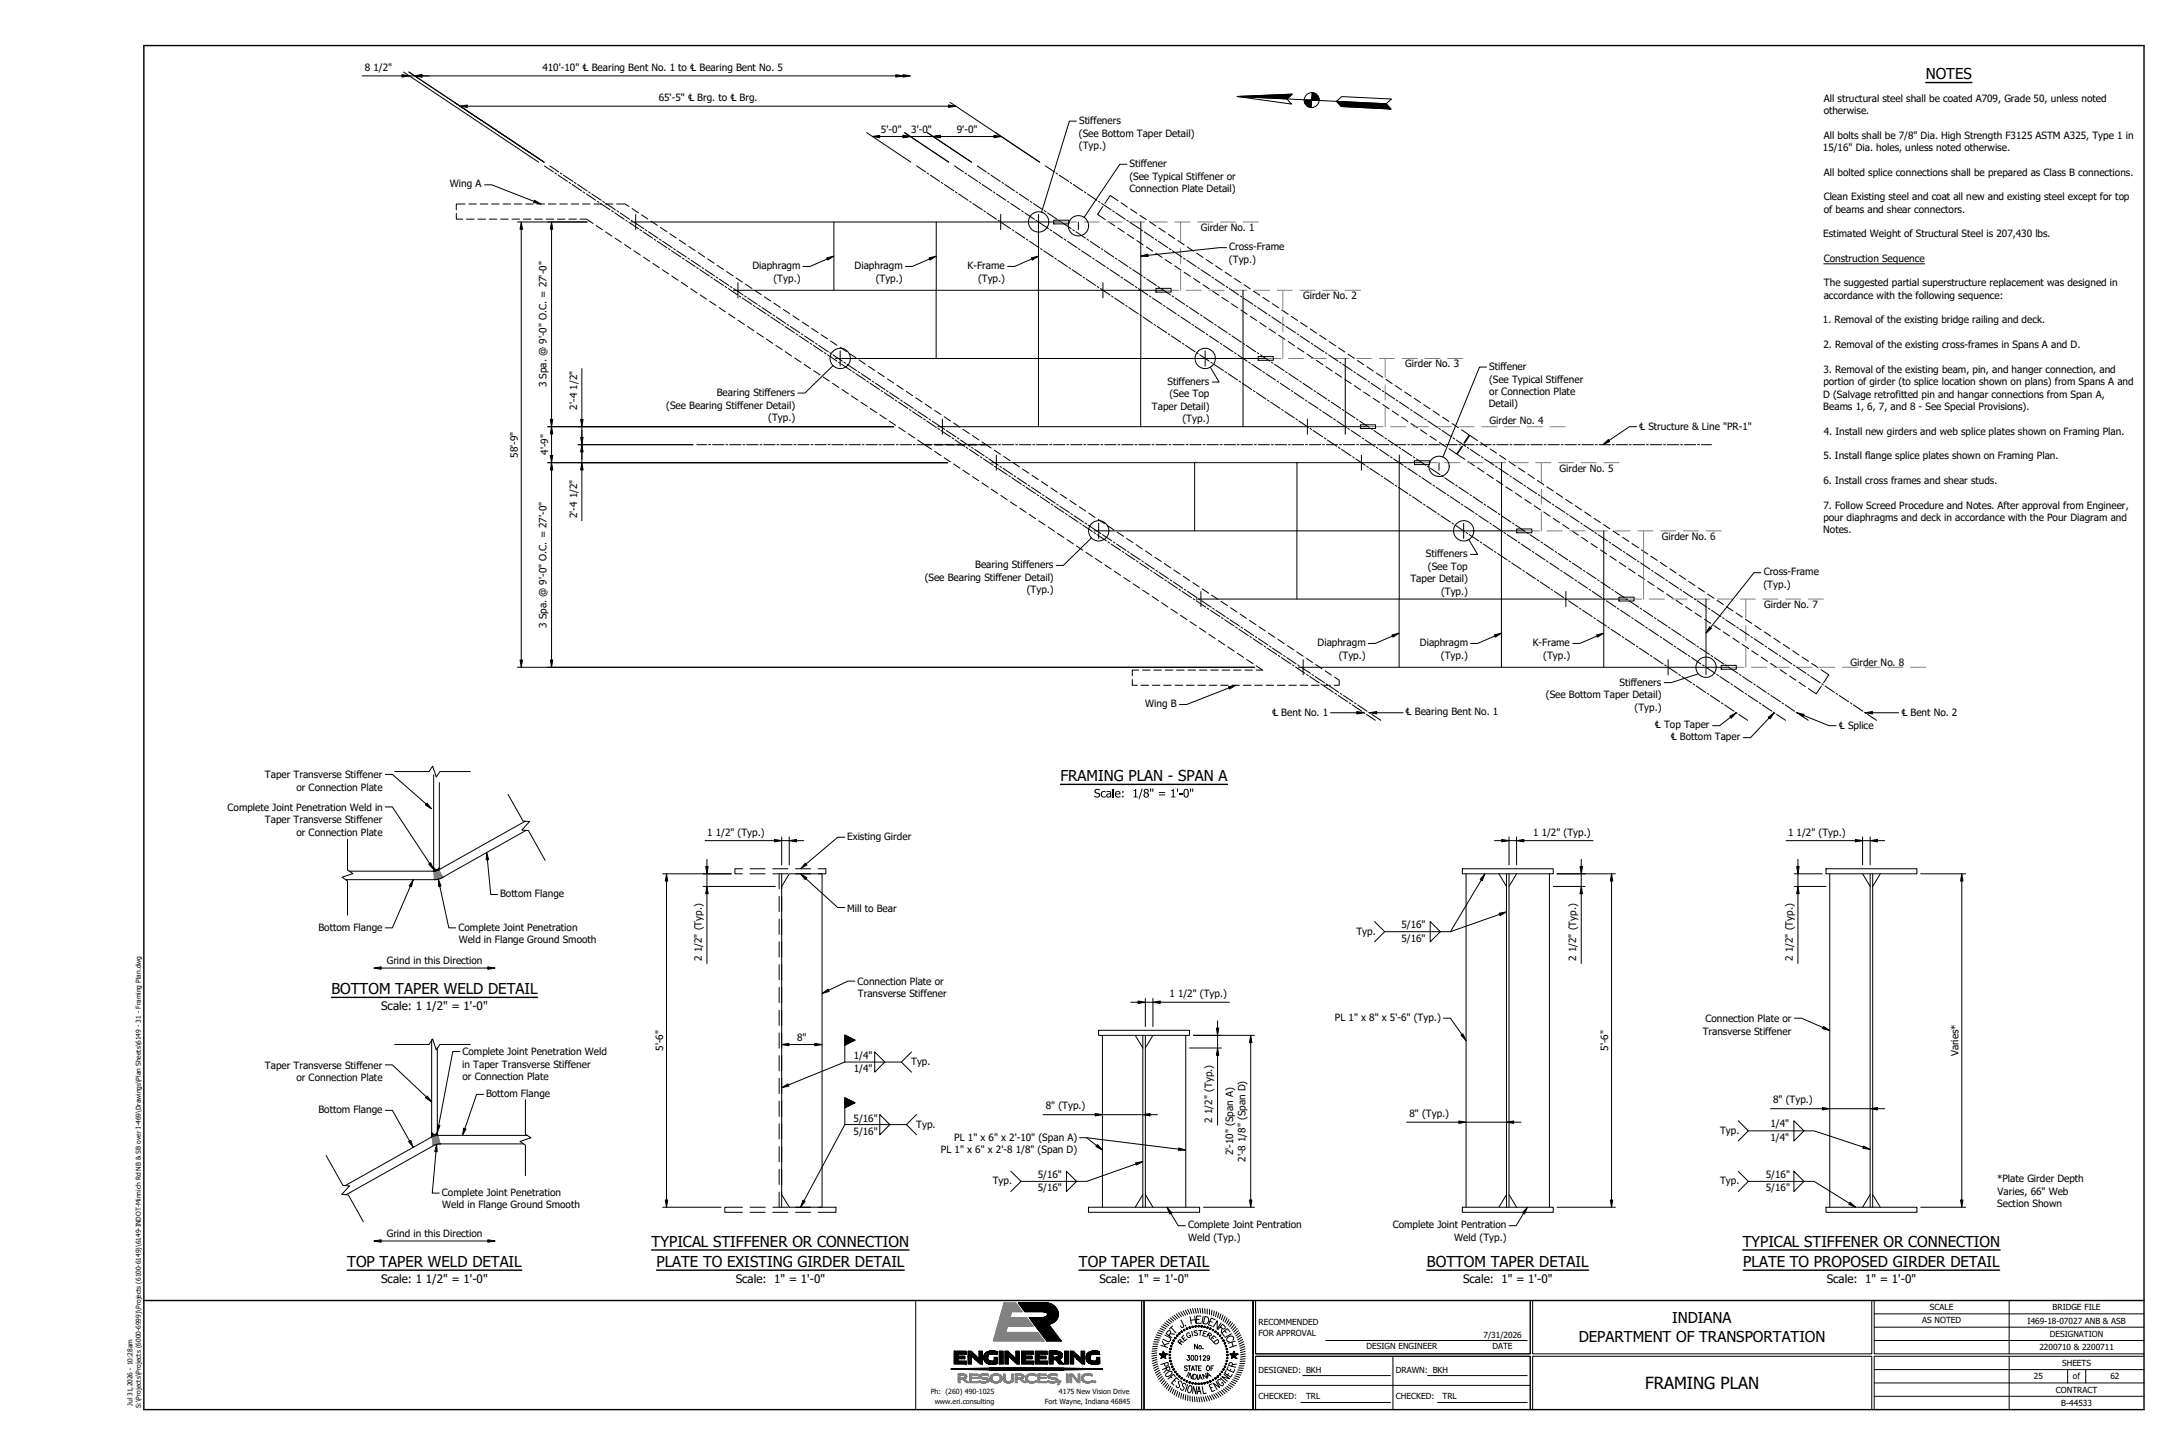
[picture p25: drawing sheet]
<svg xmlns="http://www.w3.org/2000/svg" width="914mm" height="610mm" viewBox="0 0 914 610" stroke-linecap="round" stroke-linejoin="round" font-family="sans-serif">
<defs><g id="words">
<text font-size="7" x="689.4" y="581.9">FRAMING PLAN</text>
<g font-size="6.3">
<text x="807" y="33.3">NOTES</text>
<text x="444.4" y="327.4">FRAMING PLAN - SPAN A</text>
<text x="138.9" y="416.6">BOTTOM TAPER WELD DETAIL</text>
<text x="273.1" y="522.4">TYPICAL STIFFENER OR CONNECTION</text>
<text x="730.3" y="522.4">TYPICAL STIFFENER OR CONNECTION</text>
<text x="145.5" y="530.9">TOP TAPER WELD DETAIL</text>
<text x="275.1" y="530.9">PLATE TO EXISTING GIRDER DETAIL</text>
<text x="452.2" y="530.9">TOP TAPER DETAIL</text>
<text x="598" y="530.9">BOTTOM TAPER DETAIL</text>
<text x="730.5" y="530.9">PLATE TO PROPOSED GIRDER DETAIL</text>
<text x="700.7" y="554.4">INDIANA</text>
<text x="661.6" y="562.1">DEPARTMENT OF TRANSPORTATION</text>
</g>
<g font-size="4.9">
<text x="159.8" y="423.3">Scale: 1 1/2&quot; = 1'-0&quot;</text>
<text x="159.8" y="537.6">Scale: 1 1/2&quot; = 1'-0&quot;</text>
<text x="308.4" y="537.6">Scale: 1&quot; = 1'-0&quot;</text>
<text x="460.8" y="537.6">Scale: 1&quot; = 1'-0&quot;</text>
<text x="613.2" y="537.6">Scale: 1&quot; = 1'-0&quot;</text>
<text x="765.6" y="537.6">Scale: 1&quot; = 1'-0&quot;</text>
</g>
<g font-size="4.2">
<text x="152.9" y="29.8">8 1/2&quot;</text>
<text x="227.3" y="29.6">410'-10&quot; ℄ Bearing Bent No. 1 to ℄ Bearing Bent No. 5</text>
<text x="276.1" y="42.3">65'-5&quot; ℄ Brg. to ℄ Brg.</text>
<text x="764.2" y="47.8">otherwise.</text>
<text x="764.4" y="42.6">All structural steel shall be coated A709, Grade 50, unless noted</text>
<text x="452.2" y="52">Stiffeners</text>
<text x="369.2" y="55.8">5'-0&quot;</text>
<text x="381.9" y="55.8">3'-0&quot;</text>
<text x="401" y="55.8">9'-0&quot;</text>
<text x="452.1" y="57.2">(See Bottom Taper Detail)</text>
<text x="764.4" y="58.1">All bolts shall be 7/8&quot; Dia. High Strength F3125 ASTM A325, Type 1 in</text>
<text x="452.1" y="62.4">(Typ.)</text>
<text x="763.9" y="63.3">15/16&quot; Dia. holes, unless noted otherwise.</text>
<text x="473.3" y="70.1">Stiffener</text>
<text x="473.3" y="75.4">(See Typical Stiffener or</text>
<text x="764.4" y="73.6">All bolted splice connections shall be prepared as Class B connections.</text>
<text x="188.6" y="78.5">Wing A</text>
<text x="473.4" y="80.6">Connection Plate Detail)</text>
<text x="764.2" y="83.9">Clean Existing steel and coat all new and existing steel except for top</text>
<text x="764.2" y="89.2">of beams and shear connectors.</text>
<text x="503.2" y="96.7">Girder No. 1</text>
<text x="764.1" y="99.5">Estimated Weight of Structural Steel is 207,430 lbs.</text>
<text x="515.1" y="104.9">Cross-Frame</text>
<text x="315.3" y="112.9">Diaphragm</text>
<text x="358.1" y="112.9">Diaphragm</text>
<text x="405.5" y="112.7">K-Frame</text>
<text x="515" y="110.2">(Typ.)</text>
<text x="764.2" y="109.7">Construction Sequence</text>
<text x="324.1" y="118.1">(Typ.)</text>
<text x="367" y="118.1">(Typ.)</text>
<text x="409.9" y="117.9">(Typ.)</text>
<text x="764.4" y="120">The suggested partial superstructure replacement was designed in</text>
<text x="546.1" y="125.3">Girder No. 2</text>
<text x="764.2" y="125.2">accordance with the following sequence:</text>
<text x="763.9" y="135.5">1. Removal of the existing bridge railing and deck.</text>
<text x="764.2" y="145.8">2. Removal of the existing cross-frames in Spans A and D.</text>
<text x="588.9" y="153.9">Girder No. 3</text>
<text x="624.1" y="155.1">Stiffener</text>
<text x="489.2" y="161.3">Stiffeners</text>
<text x="624" y="160.3">(See Typical Stiffener</text>
<text x="764.1" y="161.4">portion of girder (to splice location shown on plans) from Spans A and</text>
<text x="764.2" y="156.2">3. Removal of the existing beam, pin, and hanger connection, and</text>
<text x="229" y="162.3" transform="rotate(-90 229 162.3)">3 Spa. @ 9'-0&quot; O.C. = 27'-0&quot;</text>
<text x="300.4" y="165.9">Bearing Stiffeners</text>
<text x="490.1" y="166.5">(See Top</text>
<text x="624.1" y="165.5">or Connection Plate</text>
<text x="764.1" y="166.6">D (Salvage retrofitted pin and hangar connections from Span A,</text>
<text x="241.8" y="171.6" transform="rotate(-90 241.8 171.6)">2'-4 1/2&quot;</text>
<text x="279.2" y="171.2">(See Bearing Stiffener Detail)</text>
<text x="482.7" y="171.7">Taper Detail)</text>
<text x="623.9" y="170.7">Detail)</text>
<text x="764.1" y="171.9">Beams 1, 6, 7, and 8 - See Special Provisions).</text>
<text x="321.9" y="176.4">(Typ.)</text>
<text x="495.5" y="177">(Typ.)</text>
<text x="624.2" y="177.5">Girder No. 4</text>
<text x="686.9" y="180.3">℄ Structure &amp; Line &quot;PR-1&quot;</text>
<text x="764.3" y="182.2">4. Install new girders and web splice plates shown on Framing Plan.</text>
<text x="217" y="191.8" transform="rotate(-90 217 191.8)">58'-9&quot;</text>
<text x="229.8" y="190.5" transform="rotate(-90 229.8 190.5)">4'-9&quot;</text>
<text x="653.6" y="197.6">Girder No. 5</text>
<text x="764.1" y="192.4">5. Install flange splice plates shown on Framing Plan.</text>
<text x="764.2" y="202.8">6. Install cross frames and shear studs.</text>
<text x="764.2" y="213.1">7. Follow Screed Procedure and Notes. After approval from Engineer,</text>
<text x="241.8" y="217.1" transform="rotate(-90 241.8 217.1)">2'-4 1/2&quot;</text>
<text x="764.1" y="218.3">pour diaphragms and deck in accordance with the Pour Diagram and</text>
<text x="696.4" y="226.1">Girder No. 6</text>
<text x="764.1" y="223.4">Notes.</text>
<text x="597.6" y="233.6">Stiffeners</text>
<text x="408.6" y="238.2">Bearing Stiffeners</text>
<text x="598.4" y="238.8">(See Top</text>
<text x="387.5" y="243.4">(See Bearing Stiffener Detail)</text>
<text x="591.1" y="244">Taper Detail)</text>
<text x="739.1" y="241.1">Cross-Frame</text>
<text x="430.3" y="248.6">(Typ.)</text>
<text x="603.9" y="249.2">(Typ.)</text>
<text x="739" y="246.3">(Typ.)</text>
<text x="739.3" y="254.7">Girder No. 7</text>
<text x="229" y="263.1" transform="rotate(-90 229 263.1)">3 Spa. @ 9'-0&quot; O.C. = 27'-0&quot;</text>
<text x="552.1" y="270.8">Diaphragm</text>
<text x="595" y="270.8">Diaphragm</text>
<text x="642.3" y="270.7">K-Frame</text>
<text x="646.7" y="275.9">(Typ.)</text>
<text x="561" y="276.1">(Typ.)</text>
<text x="603.8" y="276.1">(Typ.)</text>
<text x="775.5" y="278.9">Girder No. 8</text>
<text x="678.7" y="287.3">Stiffeners</text>
<text x="647.8" y="292.5">(See Bottom Taper Detail)</text>
<text x="479.9" y="296.3">Wing B</text>
<text x="589.1" y="299.7">℄ Bearing Bent No. 1</text>
<text x="685" y="297.7">(Typ.)</text>
<text x="533.1" y="300.1">℄ Bent No. 1</text>
<text x="693.5" y="305.1">℄ Top Taper</text>
<text x="770.6" y="305.3">℄ Splice</text>
<text x="796.8" y="300.2">℄ Bent No. 2</text>
<text x="700.1" y="310.2">℄ Bottom Taper</text>
<text x="111" y="326">Taper Transverse Stiffener</text>
<text x="124.2" y="331.3">or Connection Plate</text>
<text x="95.4" y="339.6">Complete Joint Penetration Weld in</text>
<text x="111" y="344.9">Taper Transverse Stiffener</text>
<text x="124.2" y="350.1">or Connection Plate</text>
<text x="296.3" y="350.1">1 1/2&quot; (Typ.)</text>
<text x="355" y="352">Existing Girder</text>
<text x="642.5" y="350.1">1 1/2&quot; (Typ.)</text>
<text x="749.3" y="350.1">1 1/2&quot; (Typ.)</text>
<text x="209.6" y="375.9">Bottom Flange</text>
<text x="355" y="381.9">Mill to Bear</text>
<text x="133.4" y="389.9">Bottom Flange</text>
<text x="192.2" y="389.9">Complete Joint Penetration</text>
<text x="587.3" y="388.7">5/16&quot;</text>
<text x="192.2" y="395.1">Weld in Flange Ground Smooth</text>
<text x="568.4" y="391.6">Typ.</text>
<text x="587.3" y="394.5">5/16&quot;</text>
<text x="162.1" y="403.9">Grind in this Direction</text>
<text x="294" y="402.6" transform="rotate(-90 294 402.6)">2 1/2&quot; (Typ.)</text>
<text x="660.5" y="402.6" transform="rotate(-90 660.5 402.6)">2 1/2&quot; (Typ.)</text>
<text x="751.3" y="402.6" transform="rotate(-90 751.3 402.6)">2 1/2&quot; (Typ.)</text>
<text x="359.4" y="412.7">Connection Plate or</text>
<text x="359.5" y="417.9">Transverse Stiffener</text>
<text x="490.1" y="417.7">1 1/2&quot; (Typ.)</text>
<text x="559.4" y="427.8">PL 1&quot; x 8&quot; x 5'-6&quot; (Typ.)</text>
<text x="714.7" y="428.2">Connection Plate or</text>
<text x="334.1" y="436.2">8&quot;</text>
<text x="713.5" y="433.5">Transverse Stiffener</text>
<text x="193.8" y="442.1">Complete Joint Penetration Weld</text>
<text x="277.9" y="440.3" transform="rotate(-90 277.9 440.3)">5'-6&quot;</text>
<text x="357.8" y="443.7">1/4&quot;</text>
<text x="674" y="440.3" transform="rotate(-90 674 440.3)">5'-6&quot;</text>
<text x="820.8" y="442.6" transform="rotate(-90 820.8 442.6)">Varies*</text>
<text x="111" y="447.8">Taper Transverse Stiffener</text>
<text x="193.7" y="447.4">in Taper Transverse Stiffener</text>
<text x="357.8" y="449.1">1/4&quot;</text>
<text x="381.8" y="446.2">Typ.</text>
<text x="124.2" y="453">or Connection Plate</text>
<text x="193.8" y="452.6">or Connection Plate</text>
<text x="203.7" y="459.7">Bottom Flange</text>
<text x="133.4" y="466.4">Bottom Flange</text>
<text x="438.2" y="464.8">8&quot; (Typ.)</text>
<text x="590.6" y="468">8&quot; (Typ.)</text>
<text x="743" y="462.3">8&quot; (Typ.)</text>
<text x="357.7" y="469.9">5/16&quot;</text>
<text x="384" y="472.4">Typ.</text>
<text x="508" y="470.3" transform="rotate(-90 508 470.3)">2 1/2&quot; (Typ.)</text>
<text x="741.9" y="472.2">1/4&quot;</text>
<text x="357.7" y="475.3">5/16&quot;</text>
<text x="399.9" y="477.9">PL 1&quot; x 6&quot; x 2'-10&quot; (Span A)</text>
<text x="720.8" y="475">Typ.</text>
<text x="741.9" y="477.9">1/4&quot;</text>
<text x="394.3" y="483.1">PL 1&quot; x 6&quot; x 2'-8 1/8&quot; (Span D)</text>
<text x="516.7" y="484" transform="rotate(-90 516.7 484)">2'-10&quot; (Span A)</text>
<text x="521.9" y="486.8" transform="rotate(-90 521.9 486.8)">2'-8 1/8&quot; (Span D)</text>
<text x="416" y="496.2">Typ.</text>
<text x="434.9" y="493.4">5/16&quot;</text>
<text x="720.8" y="496.2">Typ.</text>
<text x="740" y="493.4">5/16&quot;</text>
<text x="836.9" y="495.3">*Plate Girder Depth</text>
<text x="185.2" y="501">Complete Joint Penetration</text>
<text x="434.9" y="499.1">5/16&quot;</text>
<text x="740" y="499.1">5/16&quot;</text>
<text x="837.1" y="500.5">Varies, 66&quot; Web</text>
<text x="185.3" y="506.2">Weld in Flange Ground Smooth</text>
<text x="837" y="505.7">Section Shown</text>
<text x="497.9" y="514.7">Complete Joint Pentration</text>
<text x="583.7" y="514.7">Complete Joint Pentration</text>
<text x="162.1" y="518.2">Grind in this Direction</text>
<text x="498" y="519.9">Weld (Typ.)</text>
<text x="609.4" y="519.9">Weld (Typ.)</text>
</g>
<g font-size="3.5">
<text x="808.8" y="549">SCALE</text>
<text x="860.2" y="548.9">BRIDGE FILE</text>
<text x="527.4" y="555">RECOMMENDED</text>
<text x="805.6" y="554.5">AS NOTED</text>
<text x="849.7" y="554.5">I469-18-07027 ANB &amp; ASB</text>
<text x="527.4" y="560">FOR APPROVAL</text>
<text x="621.7" y="560.5">7/31/2026</text>
<text x="859" y="560.1">DESIGNATION</text>
<text x="572.7" y="565.4">DESIGN ENGINEER</text>
<text x="625.5" y="565.4">DATE</text>
<text x="854.6" y="565.7">2200710 &amp; 2200711</text>
<text x="527.4" y="575.1">DESIGNED: BKH</text>
<text x="585" y="575.1">DRAWN: BKH</text>
<text x="864.1" y="572.3">SHEETS</text>
<text x="852.3" y="577.9">25</text>
<text x="868.7" y="577.9">of</text>
<text x="884.4" y="577.9">62</text>
<text x="527.4" y="586.3">CHECKED:</text>
<text x="547.3" y="586.3">TRL</text>
<text x="585" y="586.3">CHECKED:</text>
<text x="604.6" y="586.3">TRL</text>
<text x="861.6" y="583.5">CONTRACT</text>
<text x="863.8" y="589.1">B-44533</text>
</g>
<g font-size="3">
<text x="390" y="584.1">Ph: (260) 490-1025</text>
<text x="443.8" y="584.1">4175 New Vision Drive</text>
<text x="391.7" y="588.1">www.eri.consulting</text>
<text x="437.9" y="588.1">Fort Wayne, Indiana 46845</text>
</g>
<g font-size="2.8">
<text x="55.5" y="589" transform="rotate(-90 55.5 589)">Jul 31,2026 - 10:28am</text>
<text x="59" y="590" transform="rotate(-90 59 590)">S:\Projects\Projects (6000-6999)\Projects (6100-6149)\6149-INDOT-Minnich Rd NB &amp; SB over I-469\Drawings\Plan Sheets\6149 - 31 - Framing Plan.dwg</text>
</g>
</g></defs>
<g fill="none" stroke="#000" stroke-width=".42">
<path d="M151.8 31.8h16.6M168.4 31.3l3.1 .5-3.1 .5zM169.1 30.2l56.6 37.7M171.4 30.2l56.6 37.7M171.5 31.8h2.3M173.8 31.8l3-.5v1zM176.8 31.8h201.6M375.4 31.3l3 .5-3 .5zM378.4 31.3l3.1 .5-3.1 .5zM192.8 44.5l3-.5v1zM195.8 44.5h201.7M363.2 55.6l18.5 12.3"/>
<path d="M365.6 57.2l3-.5v1zM368.6 57.2h9.8M378.4 56.7l3.1 .5-3.1 .5zM379.1 55.6l18.5 12.3M381.5 57.2h9.5M388.6 55.6l18.5 12.3M391 57.2l3-.5v1zM394 57.2h22.5M397.5 44l3 .5-3 .5zM398.1 42.9l37.6 25M416.5 56.7l3.1 .5-3.1 .5zM451.1 50.8h-3l-11.6 38.2"/>
<path d="M203.1 77.4h2.9l17.8 7M228.1 69.5l3.8 2.5M230.4 69.5l3.7 2.5M232.5 72.5l.7 .4M233.8 73.4l4 2.6M234.8 72.5l.7 .4M236.1 73.4l4 2.6M238.5 76.4l.6 .5M239.8 77.3l4 2.7M240.7 76.4l.7 .5M242.1 77.3l3.9 2.7M384.1 69.5l3.8 2.5"/>
<path d="M388.5 72.5l.7 .4M389.8 73.4l4 2.6M394.5 76.4l.6 .5M395.8 77.3l4 2.7M400 69.5l3.7 2.5M404.4 72.5l.6 .4M405.7 73.4l4 2.6M409.5 69.5l3.8 2.5M410.3 76.4l.7 .5M411.6 77.3l4 2.7M413.9 72.5l.7 .4M415.2 73.4l4 2.6"/>
<path d="M419.9 76.4l.6 .5M421.2 77.3l4 2.7M438.1 69.5l3.7 2.5M442.5 72.5l.6 .4M443.8 73.4l4 2.6M448.4 76.4l.7 .5M449.7 77.3l4 2.7M472.2 68.8h-2.9l-15 22.3M191.2 89.5v2.3h2.7M194.9 85.5h-3.7v2.4M195.5 91.8h3.2M196.5 85.5h3.1"/>
<path d="M200.3 91.8h3.2M201.3 85.5h3.1M205 91.8h3.2M206 85.5h3.2M209.8 91.8h3.2M210.8 85.5h3.2M214.5 91.8h3.2M215.5 85.5h3.2M216.8 93h29.2M218.4 93l.5 3.1h-1zM218.4 96.1v180.4M219.3 91.8h3.2"/>
<path d="M220.3 85.5h3.2M224 83.9l2.7 1.6-3.1-.7zM224.1 91.8h3.1M225 85.5h3.2M228.9 91.8h3.1M229.8 85.5h3.2M231.1 93l.5 3.1h-1zM231.1 96.1v79.6M233.6 91.8h3.2M234.6 85.5h3.1M238.4 91.8h3.2M239.4 85.5h3.1"/>
<path d="M243.1 91.8h2.7l2.7 1.8M244.1 85.5h3.2M244.4 80.4l.7 .5M245.7 81.3l4 2.6M246.7 80.4l.6 .5M248 81.3l4 2.6M248.9 85.5h3.2M249.9 94.5l2.6 1.8M250.4 84.4l.6 .4M251.7 85.3l4 2.6M252.6 84.4l.7 .4M253.6 85.5h3.2"/>
<path d="M253.8 97.2l2.7 1.7M253.9 85.3l4 2.6M256.3 88.3l.7 .5M257.6 89.2l4 2.7M257.8 99.8l2.6 1.8M258.4 85.5h3.6l1.6 1M258.6 88.3l.6 .5M259.9 89.2l3.9 2.7M262.3 92.3l.6 .4M263.6 93.2l3.9 2.6M264.4 93h180.4M264.5 92.3l.7 .4"/>
<path d="M264.9 87.4l2.6 1.8M265.8 93.2l4 2.6M266.4 89.8v6.4M268.2 96.3l.7 .4M268.9 90l2.6 1.8M269.5 97.1l4 2.7M270.4 96.3l.7 .4M271.8 97.1l3.9 2.7M272.8 92.7l2.7 1.7M276.8 95.3l2.6 1.8M280.8 98l2.6 1.7M349.5 93v28.6"/>
<path d="M392.3 93v57.2M400.4 80.4l.7 .5M401.7 81.3l4 2.6M406.4 84.4l.6 .4M407.7 85.3l3.9 2.6M412.3 88.3l.7 .5M413.6 89.2l4 2.7M416.3 80.4l.6 .5M417.6 81.3l4 2.6M418.3 92.3l.6 .4M419.4 89.8v6.4M419.6 93.2l3.9 2.6"/>
<path d="M422.2 84.4l.7 .4M423.5 85.3l4 2.6M424.2 96.3l.7 .4M425.5 97.1l4 2.7M425.8 80.4l.7 .5M427.1 81.3l4 2.6M428.2 88.3l.6 .5M429.5 89.2l4 2.7M431.8 84.4l.6 .4M433.1 85.3l3.9 2.6M434.1 92.3l.7 .4M435.2 89.8v89"/>
<path d="M435.4 93.2l4 2.6M437.7 88.3l.7 .5M439 89.2l4 2.7M440.1 96.3l.6 .4M441.4 97.1l3.9 2.7M441.6 92.2h6.3v1.6h-6.3zM443.7 92.3l.6 .4M445 93.2l3.9 2.6M449.6 96.3l.7 .4M450.9 97.1l4 2.7M451.9 93v3.2M454.4 80.4l.6 .5"/>
<path d="M455.7 81.3l4 2.6M460.3 84.4l.7 .4M461.6 85.3l4 2.6M462.2 86.5l-2.2 3.3 3.2 2.2M464.5 92.9l2.7 1.8M466.3 88.3l.6 .5M467.6 89.2l4 2.7M468.5 84.1l-3.3-2.2-2.2 3.3M468.5 95.5l2.6 1.8M469.8 85l2.6 1.7M472.2 92.3l.7 .4M472.4 98.2l2.7 1.7"/>
<path d="M473.5 93.2l4 2.6M473.8 87.6l2.6 1.8M477.7 90.3l2.7 1.7M478.1 93l-.1 85.8M478.2 96.3l.6 .4M479.5 97.1l3.9 2.7M481.7 92.9l2.6 1.8M485.6 95.5l2.7 1.8M489.6 98.2l2.7 1.7M261.7 102.4l2.7 1.8M265.7 105.1l2.7 1.7M269.7 107.7l2.6 1.8"/>
<path d="M273.6 110.4l2.7 1.7M274.2 100.2l.6 .5M275.5 101.1l3.9 2.7M276.4 100.2l.6 .5M277.6 113l2.6 1.8M277.7 101.1l4 2.7M280.1 104.2l.7 .4M281.4 105.1l4 2.6M281.6 115.7l2.6 1.7M282.3 104.2l.7 .4M283.6 105.1l4 2.6M284.7 100.6l2.7 1.8"/>
<path d="M285.5 118.3l2.7 1.8M286 108.2l.7 .4M287.4 109l3.9 2.7M288.3 108.2l.6 .4M288.7 103.3l2.6 1.7M289.6 109l3.9 2.7M292 112.1l.6 .5M292.7 105.9l2.6 1.8M293.3 113l4 2.6M294.2 112.1l.7 .5M295.5 113l4 2.6M296.6 108.5l2.7 1.8"/>
<path d="M297.9 116.1l.7 .4M299.2 117l4 2.6M300.1 116.1l.7 .4M300.6 111.2l2.6 1.7M301.5 117l3.9 2.6M304.5 113.8l2.7 1.8M308.5 116.5l2.6 1.7M309.2 118.4v6.4M312.5 119.1l2.6 1.8M346.5 108l3-.7-2.6 1.7zM346.7 108.5l-7.2 3.1h-3M389.3 108l3-.7-2.6 1.7z"/>
<path d="M389.6 108.5l-7.3 3.1h-2.9M430.1 100.2l.7 .5M431.5 101.1l3.9 2.7M432.2 108l3-.7-2.6 1.7zM432.4 108.5l-7.2 3.1h-3M436.1 104.2l.6 .4M437.4 105.1l4 2.6M442 108.2l.7 .4M443.3 109l4 2.7M446 100.2l.7 .5M447.3 101.1l4 2.7M448 112.1l.6 .5"/>
<path d="M449.3 113l3.9 2.6M452 104.2l.6 .4M453.3 105.1l3.9 2.6M453.9 116.1l.7 .4M455.2 117l4 2.6M455.5 100.2l.7 .5M456.9 101.1l3.9 2.7M457.9 108.2l.7 .4M459.2 109l4 2.7M461.5 104.2l.7 .4M462.2 118.4v6.4M462.8 105.1l4 2.6"/>
<path d="M463.8 112.1l.7 .5M465.2 113l3.9 2.6M467.4 108.2l.7 .4M468.8 109l3.9 2.7M469.8 116.1l.7 .4M471.1 117l4 2.6M473.4 112.1l.6 .5M474.7 113l4 2.6M476.4 100.8l2.6 1.8M478.1 107.3l2.9-.8 .2 1zM479.3 116.1l.7 .4M480.4 103.5l2.6 1.7"/>
<path d="M480.6 117l4 2.6M484.1 100.2l.7 .5M484.3 106.1l2.7 1.8M485.4 101.1l4 2.7M488.3 108.8l2.6 1.7M490.1 104.2l.6 .4M491.4 105.1l3.9 2.6M492.3 111.4l2.6 1.8M493.6 100.8l2.6 1.8M496 108.2l.7 .4M496.2 114l2.7 1.8M497.3 109l4 2.7"/>
<path d="M497.5 103.5l2.7 1.7M500.2 116.7l2.6 1.7M501.5 106.1l2.6 1.8M501.9 112.1l.7 .5M503.3 113l3.9 2.6M504.1 119.3l2.7 1.8M505.5 108.8l2.6 1.7M507.9 116.1l.7 .4M509.2 117l4 2.6M509.4 111.4l2.7 1.8M513.4 114l2.6 1.8M514 103.8h-3l-29.9 3.2"/>
<path d="M517.4 116.7l2.6 1.7M521.3 119.3l2.7 1.8M289.5 120.9l2.6 1.8M293.5 123.6l2.6 1.7M297.4 126.2l2.7 1.8M301.4 128.9l2.6 1.7M303.9 120l.6 .5M305.2 120.9l3.9 2.7M305.3 131.5l2.7 1.8M306.1 120l.6 .5M307.3 121.6h180.3M307.4 120.9l4 2.7"/>
<path d="M309.3 134.2l2.6 1.7M309.8 124l.7 .5M311.1 124.9l4 2.6M312 124l.7 .5M313.3 136.8l2.6 1.8M313.4 124.9l3.9 2.6M315.7 128l.7 .4M316.4 121.8l2.7 1.7M317.1 128.9l3.9 2.6M317.2 139.4l2.7 1.8M318 128l.6 .4M319.3 128.9l4 2.6"/>
<path d="M320.4 124.4l2.6 1.8M321.7 131.9l.6 .5M323 132.8l4 2.7M323.9 131.9l.7 .5M324.3 127l2.7 1.8M325.2 132.8l4 2.7M327.6 135.9l.7 .4M328.3 129.7l2.6 1.7M328.9 136.8l4 2.6M329.9 135.9l.6 .4M331.2 136.8l4 2.6M332.3 132.3l2.6 1.8"/>
<path d="M333.6 139.9l.6 .4M335.8 139.9l.7 .4M336.2 135l2.7 1.7M340.2 137.6l2.6 1.8M459.8 120l.7 .5M461.2 120.9l3.9 2.7M465.8 124l.6 .5M467.1 124.9l4 2.6M471.7 128l.7 .4M473 128.9l4 2.6M475.7 120l.7 .5M477.1 120.9l3.9 2.7"/>
<path d="M477.7 131.9l.6 .5M479 132.8l3.9 2.7M481.7 124l.6 .5M483 124.9l4 2.6M483.6 135.9l.7 .4M484.4 120.8h6.4v1.6h-6.4zM484.9 136.8l4 2.6M485.3 120l.6 .5M486.6 120.9l3.9 2.7M487.6 128l.7 .4M488.9 128.9l4 2.6M489.5 139.9l.7 .4"/>
<path d="M491.2 124l.7 .5M492.5 124.9l4 2.6M493.6 131.9l.6 .5M494.9 132.8l4 2.7M497.1 128l.7 .4M498.5 128.9l3.9 2.6M499.5 135.9l.7 .4M500.8 136.8l4 2.6M503.1 131.9l.6 .5M504.4 132.8l4 2.7M505.5 139.9l.6 .4M508.1 122l2.7 1.7"/>
<path d="M509 135.9l.7 .4M510.3 136.8l4 2.6M512.1 124.6l2.6 1.8M513.8 120l.7 .5M515 139.9l.6 .4M515.2 120.9l3.9 2.7M516 127.3l2.7 1.7M519.8 124l.6 .5M520 129.9l2.6 1.8M520.9 121.6v57.2M521.1 124.9l4 2.6M524 132.5l2.6 1.8"/>
<path d="M525.3 122l2.6 1.7M525.7 128l.7 .4M527 128.9l4 2.6M527.9 135.2l2.7 1.7M529.3 124.6l2.6 1.8M531.7 131.9l.6 .5M531.9 137.8l2.6 1.8M533 132.8l4 2.7M533.2 127.3l2.7 1.7M537.2 129.9l2.6 1.8M537.6 135.9l.7 .4M538.9 136.8l4 2.6"/>
<path d="M541.1 132.5l2.7 1.8M543.6 139.9l.6 .4M545.1 135.2l2.7 1.7M549.1 137.8l2.6 1.8M243.8 154.4v21.3M321.2 142.1l2.6 1.7M325.1 144.7l2.7 1.8M329.1 147.4l2.6 1.7M333.1 150l2.6 1.8M334.9 140.8l3.9 2.6M337 152.7l2.7 1.7M337.1 140.8l4 2.6"/>
<path d="M339.5 143.8l.7 .5M340.8 144.7l4 2.7M341 155.3l2.6 1.8M341.8 143.8l.6 .5M343.1 144.7l3.9 2.7M344.1 140.3l2.7 1.7M344.9 157.9l2.7 1.8M345.4 147.8l.7 .4M346.8 148.7l3.9 2.6M347.7 147.8l.7 .4M348.1 142.9l2.6 1.8M349 148.7l4 2.6"/>
<path d="M349.1 153.2l-11.8 11.5h-3M350.1 150.2h180.3M351.4 151.8l.6 .4M352.1 147v6.4M352.1 145.5l2.6 1.8M352.7 152.6l4 2.7M353.7 151.8l.6 .4M355 152.6l3.9 2.7M356 148.2l2.7 1.7M357.3 155.7l.7 .5M358.6 156.6l4 2.6M359.6 155.7l.7 .5"/>
<path d="M360 150.8l2.6 1.8M360.9 156.6l4 2.6M363.3 159.7l.6 .4M363.9 153.5l2.7 1.7M365.5 159.7l.7 .4M367.9 156.1l2.6 1.8M371.9 158.7l2.6 1.8M490.9 140.8l3.9 2.6M495.5 143.8l.7 .5M496.8 144.7l4 2.7M501.4 147.8l.7 .4M502.8 148.7l3.9 2.6"/>
<path d="M505 147v6.4M506.8 140.8l3.9 2.6M507.2 153.8l3.7 6.3h-2.9M507.4 151.8l.6 .4M508.7 152.6l4 2.7M511.4 143.8l.7 .5M512.7 144.7l4 2.7M513.3 155.7l.7 .5M514.6 156.6l4 2.6M516.3 140.8l3.9 2.6M517.3 147.8l.7 .4M518.7 148.7l3.9 2.6"/>
<path d="M519.3 159.7l.6 .4M520.9 143.8l.7 .5M522.2 144.7l4 2.7M523.3 151.8l.6 .4M524.6 152.6l4 2.7M526.8 147.8l.7 .4M527.3 149.4h6.3v1.6h-6.3zM528.2 148.7l3.9 2.6M529.2 155.7l.7 .5M530.5 156.6l4 2.6M532.8 151.8l.6 .4M534.1 152.6l4 2.7"/>
<path d="M535.2 159.7l.6 .4M535.9 140.5l2.6 1.7M538.7 155.7l.7 .5M539.8 143.1l2.7 1.8M540 156.6l4 2.6M543.8 145.8l2.6 1.7M544.7 159.7l.6 .4M544.9 140.8l3.9 2.6M547.8 148.4l2.6 1.8M549.5 143.8l.7 .5M550.8 144.7l4 2.7M551.7 151l2.7 1.8"/>
<path d="M553 140.5l2.7 1.7M555.4 147.8l.7 .4M555.7 153.7l2.6 1.7M556.8 148.7l3.9 2.6M557 143.1l2.6 1.8M559.6 156.3l2.7 1.8M561 145.8l2.6 1.7M561.4 151.8l.6 .4M562.7 152.6l4 2.7M563.6 159l2.7 1.7M563.8 150.2v31.7M564.9 148.4l2.7 1.8"/>
<path d="M567.3 155.7l.7 .5M568.6 156.6l4 2.6M568.9 151l2.6 1.8M572.9 153.7l2.6 1.7M573.3 159.7l.6 .4M576.8 156.3l2.7 1.8M580.8 159l2.6 1.7M622.9 153.8h-2.9l-15.4 37.7M229.5 178.8h145.1M230.6 175.7h1l-.5 3.1zM231.1 178.8l.5 3h-1zM243.3 175.7h1l-.5 3.1z"/>
<path d="M243.8 178.8v15M348.9 160.6l2.6 1.7M352.9 163.2l2.6 1.8M356.8 165.9l2.7 1.7M360.8 168.5l2.6 1.8M364.6 160.6l4 2.6M364.7 171.2l2.7 1.7M366.9 160.6l3.9 2.6M368.7 173.8l2.6 1.8M369.2 163.7l.7 .4M370.5 164.5l4 2.7M371.5 163.7l.7 .4"/>
<path d="M372.7 176.4l2.6 1.8M372.8 164.5l4 2.7M375.2 167.6l.6 .5M375.8 161.4l2.7 1.8M376.5 168.5l3.9 2.6M376.6 179.1l2.7 1.7M377.4 167.6l.7 .5M378.8 168.5l3.9 2.6M379.8 164l2.6 1.8M381.1 171.6l.7 .4M382.4 172.5l4 2.6M383.4 171.6l.6 .4"/>
<path d="M383.8 166.7l2.6 1.7M384.7 172.5l4 2.6M387.1 175.5l.6 .5M387.7 169.3l2.7 1.8M388.4 176.4l3.9 2.7M389.3 175.5l.7 .5M390.7 176.4l3.9 2.7M391.7 172l2.6 1.7M393 178.8h180.3M393 179.5l.7 .4M394.9 175.6v6.3M395.3 179.5l.6 .4"/>
<path d="M395.6 174.6l2.7 1.8M399.6 177.2l2.7 1.8M403.6 179.9l2.6 1.8M520.6 160.6l4 2.6M525.2 163.7l.7 .4M526.5 164.5l4 2.7M531.2 167.6l.6 .5M532.5 168.5l3.9 2.6M536.5 160.6l3.9 2.6M537.1 171.6l.7 .4M538.4 172.5l4 2.6M541.1 163.7l.7 .4"/>
<path d="M542.4 164.5l4 2.7M543.1 175.5l.6 .5M544.4 176.4l3.9 2.7M546 160.6l4 2.6M547 167.6l.7 .5M547.9 175.6v6.3M548.4 168.5l3.9 2.6M549 179.5l.7 .4M550.6 163.7l.7 .4M551.9 164.5l4 2.7M553 171.6l.6 .4M554.3 172.5l4 2.6"/>
<path d="M556.6 167.6l.6 .5M557.9 168.5l3.9 2.6M558.9 175.5l.7 .5M560.2 176.4l4 2.7M562.5 171.6l.7 .4M563.8 172.5l4 2.6M564.9 179.5l.6 .4M567.6 161.6l2.6 1.8M568.5 175.5l.6 .5M569.8 176.4l3.9 2.7M570.1 178h6.4v1.5h-6.4zM571.5 164.3l2.7 1.7"/>
<path d="M574.4 179.5l.7 .4M574.6 160.6l3.9 2.6M575.5 166.9l2.6 1.8M579.2 163.7l.7 .4M579.5 169.5l2.6 1.8M580.5 164.5l4 2.7M583.4 172.2l2.7 1.7M584.8 161.6l2.6 1.8M585.1 167.6l.7 .5M586.5 168.5l3.9 2.6M587.4 174.8l2.6 1.8M588.7 164.3l2.7 1.7"/>
<path d="M591.1 171.6l.7 .4M591.3 177.5l2.7 1.7M592.4 172.5l4 2.6M592.7 166.9l2.6 1.8M596.6 169.5l2.7 1.8M597 175.5l.7 .5M598.4 176.4l3.9 2.7M600.6 172.2l2.6 1.7M603 179.5l.6 .4M604.6 174.8l2.6 1.8M608.5 177.5l2.7 1.7M685.8 178.8h-3l-8.6 5.8"/>
<path d="M229.5 193.8h167.7M230.6 190.8h1l-.5 3zM231.1 193.8l.5 3.1h-1zM231.1 181.8v9M231.1 196.9v79.6M242.2 186.3h48.2M243.3 183.3h1l-.5 3zM243.8 186.3l.5 3.1h-1zM243.8 193.8l.5 3.1h-1zM243.8 196.9v21.3M292 186.3h4.2M297 186.3h.8"/>
<path d="M298.6 186.3h4.8M304.2 186.3h.8M305.8 186.3h4.7M311.3 186.3h.8M312.9 186.3h4.8M318.5 186.3h.7M320 186.3h4.8M325.6 186.3h.8M327.2 186.3h4.7M332.7 186.3h.8M334.3 186.3h4.8M339.9 186.3h.8"/>
<path d="M341.5 186.3h4.7M347 186.3h.9M348.6 186.3h4.8M354.2 186.3h.8M355.8 186.3h4.8M361.3 186.3h.8M362.9 186.3h4.8M368.5 186.3h.8M370.1 186.3h4.7M375.6 186.3h.8M377.2 186.3h4.8M380.6 181.7l2.6 1.8"/>
<path d="M382.8 186.3h.7M384.3 186.3h4.8M384.6 184.4l2.7 1.8h2.5M389.9 186.3h.8M390.2 186.4h-2.6l2.8 1.8M391.4 186.2h3.2M391.5 186.3h4.7M391.7 189.1l2.6 1.8M391.8 186.4h3.2M394.3 180.4l4 2.6M395.6 191.8l2.7 1.7M396.2 186.2h3.2"/>
<path d="M396.6 186.4h3.2M396.6 180.4l4 2.6M397 186.3h.8M398.7 186.3h4.7M398.9 183.5l.7 .4M399.6 194.4l2.7 1.8M400.3 184.4l3.9 2.6M400.9 186.2h3.2M401.2 183.5l.7 .4M401.3 186.4h3.2M402.5 184.4l4 2.6M403.6 197l2.6 1.8"/>
<path d="M404.2 186.3h.8M404.9 187.4l.7 .5M405.7 186.2h3.2M405.8 186.3h4.7M406.1 186.4h3.2M406.2 188.3l4 2.7M407.2 187.4l.6 .5M407.5 182.5l2.7 1.8M407.5 199.7l2.7 1.7M408.5 188.3l4 2.7M410.8 186.4h2.6l1.9 1.3M410.8 191.4l.7 .4"/>
<path d="M411.4 186.3h.7M411.5 185.2l1.5 1h-2.5M412.2 192.3l3.9 2.6M412.9 186.3h4.8M413.1 191.4l.7 .4M414.4 192.3l4 2.6M415.6 193.8h180.3M416.6 188.6l2.7 1.7M416.8 195.4l.6 .4M417.5 190.7v6.3M418.1 196.2l4 2.7M418.5 186.3h.8"/>
<path d="M419.1 195.4l.6 .4M420.1 186.3h4.7M420.4 196.2l3.9 2.7M420.6 191.2l2.6 1.8M422.7 199.3l.7 .5M424.6 193.8l2.6 1.8M425 199.3l.7 .5M425.6 186.3h.8M427.2 186.3h4.8M428.5 196.5l2.7 1.8M432.5 199.1l2.6 1.8M432.8 186.3h.8"/>
<path d="M434.4 186.3h4.7M439.9 186.3h.8M441.5 186.3h4.8M447.1 186.3h.7M448.6 186.3h4.8M454.2 186.3h.8M455.8 186.3h4.7M461.3 186.3h.9M463 186.3h4.7M468.5 186.3h.8M470.1 186.3h4.8M475.7 186.3h.7"/>
<path d="M477.2 186.3h4.8M482.8 186.3h.8M484.4 186.3h4.7M489.9 186.3h.8M491.5 186.3h4.8M497.1 186.3h.8M498.6 186.3h4.8M500.6 193.8v28.6M504.2 186.3h.8M505.8 186.3h4.8M511.3 186.3h.8M513 186.3h4.7"/>
<path d="M518.5 186.3h.8M520.1 186.3h4.7M525.7 186.3h.8M527.3 186.3h4.7M532.8 186.3h.8M534.4 186.3h4.8M540 186.3h.7M541.5 186.3h4.8M543.5 193.8v57.2M547.1 186.3h.8M548.7 186.3h4.7M550.3 180.4l4 2.6"/>
<path d="M554.2 186.3h.8M554.9 183.5l.7 .4M555.8 186.3h4.8M556.3 184.4l3.9 2.6M560.9 187.4l.7 .5M561.4 186.3h.8M562.2 188.3l4 2.7M562.9 186.3h4.8M566.2 180.4l3.9 2.6M566.8 191.4l.7 .4M568.2 192.3l3.9 2.6M568.5 186.3h.8"/>
<path d="M570.1 186.3h4.8M570.5 190.7v6.3M570.8 183.5l.7 .4M572.1 184.4l4 2.6M572.8 195.4l.6 .4M574.1 196.2l4 2.7M575.6 186.3h.9M575.7 180.4l4 2.6M576.7 187.4l.7 .5M577.3 186.3h4.7M578.1 188.3l3.9 2.7M578.7 199.3l.7 .5"/>
<path d="M580.3 183.5l.7 .4M581.7 184.4l3.9 2.6M582.7 191.4l.7 .4M582.8 186.3h.8M584 192.3l4 2.6M584.4 186.3h4.8M586.3 187.4l.7 .5M586.4 190.7v60.3M587.6 188.3l4 2.7M588.6 195.4l.7 .4M590 186.3h.8M590 196.2l3.9 2.7"/>
<path d="M591.5 186.3h4.8M592.2 191.4l.7 .4M592.8 193h6.3v1.6h-6.3zM593.6 192.3l3.9 2.6M594.6 199.3l.6 .5M595.3 180.1l2.6 1.8M597.1 186.3h.8M598.2 195.4l.6 .4M598.7 186.3h4.8M599.3 182.8l2.6 1.7M599.5 196.2l4 2.7M603 193.8v3.2"/>
<path d="M603.2 185.4l2.7 1.8M604.1 199.3l.7 .5M604.2 186.3h.8M604.3 180.4l4 2.6M605.8 186.3h4.8M608.9 183.5l.7 .4M610.2 184.4l4 2.6M611.4 186.3h.8M612.5 180.1l3.2 2.1-2.2 3.3M612.6 186.9l-2.2 3.3-3.2-2.2M612.9 187l-2.2 3.3 3.2 2.2M613 186.3h4.7"/>
<path d="M614.9 187.4l.6 .5M615.2 193.4l2.7 1.8M616.2 188.3l3.9 2.7M618.5 186.3h.8M619.2 196l2.6 1.8M619.2 184.6l-3.3-2.2-2.2 3.3M620.1 186.3h4.8M620.5 185.5l2.6 1.7M620.8 191.4l.7 .4M622.1 192.3l4 2.6M623.1 198.7l2.7 1.7M624.5 188.1l2.6 1.8"/>
<path d="M625.7 186.3h.8M626.7 195.4l.7 .4M627.3 186.3h4.7M628.1 196.2l3.9 2.7M628.4 190.8l2.7 1.7M629.2 193.8v85.8M632.4 193.4l2.6 1.8M632.7 199.3l.6 .5M632.8 186.3h.8M634.4 186.3h4.8M636.4 196l2.6 1.8M640 186.3h.8"/>
<path d="M640.3 198.7l2.7 1.7M641.6 186.3h4.7M647.1 186.3h.8M648.7 186.3h4.8M654.3 186.3h.8M655.8 186.3h4.8M661.4 186.3h.8M663 186.3h4.8M668.5 186.3h.8M670.1 186.3h4.8M671.7 186.3l2.3-2.2 .5 .9zM675.7 186.3h.8"/>
<path d="M677.3 186.3h4.7M682.8 186.3h.8M684.4 186.3h4.8M690 186.3h.8M691.6 186.3h4.7M697.1 186.3h.8M698.7 186.3h4.8M704.3 186.3h.8M705.9 186.3h4.7M711.4 186.3h.8M713 186.3h4.2M411.5 202.3l2.6 1.8"/>
<path d="M415.5 205l2.6 1.7M419.4 207.6l2.7 1.8M423.4 210.3l2.6 1.7M424.1 200.2l3.9 2.7M426.3 200.2l4 2.7M427.4 212.9l2.6 1.8M428.7 203.3l.6 .4M430 204.2l4 2.6M430.9 203.3l.7 .4M431.3 215.5l2.7 1.8M432.3 204.2l3.9 2.6M434.6 207.3l.7 .4"/>
<path d="M435.3 218.2l2.6 1.7M435.9 208.1l4 2.7M436.5 201.8l2.6 1.7M436.9 207.3l.6 .4M438.2 208.1l4 2.7M440.4 204.4l2.7 1.8M440.6 211.2l.6 .5M441.9 212.1l4 2.6M442.8 211.2l.7 .5M444.1 212.1l4 2.6M444.4 207.1l2.6 1.7M446.5 215.2l.7 .4"/>
<path d="M447.8 216.1l4 2.6M448.4 209.7l2.6 1.8M448.8 215.2l.6 .4M450.1 216.1l3.9 2.6M452.3 212.3l2.7 1.8M452.5 219.1l.6 .5M454.7 219.1l.7 .5M456.3 215l2.6 1.8M460.2 217.6l2.7 1.8M460.4 219.2v6.4M580.1 200.2l3.9 2.7M584.7 203.3l.6 .4"/>
<path d="M586 204.2l4 2.6M590.6 207.3l.7 .4M591.9 208.1l4 2.7M595.9 200.2l4 2.7M596.6 211.2l.6 .5M597.9 212.1l4 2.6M600.5 203.3l.7 .4M601.9 204.2l3.9 2.6M602.5 215.2l.7 .4M603.8 216.1l4 2.6M605.5 200.2l3.9 2.7M606.5 207.3l.6 .4"/>
<path d="M607.8 208.1l4 2.7M608.5 219.1l.6 .5M610.1 203.3l.6 .4M611.4 204.2l4 2.6M612.4 211.2l.7 .5M613.4 219.2v6.4M613.7 212.1l4 2.6M616 207.3l.7 .4M617.3 208.1l4 2.7M618.4 215.2l.6 .4M619.7 216.1l4 2.6M622 211.2l.6 .5"/>
<path d="M623.3 212.1l4 2.6M624.3 219.1l.7 .5M627.1 201.3l2.7 1.8M627.9 215.2l.7 .4M629.2 216.1l4 2.6M631.1 204l2.6 1.7M633.9 219.1l.6 .5M634 200.2l4 2.7M635 206.6l2.7 1.8M638.6 203.3l.7 .4M639 209.3l2.6 1.7M640 204.2l3.9 2.6"/>
<path d="M643 211.9l2.6 1.8M644.3 201.3l2.6 1.8M644.6 207.3l.6 .4M645.9 208.1l4 2.7M646.9 214.5l2.7 1.8M648.3 204l2.6 1.7M650.5 211.2l.7 .5M650.9 217.2l2.6 1.7M651.8 212.1l4 2.6M652.2 206.6l2.7 1.8M654.9 219.8l2.6 1.8M656.2 209.3l2.6 1.7"/>
<path d="M656.5 215.2l.6 .4M657.8 216.1l4 2.6M660.1 211.9l2.7 1.8M662.4 219.1l.7 .5M664.1 214.5l2.6 1.8M668.1 217.2l2.6 1.7M672 219.8l2.7 1.8M439.3 220.8l2.6 1.8M443.2 223.5l2.7 1.7M447.2 226.1l2.6 1.8M451.1 228.8l2.7 1.7M453.8 220l4 2.7"/>
<path d="M455.1 231.4l2.6 1.8M456 220l4 2.7M457.4 225.4l-11.8 11.5h-3M458.4 223.1l.7 .5M458.4 222.4h180.4M459.1 234l2.6 1.8M459.7 224l4 2.6M460.6 223.1l.7 .5M462 224l3.9 2.6M463 236.7l2.7 1.7M464.2 220.3l2.7 1.7M464.4 227.1l.6 .4"/>
<path d="M465.7 228l3.9 2.6M466.6 227.1l.6 .4M467 239.3l2.6 1.8M467.9 228l4 2.6M468.2 222.9l2.6 1.8M470.3 231l.7 .5M471.6 231.9l4 2.7M472.1 225.6l2.7 1.7M472.5 231l.7 .5M473.8 231.9l4 2.7M476.1 228.2l2.6 1.8M476.2 235l.7 .4"/>
<path d="M477.6 235.9l3.9 2.6M478.5 235l.6 .4M479.8 235.9l3.9 2.6M480.1 230.8l2.6 1.8M482.2 239l.6 .4M483.5 239.8l4 2.7M484 233.5l2.7 1.7M484.4 239l.7 .4M485.7 239.8l4 2.7M488 236.1l2.6 1.8M491.9 238.8l2.7 1.7M609.8 220l3.9 2.7"/>
<path d="M614.4 223.1l.7 .5M615.5 226.1l3.7 6.2h-3M615.7 224l4 2.6M620.3 227.1l.7 .4M621.7 228l3.9 2.6M625.6 220l4 2.7M626.3 231l.6 .5M627.6 231.9l4 2.7M630.3 223.1l.6 .5M631.6 224l4 2.6M632.2 235l.7 .4M633.5 235.9l4 2.6"/>
<path d="M635.2 220l3.9 2.7M635.6 221.6h6.3v1.6h-6.3zM636.2 227.1l.7 .4M637.5 228l4 2.6M638.2 239l.6 .4M639.5 239.8l3.9 2.7M639.8 223.1l.7 .5M641.1 224l4 2.6M642.2 231l.6 .5M643.5 231.9l3.9 2.7M645.8 227.1l.6 .4M647.1 228l3.9 2.6"/>
<path d="M648.1 235l.7 .4M649.4 235.9l4 2.6M651.7 231l.7 .5M653 231.9l4 2.7M654 239l.7 .4M655.4 239.8l3.9 2.7M657.6 235l.7 .4M658.8 222.5l2.7 1.7M659 235.9l3.9 2.6M662.8 225.1l2.6 1.8M663.6 239l.6 .4M663.7 220l4 2.7"/>
<path d="M664.9 239.8l4 2.7M666.7 227.8l2.7 1.7M668.4 223.1l.6 .5M669.7 224l4 2.6M670.7 230.4l2.7 1.8M672.1 222.4v57.2M674.3 227.1l.7 .4M674.7 233l2.6 1.8M675.6 228l4 2.6M676 222.5l2.6 1.7M678.6 235.7l2.7 1.7M680 225.1l2.6 1.8"/>
<path d="M680.3 231l.6 .5M681.6 231.9l3.9 2.7M682.6 238.3l2.6 1.8M683.9 227.8l2.7 1.7M686.2 235l.7 .4M687.5 235.9l4 2.6M687.9 230.4l2.6 1.8M691.8 233l2.7 1.8M692.1 239l.7 .4M693.5 239.8l3.9 2.7M695.8 235.7l2.6 1.7M699.8 238.3l2.6 1.8"/>
<path d="M738 239.9h-3l-18.2 23M470.9 242l2.7 1.7M474.9 244.6l2.6 1.8M478.9 247.3l2.6 1.7M482.8 249.9l2.7 1.8M486.8 252.5l2.6 1.8M488.1 242.9l.7 .5M489.4 243.8l4 2.7M490.3 242.9l.7 .5M490.7 255.2l2.7 1.7M491.7 243.8l3.9 2.7M494.1 246.9l.6 .4"/>
<path d="M494.7 257.8l2.7 1.8M495.4 247.8l3.9 2.6M495.9 241.4l2.6 1.8M496.3 246.9l.7 .4M497.6 247.8l4 2.6M499.9 244.1l2.6 1.7M500 250.9l.7 .4M501.3 251h180.3M501.3 251.7l4 2.7M502.2 250.9l.7 .4M503.3 247.8v6.4M503.6 251.7l3.9 2.7"/>
<path d="M503.8 246.7l2.7 1.8M505.9 254.8l.7 .5M507.3 255.7l3.9 2.6M507.8 249.3l2.6 1.8M508.2 254.8l.6 .5M509.5 255.7l4 2.6M511.7 252l2.7 1.7M511.9 258.8l.6 .4M513.2 259.7l4 2.6M514.1 258.8l.7 .4M515.5 259.7l3.9 2.6M515.7 254.6l2.6 1.8"/>
<path d="M519.7 257.3l2.6 1.7M523.6 259.9l2.7 1.8M586.3 251v28.6M644.1 242.9l.7 .5M645.4 243.8l4 2.7M650 246.9l.7 .4M651.4 247.8l3.9 2.6M656 250.9l.6 .4M656.2 247.8v6.4M657.3 251.7l4 2.7M660 242.9l.7 .5M661.3 243.8l4 2.7"/>
<path d="M661.9 254.8l.7 .5M663.2 255.7l4 2.6M665.9 246.9l.7 .4M667.3 247.8l3.9 2.6M667.9 258.8l.6 .4M669.2 259.7l4 2.6M669.5 242.9l.7 .5M670.8 243.8l4 2.7M671.9 250.9l.6 .4M673.2 251.7l4 2.7M675.5 246.9l.6 .4M676.8 247.8l3.9 2.6"/>
<path d="M677.8 254.8l.7 .5M678.4 250.2h6.4v1.6h-6.4zM679.2 255.7l3.9 2.6M681.4 250.9l.7 .4M682.7 251.7l4 2.7M683.8 258.8l.6 .4M685.1 259.7l4 2.6M686.6 241l2.6 1.7M687.3 254.8l.7 .5M688.7 255.7l3.9 2.6M690.5 243.6l2.7 1.8M693.3 258.8l.6 .4"/>
<path d="M694.5 246.3l2.6 1.7M694.6 259.7l4 2.6M698.1 242.9l.7 .5M698.4 248.9l2.7 1.8M699.4 243.8l4 2.7M702.4 251.5l2.6 1.8M703.7 241l2.7 1.7M704 246.9l.7 .4M705.4 247.8l3.9 2.6M706.4 254.2l2.6 1.7M707.7 243.6l2.6 1.8M710 250.9l.6 .4"/>
<path d="M710.3 256.8l2.7 1.8M711.3 251.7l4 2.7M711.6 246.3l2.7 1.7M714.3 259.5l2.6 1.7M714.9 251v31.7M715.6 248.9l2.6 1.8M715.9 254.8l.7 .5M717.3 255.7l3.9 2.6M719.6 251.5l2.6 1.8M721.9 258.8l.6 .4M723.2 259.7l4 2.6M723.5 254.2l2.7 1.7"/>
<path d="M727.5 256.8l2.6 1.8M731.4 259.5l2.7 1.7M216.8 279.6h308.9M217.9 276.5h1l-.5 3.1zM230.6 276.5h1l-.5 3.1zM498.7 260.5l2.6 1.7M502.6 263.1l2.7 1.8M506.6 265.8l2.6 1.7M510.6 268.4l2.6 1.8M514.5 271l2.7 1.8M517.8 262.8l.7 .4M518.5 273.7l2.6 1.7"/>
<path d="M519.1 263.6l4 2.7M520.1 262.8l.6 .4M521.4 263.6l4 2.7M522.4 276.3l2.7 1.8M523.8 266.7l.6 .5M525.1 267.6l3.9 2.6M526 266.7l.7 .5M526.4 279l2.7 1.8h-2.7M527.3 267.6l4 2.6M527.6 262.6l2.6 1.7M529.7 270.7l.7 .4M531 271.6l4 2.6"/>
<path d="M531.5 265.2l2.7 1.8M532 270.7l.6 .4M533.3 271.6l4 2.6M535.5 267.8l2.6 1.8M535.6 274.6l.7 .5M537 275.5l3.9 2.7M537.9 274.6l.7 .5M539.2 275.5l4 2.7M539.5 270.5l2.6 1.7M541.6 278.6l.6 .4M542.9 279.5l4 2.6M543.4 273.1l2.7 1.8"/>
<path d="M543.9 278.6l.6 .4M544.1 279.6h180.4M545.2 279.5l3.9 2.6M546.1 276.4v6.3M547.4 275.8l2.6 1.7M551.3 278.4l2.7 1.8M583.3 266l3-.7-2.6 1.7zM583.5 266.5l-7.2 3.1h-2.9M626.2 266l3-.7-2.6 1.7zM626.4 266.5l-7.2 3.1h-3M669.1 266l3-.7-2.6 1.7zM669.2 266.5l-7.1 3.1h-3"/>
<path d="M673.8 262.8l.7 .4M675.1 263.6l4 2.7M679.8 266.7l.6 .5M681.1 267.6l3.9 2.6M685.7 270.7l.7 .4M687 271.6l4 2.6M689.7 262.8l.7 .4M691 263.6l4 2.7M691.6 274.6l.7 .5M693 275.5l3.9 2.7M695.7 266.7l.6 .5M697 267.6l3.9 2.6"/>
<path d="M697.6 278.6l.6 .4M698.9 279.5l4 2.6M699.1 276.4v6.3M699.2 262.8l.7 .4M700.5 263.6l4 2.7M701.6 270.7l.7 .4M702.9 271.6l4 2.6M705.2 266.7l.6 .5M706.5 267.6l3.9 2.6M707.5 274.6l.7 .5M708.9 275.5l3.9 2.7M711.1 270.7l.7 .4"/>
<path d="M712.4 271.6l4 2.6M713.5 278.6l.6 .4M714.8 279.5l4 2.6M716.4 262.6l.8 .6-2.3 2.1zM717 274.6l.7 .5M718.2 262.1l2.7 1.8M718.4 275.5l3.9 2.7M721.3 278.8h6.3v1.6h-6.3zM722.2 264.8l2.6 1.7M723 278.6l.6 .4M724.3 279.5l4 2.6M726.2 267.4l2.6 1.8"/>
<path d="M727.8 262.8l.7 .4M729.1 263.6l4 2.7M730.1 270l2.7 1.8M733.8 266.7l.6 .5M734.1 272.7l2.6 1.7M735.1 267.6l3.9 2.6M735.4 262.1l2.6 1.8M738 275.3l2.7 1.8M739.4 264.8l2.6 1.7M739.7 270.7l.7 .4M741 271.6l4 2.6M742 278l2.6 1.7"/>
<path d="M743.3 267.4l2.7 1.8M745.6 274.6l.7 .5M747 275.5l3.9 2.7M747.3 270l2.6 1.8M751.2 272.7l2.7 1.7M751.6 278.6l.6 .4M752.9 279.5l4 2.6M755.2 275.3l2.7 1.8M759.2 278l2.6 1.7M474.5 284.7v2.4h2.1M477.2 280.8h-2.7v2.3M478.2 287.1h3.1"/>
<path d="M478.8 280.8h3.2M482.9 287.1h3.2M483.5 280.8h3.2M487.7 287.1h3.2M488.3 280.8h3.2M492.5 287.1h3.1M493.1 280.8h3.1M497.2 287.1h3.2M497.8 280.8h3.2M502 287.1h3.2M502.6 280.8h3.2M506.7 287.1h3.2"/>
<path d="M507.4 280.8h3.1M511.5 287.1h3.2M512.1 280.8h3.2M514.8 287.7l3.1-.6-2.7 1.6zM515 288.2l-17.8 7h-2.9M516.3 287.1h3.1M516.9 280.8h3.2M521 287.1h3.2M521.7 280.8h3.1M525.8 287.1h3.2M530.6 287.1h3.1M535.3 287.1h3.2"/>
<path d="M540.1 287.1h3.2M544.8 287.1h3.2M547.5 282.6l.7 .4M548.9 283.5l3.9 2.6M549.6 287.1h3.2M549.8 282.6l.7 .4M551.1 283.5l4 2.6M553.5 286.5l.6 .5M554.4 287.1h3.1M554.8 287.4l4 2.7M555.3 281.1l2.7 1.7M555.8 286.5l.6 .5"/>
<path d="M557.1 287.4l3.9 2.7M557.6 298.6h11M559.3 283.7l1.9 1.3v2.1h-2.1M559.4 290.5l.7 .4M560.7 291.4l4 2.6M561.7 290.5l.7 .4M563 291.4l4 2.6M565.4 294.5l.6 .4M566.7 295.3l4 2.7M567.6 294.5l.7 .4M568.6 298.1l3 .5-3 .5zM569 295.3l3.9 2.7"/>
<path d="M571.3 298.4l.7 .5M572.6 299.3l3.8 2.5M573.6 298.4l.7 .5M573.9 298.6l3-.5v1zM574.9 299.3l3.8 2.5M576.9 298.6h11.1M703.5 282.6l.7 .4M704.8 283.5l4 2.6M709.5 286.5l.6 .5M710.8 287.4l4 2.7M711.7 282.3l-11.4 3.7h-2.9M715.4 290.5l.7 .4"/>
<path d="M716.7 291.4l4 2.6M719.4 282.6l.7 .4M720.7 283.5l4 2.6M721.4 294.5l.6 .4M722.7 295.3l4 2.7M725.4 286.5l.6 .5M726.7 287.4l3.9 2.7M727.3 298.4l.7 .5M728.6 299.3l3.8 2.5M728.9 282.6l.7 .4M730.2 283.5l4 2.6M731.3 290.5l.7 .4"/>
<path d="M732.6 291.4l4 2.6M734.9 286.5l.6 .5M736.2 287.4l4 2.7M737.2 294.5l.7 .4M738.6 295.3l3.9 2.7M740.8 290.5l.7 .4M742.1 291.4l4 2.6M743.2 298.4l.6 .5M744.5 299.3l3.7 2.5M746 280.6l2.6 1.8M746.8 294.5l.6 .4M748.1 295.3l4 2.7"/>
<path d="M749.9 283.3l2.7 1.7M752.7 298.4l.7 .5M753 298.6l3 .7-.4 .9zM753.9 285.9l2.6 1.8M754 299.3l3.8 2.5M755.9 299.8l10.6 4.2h3M757.5 282.6l.7 .4M758.8 283.5l4 2.6M763.1 280.6l3.3 2.1-2.2 3.3M763.3 287.4l-2.2 3.3-3.2-2.2M763.5 286.5l.6 .5M764.8 287.4l3.9 2.7"/>
<path d="M769.4 290.5l.7 .4M770.7 291.4l4 2.6M775.4 294.5l.6 .4M776.7 295.3l3.9 2.7M781.3 298.4l.7 .5M781.6 298.6l3-.5v1zM782.6 299.3l3.8 2.5M784.6 298.6h11.1M724.9 300.1l2.7-1.5-2.1 2.3zM725.2 300.5l-4.6 3.5h-2.9M741 300.5l2.5-1.9-1.7 2.6zM741.4 300.8l-7.8 8.3h-3"/>
<path d="M295.5 352.2h29M324.5 351.7l3.1 .5-3.1 .5zM327.6 350.6v11.8M327.6 352.2h3.2M330.8 352.2l3-.5v1zM330.8 350.6v11.8M333.8 352.2h3M354 350.8h-2.9l-13.3 11.2M626.3 352.2h3M629.3 351.7l3.1 .5-3.1 .5zM632.4 350.6v11.8M632.4 352.2h3.2"/>
<path d="M635.6 352.2l3-.5v1zM635.6 350.6v11.8M638.6 352.2h29M748.5 352.2h29M777.5 351.7l3 .5-3 .5zM780.5 352.2h3.2M780.5 350.6v11.8M783.7 352.2l3.1-.5v1zM783.7 350.6v11.8M786.8 352.2h3M277.7 366.1h28.7M279.3 366.1l.5 3h-1z"/>
<path d="M279.3 369.1v133.7M294.6 371.4h30.3M295.7 363.1h1.1l-.6 3zM296.2 371.4l.6 3h-1.1zM296.2 360v3.1M296.2 366.1v5.3M296.2 374.4v29.3M311.1 364h-3.1v2.1h3.1M314.3 366.1h6.4M314.3 364h6.4M323.8 366.1h6.4M323.8 364h6.4"/>
<path d="M326.5 366.1v6.3M326.5 375.6v6.3M327.6 366.1v6.3M327.6 375.6v6.3M330.8 366.1h13.7v139.7h-13.7l-3.2-5.3v-129.1zM333.4 366.1h6.3M333.4 364h6.3M335.5 366.1l2.6 1.6-.7 .8zM337.5 361.6l.7 .8-2.7 1.6zM337.7 368.1l13.4 12.1h2.9M342.9 364h3.2v2.1h-3.2M612.8 364h38.1v2.1h-38.1z"/>
<path d="M614.4 366.1v139.7M620.7 368.7l-12.9 21.7h-27.5M622.3 366.1l-1.1 2.9-.9-.6zM628.1 366.1l3.2 5.3M631.3 366.1v139.7M632.4 366.1v139.7M635.6 366.1l-3.2 5.3M649.3 366.1v139.7M650.9 371.4h13.4M652.5 366.1h24.5M662.1 363.1h1.1l-.6 3zM662.6 371.4l.6 3h-1.1z"/>
<path d="M662.6 360v3.1M662.6 366.1v5.3M662.6 374.4v29.3M675.3 366.1l.6 3h-1.1zM675.3 369.1v133.7M751.9 366.1h11.7M751.9 371.4h13.3M752.9 363.1h1.1l-.6 3zM753.4 371.4l.6 3h-1.1zM753.4 360v3.1M753.4 366.1v5.3M753.4 374.4v29.3"/>
<path d="M765.2 364h38.1v2.1h-38.1zM766.8 366.1v139.7M780.5 366.1l3.2 5.3M783.7 366.1v139.7M784.8 366.1v139.7M788 366.1l-3.2 5.3M804.9 366.1h18.8M822.1 366.1l.5 3h-1zM822.1 369.1v133.7M326.5 385.1v6.4M326.5 394.6v6.4M327.6 385.1v6.4"/>
<path d="M327.6 394.6v6.4M576 386.1l4.3 4.3-4.3 4.2M599.4 386.1l4.2 4.3-4.2 4.2zM628.3 382.6l3-.5-2.7 1.5zM628.4 383.1l-20.6 7.3M326.5 404.2v6.3M326.5 413.7v6.4M327.6 404.2v6.3M327.6 413.7v6.4M344.5 416.2l2.5-1.8 .5 1zM358.3 411.1h-3l-8 3.8M473.9 419.9h3"/>
<path d="M476.9 419.4l3.1 .5-3.1 .5zM480 418.3v11.8M480 419.9h3.2M483.2 419.9l3-.5v1zM483.2 418.3v11.8M486.2 419.9h29M326.5 423.2v6.4M326.5 432.8v6.3M327.6 437.6l3-.5v1zM327.6 423.2v6.4M327.6 432.8v6.3M330.6 437.6h10.9"/>
<path d="M341.5 437.1l3 .5-3 .5zM354 433.7l4.3 2.1h-4.3zM354 435.8h4.3l-4.3 2.1zM354 437.9l4.3-2.1-4.3-2.1v11.3M460.4 431.7h38.1v2.1h-38.1zM462 433.8v72M475.7 433.8l3.2 5.3M478.9 433.8v72M480 433.8v72M483.2 433.8l-3.2 5.3M496.9 433.8v72M498.5 439.1h13.3"/>
<path d="M500.1 433.8h25.6M509.7 430.7h1.1l-.6 3.1zM510.2 439.1l.6 3h-1.1zM510.2 427.7v3M510.2 433.8v5.3M524.1 433.8l.5 3h-1zM524.1 436.8v66M604.9 426.6h2.9l4.8 6.9M612.2 433.7l.8-.5 1.4 2.7zM752 426.6h2.9l9.1 3.9M764.2 430.1l2.6 1.7-3-.8zM326.5 442.3v6.3"/>
<path d="M326.5 451.8v6.4M327.6 455.7l2.6-1.6 .4 .9zM327.6 442.3v6.3M327.6 451.8v6.4M354 459.9l4.3 2.1h-4.3zM366.6 440.7l4.2 4.3-4.2 4.2zM377.7 445h-23.7l-23.6 9.6M382 440.7l-4.3 4.3 4.3 4.2M510.2 442.1v29.3M180.9 475.3h2.4v.4zM180.9 475.3l2.4 .4h-2.4zM180.9 475.7h2.4z"/>
<path d="M180.9 475.7l1.6 .1zM180.9 474.5l.8 .8h-.8zM180.9 475.8h1.6l-.8 .2zM180.9 475.8l.8 .2zM180.9 476h.8l-.8 .4zM183.3 474.5v.8h-.8zM183.7 475.7h37.2M326.5 461.3v6.4M326.5 470.9v6.3M327.6 461.3v6.4M327.6 470.9v6.3M354 462h4.3l-4.3 2.1z"/>
<path d="M354 464.1l4.3-2.1-4.3-2.1v11.3M368.7 466.9l4.2 4.3-4.2 4.2zM379.9 471.2h-25.9l-17.1 31.9M384.1 466.9l-4.2 4.3 4.2 4.2M437.1 467h21.8M452.5 476.7h2.9l38.5 4.8M455.4 476.7l4.2 3.3M458.9 466.5l3.1 .5-3.1 .5zM459.9 479.6l2.1 2.2-2.7-1.4zM462 467h16.9M478.9 467l3.1-.5v1zM482 467h3"/>
<path d="M589.5 470.2h21.8M611.3 469.6l3.1 .6-3.1 .5zM614.4 470.2h16.9M631.3 470.2l3.1-.6v1.1zM634.4 470.2h3M728.4 469.6l4.3 4.2-4.3 4.2M732.7 473.8h27.5l20.6 6.8M741.9 464.5h21.8M751.8 469.6l4.2 4.2-4.2 4.2zM763.7 464l3.1 .5-3.1 .5zM766.8 464.5h16.9M783.7 464.5l3.1-.5v1z"/>
<path d="M786.8 464.5h3M326.5 480.4v6.3M326.5 489.9v6.4M326.5 499.4v6.4M327.6 480.4v6.3M327.6 489.9v6.4M327.6 499.4v6.4M423.6 490.7l4.3 4.3-4.3 4.2M446.9 490.7l4.2 4.3-4.2 4.2zM475.9 487.2l3-.5-2.7 1.4zM476 487.7l-20.6 7.3h-27.5M493.9 480.9l3 .9-3.1 .2z"/>
<path d="M728.4 490.7l4.3 4.3-4.3 4.2M732.7 495h27.5l14.9 9.2M751.8 490.7l4.2 4.3-4.2 4.2zM781 480.1l2.7 1.5-3-.5zM277.7 505.8h24.5M278.8 502.8h1l-.5 3zM311.1 505.8h-7.4v2.1h7.4M314.3 507.9h6.4M314.3 505.8h6.4M323.8 507.9h6.4M323.8 505.8h6.4M333.4 507.9h6.3"/>
<path d="M333.4 505.8h6.3M336.5 502.8l.9 .5-1.9 2.5zM342.9 505.8h7.4v2.1h-7.4M456.1 505.8h46.6v2.1h-46.6zM478.9 500.5l-3.2 5.3M480 500.5l3.2 5.3M489 505.8l2.1 2.3-.9 .5zM490.6 508.4l3.2 5.1h2.9M504.3 505.8h21.4M523.6 502.8h1l-.5 3zM612.8 505.8h38.1v2.1h-38.1zM631.3 500.5l-3.2 5.3"/>
<path d="M632.4 500.5l3.2 5.3M638.5 508.4l-3.2 5.1h-2.9M640.1 505.8l-1.2 2.8-.9-.5zM652.5 505.8h24.5M674.8 502.8h1.1l-.6 3zM765.2 505.8h38.1v2.1h-38.1zM775.3 503.7l2.4 2.1-2.9-1.2zM783.7 500.5l-3.2 5.3M784.8 500.5l3.2 5.3M804.9 505.8h18.8M821.6 502.8h1l-.5 3z"/>
<circle cx="435.3" cy="93" r="4.3"/>
<circle cx="451.9" cy="94.6" r="4.3"/>
<circle cx="352.1" cy="150.2" r="4.3"/>
<circle cx="505.1" cy="150.2" r="4.3"/>
<circle cx="603.1" cy="195.4" r="4.3"/>
<circle cx="460.4" cy="222.4" r="4.3"/>
<circle cx="613.4" cy="222.4" r="4.3"/>
<circle cx="714.9" cy="279.5" r="4.3"/>
</g>
<g fill="none" stroke="#808080" stroke-width=".42">
<path d="M444.8 93h6.3M454.3 93h6.3M463.8 93h6.4M473.3 93h6.4M482.9 93h6.3M492.4 93h6.3M494.7 93v8M501.9 93h6.4M511.4 93h6.4M521 93h6.3M494.7 104.1v6.4M494.7 113.7v7.9"/>
<path d="M487.6 121.6h6.3M497.1 121.6h6.4M506.6 121.6h6.4M516.2 121.6h6.3M525.7 121.6h6.3M535.2 121.6h6.4M537.6 121.6v7.9M537.6 132.7v6.4M544.7 121.6h6.4M554.3 121.6h6.3M563.8 121.6h6.3M530.4 150.2h6.4"/>
<path d="M537.6 142.2v8M540 150.2h6.3M549.5 150.2h6.3M559 150.2h6.4M568.5 150.2h6.4M578.1 150.2h6.3M580.5 150.2v7.9M587.6 150.2h6.3M597.1 150.2h6.4M606.6 150.2h6.4M573.3 178.8h6.3M580.5 161.3v6.3"/>
<path d="M580.5 170.8v8M582.8 178.8h6.4M592.3 178.8h6.4M601.9 178.8h6.3M611.4 178.8h6.4M620.9 178.8h6.4M630.5 178.8h6.3M640 178.8h6.3M649.5 178.8h6.4M595.9 193.8h6.4M605.5 193.8h6.3M615 193.8h6.3"/>
<path d="M624.5 193.8h6.4M634 193.8h6.4M643.6 193.8h6.3M645.9 193.8v8M653.1 193.8h6.3M662.6 193.8h6.4M672.1 193.8h6.4M645.9 204.9v6.4M645.9 214.5v7.9M638.8 222.4h6.3M648.3 222.4h6.3M657.8 222.4h6.4"/>
<path d="M667.3 222.4h6.4M676.9 222.4h6.3M686.4 222.4h6.3M688.8 222.4v28.6M695.9 222.4h6.4M705.4 222.4h6.4M715 222.4h6.3M681.6 251h6.4M691.1 251h6.4M700.7 251h6.3M710.2 251h6.3M719.7 251h6.4"/>
<path d="M729.2 251h6.4M731.6 251v7.9M738.8 251h6.3M748.3 251h6.3M757.8 251h6.4M724.5 279.6h6.3M731.6 262.1v6.4M731.6 271.7v7.9M734 279.6h6.3M743.5 279.6h6.4M753 279.6h6.4M762.6 279.6h6.3"/>
<path d="M772.1 279.6h6.3M781.6 279.6h6.4M791.1 279.6h6.4M800.7 279.6h6.3"/>
</g>
<g fill="#000">
<path d="M168.4 31.3l3.1 .5-3.1 .5zM173.8 31.8l3-.5v1zM375.4 31.3l3 .5-3 .5zM378.4 31.3l3.1 .5-3.1 .5zM192.8 44.5l3-.5v1zM365.6 57.2l3-.5v1zM378.4 56.7l3.1 .5-3.1 .5zM391 57.2l3-.5v1zM397.5 44l3 .5-3 .5zM416.5 56.7l3.1 .5-3.1 .5zM218.4 93l.5 3.1h-1zM224 83.9l2.7 1.6-3.1-.7z"/>
<path d="M231.1 93l.5 3.1h-1zM346.5 108l3-.7-2.6 1.7zM389.3 108l3-.7-2.6 1.7zM432.2 108l3-.7-2.6 1.7zM478.1 107.3l2.9-.8 .2 1zM230.6 175.7h1l-.5 3.1zM243.3 175.7h1l-.5 3.1zM231.1 193.8l.5 3.1h-1zM231.1 178.8l.5 3h-1zM230.6 190.8h1l-.5 3zM243.8 186.3l.5 3.1h-1zM243.3 183.3h1l-.5 3z"/>
<path d="M243.8 193.8l.5 3.1h-1zM671.7 186.3l2.3-2.2 .5 .9zM217.9 276.5h1l-.5 3.1zM230.6 276.5h1l-.5 3.1zM583.3 266l3-.7-2.6 1.7zM626.2 266l3-.7-2.6 1.7zM669.1 266l3-.7-2.6 1.7zM716.4 262.6l.8 .6-2.3 2.1zM514.8 287.7l3.1-.6-2.7 1.6zM568.6 298.1l3 .5-3 .5zM573.9 298.6l3-.5v1zM781.6 298.6l3-.5v1z"/>
<path d="M724.9 300.1l2.7-1.5-2.1 2.3zM741 300.5l2.5-1.9-1.7 2.6zM753 298.6l3 .7-.4 .9zM458.9 330.9l.7-.4 1.3 .2v.6l-.7-.4-1.1 .4 .2 .6 1.6 .6 .2 .7-.6 .8-1.1 .2-.8-.3v-.6l.9 .5 .7-.1 .3-.4-.2-.6-1.6-.7zM461.8 331.6l.5-.2 1 .2v.5l-1-.3-.5 .7 .3 1.2 .5 .1 .7-.3v.5l-.9 .2-.8-.4-.3-1.3zM466.3 330.4h.5v3.7h-.5zM475 331l1.1-.5v3.3h.7v.3h-1.8v-.3h.7v-2.4h-.7zM478.5 330.4h.4l-1.4 4.5h-.4zM490.8 331l1.1-.5v3.3h.6v.3h-1.7v-.3h.6v-2.4h-.6zM493.2 330.4h.5l-.1 1.4h-.3zM494.2 332.4h1.3v.4h-1.3zM324.5 351.7l3.1 .5-3.1 .5z"/>
<path d="M330.8 352.2l3-.5v1zM629.3 351.7l3.1 .5-3.1 .5zM635.6 352.2l3-.5v1zM777.5 351.7l3 .5-3 .5zM783.7 352.2l3.1-.5v1zM279.3 366.1l.5 3h-1zM295.7 363.1h1.1l-.6 3zM296.2 371.4l.6 3h-1.1zM335.5 366.1l2.6 1.6-.7 .8zM337.5 361.6l.7 .8-2.7 1.6zM622.3 366.1l-1.1 2.9-.9-.6zM662.1 363.1h1.1l-.6 3z"/>
<path d="M662.6 371.4l.6 3h-1.1zM675.3 366.1l.6 3h-1.1zM752.9 363.1h1.1l-.6 3zM753.4 371.4l.6 3h-1.1zM822.1 366.1l.5 3h-1zM628.3 382.6l3-.5-2.7 1.5zM344.5 416.2l2.5-1.8 .5 1zM476.9 419.4l3.1 .5-3.1 .5zM483.2 419.9l3-.5v1zM327.6 437.6l3-.5v1zM341.5 437.1l3 .5-3 .5zM509.7 430.7h1.1l-.6 3.1z"/>
<path d="M524.1 433.8l.5 3h-1zM612.2 433.7l.8-.5 1.4 2.7zM764.2 430.1l2.6 1.7-3-.8zM327.6 455.7l2.6-1.6 .4 .9zM510.2 439.1l.6 3h-1.1zM180.9 474.5l.8 .8h-.8zM180.9 475.8h1.6l-.8 .2zM183.3 474.5v.8h-.8zM458.9 466.5l3.1 .5-3.1 .5zM459.9 479.6l2.1 2.2-2.7-1.4zM478.9 467l3.1-.5v1zM611.3 469.6l3.1 .6-3.1 .5z"/>
<path d="M631.3 470.2l3.1-.6v1.1zM763.7 464l3.1 .5-3.1 .5zM783.7 464.5l3.1-.5v1zM475.9 487.2l3-.5-2.7 1.4zM493.9 480.9l3 .9-3.1 .2zM781 480.1l2.7 1.5-3-.5zM278.8 502.8h1l-.5 3zM336.5 502.8l.9 .5-1.9 2.5zM489 505.8l2.1 2.3-.9 .5zM523.6 502.8h1l-.5 3zM640.1 505.8l-1.2 2.8-.9-.5zM674.8 502.8h1.1l-.6 3z"/>
<path d="M775.3 503.7l2.4 2.1-2.9-1.2zM821.6 502.8h1l-.5 3z"/>
<path d="M464.1 333l.2 .8 .9-.3v-.8zM463.8 331.5l1.1-.1 .6 .3 .2 2.4-.5-.3-1 .4-.5-.3-.1-.7 .2-.5 1.4-.3-.2-.6-1.2 .2z"/>
<path d="M467.7 331.6l1.1-.2 .5 .4 .3 1h-1.9v.2l.3 .6 .5 .2 1-.3v.5l-1.2 .2-.8-.4-.3-1.1zM467.9 332l-.2 .5h1.4l-.4-.7z"/>
<path d="M470.3 331.4h.5v.7h-.5zM470.3 333.4h.5v.7h-.5z"/>
<path d="M479.8 331.4a.57 .57 0 0 0 1.1 0 .57 .57 0 0 0-1.1 0zM479.5 333.1a.75 .75 0 0 0 1.5 0 .75 .75 0 0 0-1.5 0zM479.6 330.8l1.1-.3 .7 .6-.1 .7-.4 .4 .5 .4 .1 .7-.7 .8h-1l-.5-.5v-.9l.5-.5-.5-.7z"/>
<path d="M482.9 330.4h.5l-.1 1.4h-.4zM482 330.4h.5l-.1 1.4h-.4z"/>
<path d="M485.6 331.9h2.7v.3h-2.7zM485.6 332.9h2.7v.3h-2.7z"/>
<path d="M496.2 330.9l1.1-.4 .8 .8v1.9l-.6 .9h-.9l-.5-.5-.2-1.7zM496.7 331l-.3 .6v1.5l.3 .6 .5 .1 .5-.6v-1.5l-.3-.7z"/>
<path d="M499.6 330.4h.5l-.1 1.4h-.3zM498.7 330.4h.5l-.1 1.4h-.3z"/>
<path d="M354 433.7l4.3 2.1h-4.3zM354 435.8v2.1l4.3-2.1z"/>
<path d="M354 459.9l4.3 2.1h-4.3zM354 462v2.1l4.3-2.1z"/>
<path d="M180.9 475.8l.8 .2zM180.9 476h.8l-.8 .4z"/>
<path d="M180.9 475.3l2.4 .4v-.4zM180.9 475.3l2.4 .4h-2.4z"/>
<path d="M180.9 475.7h2.4zM180.9 475.7l1.6 .1z"/>
</g>
<path d="M444.4 328.6h70M145.5 532.2h73.2M273.1 523.7h107.9M275.1 532.2h103.9M452.2 532.2h54.5M598 532.2h67.7M730.3 523.7h107.9M730.5 532.2h107.5" fill="none" stroke="#000" stroke-width=".59"/>
<path d="M182.8 475.8h1z" fill="#808080"/>
<path d="M182.8 475.8h1z" fill="none" stroke="#808080" stroke-width=".42"/>
<path d="M182.8 475.8l1 .2zM181.8 476l1-.2 1 .2z" fill="#808080"/>
<path d="M181.8 476l1-.2 1 .2zM182.8 475.8l1 .2z" fill="none" stroke="#808080" stroke-width=".42"/>
<path d="M181.8 476l2 .4v-.4zM180.9 476.4l.9-.4 2 .4z" fill="#808080"/>
<path d="M180.9 476.4l.9-.4 2 .4zM181.8 476h2v.4z" fill="none" stroke="#808080" stroke-width=".42"/>
<path d="M180.9 476.4l2.9 .2v-.2zM180.9 476.4l2.9 .2h-2.8z" fill="#808080"/>
<path d="M180.9 476.4h2.9v.2zM180.9 476.4l2.9 .2h-2.8z" fill="none" stroke="#808080" stroke-width=".42"/>
<path d="M181 476.6l2.9 .7-.1-.7zM181 476.6l2.9 .7h-2.7z" fill="#808080"/>
<path d="M181 476.6h2.8l.1 .7zM181 476.6l2.9 .7h-2.7z" fill="none" stroke="#808080" stroke-width=".42"/>
<path d="M181.2 477.3l2.7 .2v-.2zM181.2 477.3l2.7 .2h-2.6z" fill="#808080"/>
<path d="M181.2 477.3h2.7v.2zM181.2 477.3l2.7 .2h-2.6z" fill="none" stroke="#808080" stroke-width=".42"/>
<path d="M181.3 477.5l2.9 .7-.3-.7zM181.3 477.5l2.9 .7h-2.8z" fill="#808080"/>
<path d="M181.3 477.5h2.6l.3 .7zM181.3 477.5l2.9 .7h-2.8z" fill="none" stroke="#808080" stroke-width=".42"/>
<path d="M181.4 478.2l2.8 .2zM181.4 478.2l2.8 .2z" fill="#808080"/>
<path d="M181.4 478.2l2.8 .2z" fill="none" stroke="#808080" stroke-width=".42"/>
<path d="M181.4 478.4l3.1 .7-.3-.7zM181.4 478.4l3.1 .7h-3z" fill="#808080"/>
<path d="M181.4 478.4h2.8l.3 .7zM181.4 478.4l3.1 .7h-3z" fill="none" stroke="#808080" stroke-width=".42"/>
<path d="M181.5 479.1l3.1 .2zM181.5 479.1l3.1 .2z" fill="#808080"/>
<path d="M181.5 479.1l3.1 .2z" fill="none" stroke="#808080" stroke-width=".42"/>
<path d="M181.5 479.3h3.1zM181.5 479.3h2.3z" fill="#808080"/>
<path d="M181.5 479.3h3.1zM181.5 479.3h2.3z" fill="none" stroke="#808080" stroke-width=".42"/>
<path d="M181.5 479.3h2.3zM181.5 479.3l1.5 .2z" fill="#808080"/>
<path d="M181.5 479.3h2.3zM181.5 479.3l1.5 .2z" fill="none" stroke="#808080" stroke-width=".42"/>
<path d="M181.5 479.5v.2h.7zM181.5 479.7h.7l-.7 .4z" fill="#808080"/>
<path d="M181.5 479.5l.7 .2h-.7zM181.5 479.7h.7l-.7 .4z" fill="none" stroke="#808080" stroke-width=".42"/>
<path d="M181.5 479.5h1.5l-.8 .2z" fill="#808080"/>
<path d="M181.5 479.5h1.5l-.8 .2z" fill="none" stroke="#808080" stroke-width=".42"/>
<g fill="none" stroke="#000" stroke-width=".42">
<path d="M165.4 437.6h14.4l1.5-2.3 1.5 4.6 1.6-2.3h12.7M180.9 435.6v38.9l.8 .8h.8l.8-.8v-35.7M161.5 446.2h2.9l14.3 13.4M179 459.2l1.9 2.4-2.6-1.6zM202.7 458.5h-3l-4.9 14.3M161.5 465.2h2.9l7.3 12.9M171.2 478.3l.9-.5 1.1 2.9zM180.9 474.5v1.9M183.3 474.5v1.2M183.8 475.7l-3.2 .8-35.9 20.2M184.6 479.3h34.9M184.6 479.2l-3.1 .8"/>
<path d="M194.3 472.7l1 .3-1.5 2.7zM220.2 460.8v14.4l2.3 1.5-4.6 1.5 2.3 1.6v12.7M136.7 484.1l7 12.6 2.8 .2-3.3 3.5 2.8 .2 6.2 11.2M181.5 480.1l-36.5 20.5"/>
</g>
<path d="M179 459.2l1.9 2.4-2.6-1.6zM171.2 478.3l.9-.5 1.1 2.9zM194.3 472.7l1 .3-1.5 2.7z" fill="#000"/>
<path d="M138.9 417.9h86.4" fill="none" stroke="#000" stroke-width=".59"/>
<path d="M183.3 364.6l.8-.3v.3z" fill="#808080"/>
<path d="M183.3 364.6l.8-.3v.3z" fill="none" stroke="#808080" stroke-width=".42"/>
<path d="M183.3 364.6l.9 .3-.1-.3zM182.5 364.9l.8-.3 .9 .3z" fill="#808080"/>
<path d="M182.5 364.9l.8-.3 .9 .3zM183.3 364.6h.8l.1 .3z" fill="none" stroke="#808080" stroke-width=".42"/>
<path d="M182.5 364.9l1.7 .1zM181.7 365h2.5z" fill="#808080"/>
<path d="M181.7 365h2.5zM182.5 364.9l1.7 .1z" fill="none" stroke="#808080" stroke-width=".42"/>
<path d="M181.7 365h2.5zM181.7 365h2.5z" fill="#808080"/>
<path d="M181.7 365h2.5z" fill="none" stroke="#808080" stroke-width=".42"/>
<path d="M181.7 365l2.7 .7-.2-.7zM181.7 365l2.7 .7h-2.5z" fill="#808080"/>
<path d="M181.7 365h2.5l.2 .7zM181.7 365l2.7 .7h-2.5z" fill="none" stroke="#808080" stroke-width=".42"/>
<path d="M181.9 365.7l2.8 .4-.3-.4zM181.9 365.7l2.8 .4h-2.8z" fill="#808080"/>
<path d="M181.9 365.7h2.5l.3 .4zM181.9 365.7l2.8 .4h-2.8z" fill="none" stroke="#808080" stroke-width=".42"/>
<path d="M181.9 366.1l2.9 .3zM181.9 366.1l2.9 .3h-2.9z" fill="#808080"/>
<path d="M181.9 366.1l2.9 .3zM181.9 366.1l2.9 .3h-2.9z" fill="none" stroke="#808080" stroke-width=".42"/>
<path d="M181.9 366.4l3.3 .5-.4-.5zM181.9 366.4l3.3 .5h-3.2z" fill="#808080"/>
<path d="M181.9 366.4h2.9l.4 .5zM181.9 366.4l3.3 .5h-3.2z" fill="none" stroke="#808080" stroke-width=".42"/>
<path d="M182 366.9l3.6 .5-.4-.5zM182 366.9l3.6 .5h-3.6z" fill="#808080"/>
<path d="M182 366.9h3.2l.4 .5zM182 366.9l3.6 .5h-3.6z" fill="none" stroke="#808080" stroke-width=".42"/>
<path d="M182 367.4l3.7 .1zM182 367.4l3.7 .1z" fill="#808080"/>
<path d="M182 367.4l3.7 .1z" fill="none" stroke="#808080" stroke-width=".42"/>
<path d="M182 367.5l3.2 .2 .5-.2zM182 367.5l3.2 .2h-3.2z" fill="#808080"/>
<path d="M182 367.5h3.7l-.5 .2zM182 367.5l3.2 .2h-3.2z" fill="none" stroke="#808080" stroke-width=".42"/>
<path d="M182 367.7l2.4 .4 .8-.4zM182 367.7l2.4 .4h-2.4z" fill="#808080"/>
<path d="M182 367.7h3.2l-.8 .4zM182 367.7l2.4 .4h-2.4z" fill="none" stroke="#808080" stroke-width=".42"/>
<path d="M182 368.1l1.7 .2 .7-.2zM182 368.1l1.7 .2h-1.7z" fill="#808080"/>
<path d="M182 368.1h2.4l-.7 .2zM182 368.1l1.7 .2h-1.7z" fill="none" stroke="#808080" stroke-width=".42"/>
<path d="M182 368.3h1.7zM182 368.3l.9 .2z" fill="#808080"/>
<path d="M182 368.3h1.7zM182 368.3l.9 .2z" fill="none" stroke="#808080" stroke-width=".42"/>
<path d="M182 368.5h.9z" fill="#808080"/>
<path d="M182 368.5h.9zM182 368.5h.1" fill="none" stroke="#808080" stroke-width=".42"/>
<g fill="none" stroke="#000" stroke-width=".42">
<path d="M161.5 324.4h2.9l14.2 12.5M161.5 338.1h2.9l15.6 23.6M165.4 323.3h14.4l1.5-2.3 1.5 4.5 1.6-2.2h12.7M178.9 336.5l2 2.4-2.6-1.6zM181.7 324.6v39l.8 .8h.8l.8-.8v-35.7M212.9 332.8l6.3 11.2 2.7 .2-3.2 3.6 2.7 .2 7.1 12.5M145.6 351.7v12.8l2.3 1.5-4.6 1.5 2.3 1.6v14.4M204 357.2l.8 3-1 .1zM220.1 344l-35.7 20.2-3.1 .8M220.5 347.9l-35.3 19.8-1.5 .6-38.8 .3M146.4 365h34.9M172 371.3l-7.6 17.4h-2.9"/>
<path d="M173.2 368.6l-.8 3-.9-.5zM179.6 362l.9-.6 1.2 2.9zM181.7 364.3l.8 .1zM181.7 363.6l.8 .7h-.8zM181.7 364.6h1.6l-.8 .3zM181.7 363.6v1.4M181.7 364.4h2.3l-.7 .2zM181.7 364.4l1.6 .2h-1.6zM181.7 364.6l.8 .3h-.8zM181.7 364.9h.8zM183.3 364.4h.7zM183.4 364.3h.7z"/>
<path d="M183.7 368.3l1.1 2.9-.9 .2zM184.1 363.6v.7h-.7zM184.1 363.6v.7M184.3 371.3l3.8 17.4h2.9M204.3 360.2l1.4 14.6h2.9M156.7 405.6l3-.5v1zM159.7 405.6h44.7M204.4 405.1l3.1 .5-3.1 .5zM192.7 440.6h-3l-5.8 30.9M183 479.5l.2 3.1-1-.1zM183.3 471.4l1.1 .2-1.1 2.9zM182.7 482.5l-1.6 17.4h3"/>
<path d="M156.7 519.9l3-.5v1zM159.7 519.9h44.7M204.4 519.4l3.1 .5-3.1 .5zM484.6 559.3l2 .5M485.1 558.3l1.9 .7M485.6 557.4l1.9 .8M486.2 556.6l1.8 .8M486.7 555.8l1.9 .9M487.4 555l1.8 1M488.1 554.2l1.7 1.1M488.2 559.4l1.9 1 .4 1.1-.8 .6-2.4-1M488.8 553.5l1.7 1.2"/>
<path d="M489.6 552.8l1.6 1.3M489.8 559.6l.8-1.4-.1-.5-.6-.3-1.2 1.3 2.4 1.8M490.3 558.8l1.9 .2M490.3 552.2l1.6 1.3M490.7 556.2l2.1 2.2M491.2 551.6l1.5 1.4M491.4 555.5l-1.3 1.3M492 551l1.4 1.5M492.9 550.5l1.3 1.6M493 559.6h.3l-.2 .3zM493.1 559.4l.2-.1v.3zM493.1 559.4l.2 .2h-.3z"/>
<path d="M493.1 559.9l.2-.3 .1 .3zM493.3 559.6h.3v.3zM493.3 559.3l.2 .1-.2 .2zM493.3 559.6l.3 .3zM493.5 559.4l.1 .2h-.3zM493.9 550l1.2 1.6M493.9 558.7l.3 .1-.2 .2zM494 559l.2-.2zM494 558.5l.2-.1v.4zM494 558.5l.2 .3-.3-.1zM494.2 558.8h.3l-.1 .2zM494.2 558.8v.3z"/>
<path d="M494.2 558.4l.3 .1-.3 .3zM494.5 558.5v.3h-.3zM494.8 549.6l1.1 1.7M494.9 557.9l.3 .1zM495 553.1l1.1 2.5-.2 .4-.6 .2-.6-.7M495 558.1l.2-.1v.2zM495 557.7h.3l-.1 .3zM495 557.7l.2 .3-.3-.1zM495.2 558h.3l-.1 .2zM495.2 558l.3-.2zM495.2 558l.2 .2zM495.3 557.7l.2 .1-.3 .2z"/>
<path d="M495.8 549.2l1 1.8M496 557.2l.3 .1zM496 557.4l.3-.1-.1 .3zM496.1 557h.3l-.1 .3zM496.1 557l.2 .3-.3-.1zM496.1 559.4l-.9 .9 1.3 1.5 .9-.8M496.3 557.3l.3 .1zM496.3 557.3l.2-.2 .1 .3zM496.3 557.3l-.1 .3zM496.4 557l-.1 .3zM496.7 555.2l.1 .3zM496.7 548.9l1 1.8"/>
<path d="M497.1 556.6l.3 .1zM497.1 556.8l.3-.1-.1 .3zM497.2 556.4h.3l-.1 .3zM497.2 556.4l.2 .3-.3-.1zM497.4 556.7l.3 .1-.2 .2zM497.4 556.7l.3-.1v.2zM497.4 556.7l.1 .3zM497.5 556.4l.2 .2-.3 .1zM497.7 548.6l.9 1.9M498.3 556.3h.3zM498.3 556.1l.3 .2h-.3zM498.5 555.9l.2 .1-.1 .3z"/>
<path d="M498.5 555.9l.1 .4zM498.5 558.6a.74 .74 0 0 0-1 0 .74 .74 0 0 0-.2 1 .84 .84 0 0 0 .8 .8 .84 .84 0 0 0 .9-.6l-.1-.5-.5 .2M498.6 556.3l.3 .1-.3 .2zM498.6 556.3l.3-.2v.3zM498.6 556.3v.3zM498.7 556l-.1 .3zM498.7 548.4l.8 1.9M498.8 551.7l.4 3M499.4 557.8l.5 2M499.5 556l.3-.1-.2 .3zM499.5 555.8l.3 .1zM499.7 555.6l.3 .1-.2 .2z"/>
<path d="M499.7 548.3l.7 1.9M499.8 555.9l.1 .3zM499.8 555.9l.3-.1-.1 .3zM499.8 555.9l.1 .3h-.3zM500 555.7l-.2 .2zM500.6 551.4l.5 3M500.7 555.8l.3-.1-.2 .3zM500.8 548.2l.5 2M500.8 555.5l.2-.1v.3zM500.8 555.5l.2 .2-.3 .1zM500.8 552.9l-1.8 .3M501 555.4l.2 .1-.2 .2z"/>
<path d="M501 555.7l.3 .2-.2 .1zM501 555.7h.4l-.1 .2zM501 555.7l.1 .3zM501.2 555.5l.2 .2h-.4zM501.4 552.8h1.1M501.7 557.7l-.9-.2-.4 .4 .2 .4 1.1 .4 .2 .4-.5 .4-.9-.2M501.8 548.1l.4 2M502 555.7h.3l-.2 .2zM502.1 555.4l.2 .3h-.3zM502.1 555.9l.2-.2v.3zM502.1 555.4l.2-.1v.4zM502.3 555.3l.2 .1-.2 .3z"/>
<path d="M502.3 555.7l.2 .2-.2 .1zM502.3 555.7h.3l-.1 .2zM502.4 557.4l1.4 .1M502.5 555.4l.1 .3h-.3zM502.8 548.1l.4 2M503.1 557.4l-.2 2M503.2 551.4h-1.7l-.1 3h1.8M503.3 555.7h.3l-.3 .2zM503.3 555.9l.3-.2-.1 .3zM503.3 555.5l.3-.1v.3zM503.3 555.5l.3 .2zM503.6 555.7l.2-.2 .1 .3z"/>
<path d="M503.6 555.7l.2 .3h-.3zM503.6 555.7l.2 .3zM503.6 555.4l.2 .1-.2 .2zM503.9 548.2l.2 2M504.2 551.5l-.5 2.9M504.3 558.6l.8 .2M504.5 555.8l.3 .1-.3 .2zM504.5 556.1l.3-.2-.1 .3zM504.6 555.7l.2 .2zM504.6 555.7l.3-.1-.1 .3zM504.8 555.9l.3-.1zM504.8 555.9l.2 .3h-.3z"/>
<path d="M504.8 555.9l.3 .1-.1 .2zM504.9 555.6l.2 .2-.3 .1zM504.9 548.3l.1 2M505 551.6a1.58 1.58 0 0 1 1.5 1.4 1.58 1.58 0 0 1-1.3 1.7l-.9-.2zM505.7 556.1l.2-.1 .1 .3zM505.7 556.1l.3 .2-.2 .1zM505.8 556.4l.2-.1-.1 .3zM505.8 558l-1.2-.3-.6 1.9 1.2 .3M505.9 556l.2-.1-.1 .4zM505.9 548.4v2.1M506 556.3l.3-.2v.2zM506 556.3l.2 .2-.3 .1z"/>
<path d="M506 556.3h.3zM506.1 555.9l.2 .2-.3 .2zM506.2 559.2l1 .5 .5-.3-.3-.6-.8-.4-.9 1.8M506.8 559.5l.1 1.3M506.9 548.6l-.1 2.1M506.9 556.6l.2-.2 .1 .3zM506.9 556.6l.3 .1-.3 .1zM506.9 556.8l.3-.1-.1 .3zM507 553.6l1 .4M507.1 556.4h.2l-.1 .3zM507.2 556.7l.3 .1zM507.2 556.7l.1 .3h-.2z"/>
<path d="M507.2 556.7l.3 .1-.2 .2zM507.3 556.4l.2 .2-.3 .1zM507.9 548.9l-.2 2.1M508 557.1l.3-.1v.3zM508 557.1l.3 .2-.3 .1zM508 557.4l.3-.1zM508.3 557v.3zM508.3 557.3l.3-.1zM508.3 557.3l.1 .3-.2-.1zM508.3 557.3l.1 .3zM508.5 557l.1 .2-.3 .1zM508.8 549.2l-.2 2.1"/>
<path d="M509.1 558h.3l-.2 .2zM509.1 557.8l.3-.1v.3zM509.1 557.8l.3 .2h-.3zM509.2 552.9l-1.6-.7-1.2 2.8 1.6 .7M509.4 557.7v.3zM509.4 558l.3 .1zM509.4 558v.2h-.2zM509.4 558l.3 .1-.3 .1zM509.6 557.7l.1 .2-.3 .1zM509.8 549.6l-.4 2M510.1 558.8h.3l-.2 .2zM510.1 558.5l.3-.1v.4z"/>
<path d="M510.1 558.5l.3 .3zM510.4 558.8v.3l-.2-.1zM510.4 558.8l.2 .2-.2 .1zM510.4 558.8l.3-.1-.1 .3zM510.4 558.4l.2 .1-.2 .3zM510.6 558.5l-.2 .3zM510.8 550l-.6 2M511 559.6h.3l-.3 .3zM511 559.9l.3-.3v.3zM511 559.4l.3-.1v.3zM511 559.4l.3 .2zM511.3 559.6h.3l-.1 .3z"/>
<path d="M511.3 559.6l.2-.2zM511.3 559.3l.2 .1-.2 .2zM511.3 559.6l.2 .3h-.2zM511.4 555.9l1.3 1 .8-.7-1.1-1.4-2 2.3M511.6 550.5l-.6 1.9M511.7 554.3l-1.6 2.6v-3.6l-1.6 2.6M512.1 556.5l-.3 1.8M512.5 551l-.7 1.9M513.2 557.6l.7 .8M513.4 551.6l-.8 1.9M514.2 552.2l-.9 1.8M515 552.8l-1 1.8"/>
<path d="M515.5 558l-1.2-1.4-2.3 1.9 1.1 1.4M515.8 553.5l-1.1 1.7M516 558.8l-2.6 1.5M516.5 554.2l-1.2 1.7M517.2 555l-1.3 1.6M517.9 555.8l-1.4 1.5M518.5 556.6l-1.5 1.5M519 557.5l-1.5 1.4M519.5 558.4l-1.6 1.3M520 559.3l-1.7 1.2M526.2 544.9v22.3h115.1v-22.3M398.7 573.6h63.1z"/>
<path d="M398.7 573.5h63.1zM398.7 573.5l63.1 .1zM398.7 573.6l63 .1zM398.7 573.7h63zM398.7 573.5h63zM398.7 573.7h62.9zM398.8 573.4h62.8zM398.8 573.4l62.9 .1zM398.8 573.7h62.8zM398.9 573.4h62.7zM398.9 573.7h62.7zM398.9 573.7h62.6z"/>
<path d="M399 573.4l15.6-.2 46.9 .2zM399 573.4h62.6zM399 573.7h62.5l-15.6 .2zM399 573.7l46.9 .2zM399.9 566.1h5v1.3zM399.9 566.1l5 1.3h-5zM399.9 567.4h1.5v.8zM399.9 567.4l1.5 .8h-1.5zM399.9 569.3h1.5v1zM399.9 569.3l1.5 1h-1.5zM399.9 568.2h4.4v1.1zM399.9 568.2l4.4 1.1h-4.4z"/>
<path d="M399.9 570.3h5.1v1.2zM399.9 570.3l5.1 1.2h-5.1zM405.7 566.1h1.3l2 2zM405.7 566.1l3.3 2h-3.3zM405.7 568.1h1.4v3.4zM405.7 568.1l1.4 3.4h-1.4zM407.1 568.1h1.9l1.3 1.2zM407.1 568.1l3.2 1.2h-2zM408.3 569.3h2zM408.4 569.3h3.3v2.2zM408.4 569.3l3.3 2.2h-1zM410.3 566.1h1.4v3.2z"/>
<path d="M410.3 566.1l1.4 3.2h-1.4zM410.3 569.3h1.4zM412.3 568.4h1.6v.3zM412.3 568.4l1.6 .3h-1.6zM412.3 568.7h1.6v.3zM412.3 568.7l1.6 .3h-1.6zM412.3 569h1.6v.2zM412.3 569l1.6 .2zM412.3 568.2h1.7l-.1 .2zM412.3 568.2l1.6 .2h-1.6zM412.3 569.4l1.8 .2zM412.3 569.2l1.7 .2z"/>
<path d="M412.3 569.2l1.7 .2h-1.7zM412.4 569.6h1.7zM412.4 569.6l1.8 .2zM412.4 568h1.6zM412.4 568h1.7zM412.4 568l1.6 .2zM412.4 567.9h1.7zM412.4 567.9l1.7 .1zM412.5 567.7h1.7zM412.5 567.7h1.8zM412.5 567.7l1.6 .2zM412.5 569.8l1.8 .2z"/>
<path d="M412.5 570l1.9 .1zM412.5 567.6h1.9zM412.5 567.6l1.8 .1zM412.5 570.1h1.9zM412.5 570.1l2.1 .1zM412.6 570.2h2.2zM412.6 567.5h1.9zM412.6 567.5l1.8 .1zM412.6 567.4h2.3zM412.6 570.3l2.8 .1zM412.6 567.4h2.1zM412.6 570.2l2.4 .1z"/>
<path d="M412.6 567.4l1.9 .1zM412.7 570.4h3.1zM412.7 567.3h2.7zM412.7 567.3h3.2zM412.7 570.4l5.3 .1zM412.8 570.5h5.2v.3zM412.8 570.5l5.2 .3h-5zM412.8 567.1h5v.2zM412.8 567.1l5 .2h-5.1zM413 570.8h5v.2zM413 570.8l5 .2h-4.6zM413.1 566.8h4.7v.3z"/>
<path d="M413.1 566.8l4.7 .3h-5zM413.1 566.8l.3-.2 4.4 .2zM413.4 571h4.6v.2zM413.4 571l4.6 .2zM413.4 566.6l.4-.3 4.1 .3zM413.4 566.6h4.5l-.1 .2zM413.7 571.2l4.3 .1zM413.8 566.3h4.1zM413.8 566.3h4.1v.3zM413.9 571.3h4.1zM413.9 571.3l3.5 .1zM414 566.3h3.9z"/>
<path d="M414.3 566.2l3.6 .1zM414.3 566.2h3.2zM414.3 571.4h3.1zM414.3 571.4l2.9 .1zM414.5 571.5h2.7zM414.5 571.5h2.1zM414.6 573.2l46.9 .2zM414.6 573.9h31.3zM414.6 573.2h31.3zM414.6 573.2h31.3M414.7 566.1h2.4zM414.7 566.1l2.8 .1z"/>
<path d="M414.9 566.1h2.2zM414.9 566.1h1.9zM415 571.5h1.6zM415 571.5l1.4 .1zM415.4 566l1.4 .1zM415.4 566h.9zM415.5 571.6h.9zM415.8 570.4h2.2zM415.9 567.3h1.9zM416.1 567.3h1.7zM416.1 567.3l1.6 .1zM416.1 570.4h1.9z"/>
<path d="M416.3 570.3h1.7zM416.3 570.3l1.7 .1zM416.6 568.7h1.4v1.5zM416.6 568.7l1.4 1.5h-1.4zM416.6 570.2l1.4 .1zM416.9 567.4l.8 .1zM417.7 567.5h.1M418.8 566.1h1.6v5.4zM418.8 566.1l1.6 5.4h-1.6zM421.2 568.1h1.4v3.4zM421.2 568.1l1.4 3.4h-1.4zM421.2 566.1h1.2l2.1 2z"/>
<path d="M421.2 566.1l3.3 2h-3.3zM422.6 568.1h1.9l1.2 1.2zM422.6 568.1l3.1 1.2h-1.9zM423.8 569.3h1.9zM423.8 569.3h3.3v2.2zM423.8 569.3l3.3 2.2h-1zM425.7 566.1h1.4v3.2zM425.7 566.1l1.4 3.2h-1.4zM425.7 569.3h1.4zM428.1 570.3h5.1v1.2zM428.1 570.3l5.1 1.2h-5.1zM428.1 567.4h1.5v.8z"/>
<path d="M428.1 567.4l1.5 .8h-1.5zM428.1 569.3h1.5v1zM428.1 569.3l1.5 1h-1.5zM428.1 568.2h4.4v1.1zM428.1 568.2l4.4 1.1h-4.4zM428.1 566.1h5v1.3zM428.1 566.1l5 1.3h-5zM433.9 570.3h5.1v1.2zM433.9 570.3l5.1 1.2h-5.1zM433.9 566.1h5v1.3zM433.9 566.1l5 1.3h-5zM433.9 567.4h1.5v.8z"/>
<path d="M433.9 567.4l1.5 .8h-1.5zM433.9 569.3h1.5v1zM433.9 569.3l1.5 1h-1.5zM433.9 568.2h4.5v1.1zM433.9 568.2l4.5 1.1h-4.5zM439.7 566.5l4.9 .1zM439.7 569.3h4.6zM439.7 569.3h4.4zM439.7 567l5.3 .2zM439.7 567l5.3 .2h-5.3zM439.7 568.7h5.2zM439.7 568.7l5.1 .1z"/>
<path d="M439.7 568.8h5.1zM439.7 568.8l5 .2zM439.7 566.8l5.2 .2zM439.7 569h5zM439.7 569l4.8 .2zM439.7 566.2l4.2 .1zM439.7 566.6l5.1 .2zM439.7 569.2h4.8zM439.7 569.2l4.6 .1zM439.7 567.3h1.6v1.4zM439.7 567.3l1.6 1.4h-1.6zM439.7 569.7h1.6v1.8z"/>
<path d="M439.7 569.7l1.6 1.8h-1.6zM439.7 566.1l3.4 .1zM439.7 566.2h3.9zM439.7 569.3l4.2 .1zM439.7 566.3l4.6 .2zM439.7 567.2l5.4 .1zM439.7 569.4h4.2l.3 .3zM439.7 569.4l4.5 .3h-4.5zM441.3 566.1h.9zM442.5 569.7h1.7l1.5 1.8zM442.5 569.7l3.2 1.8h-1.9zM442.6 567.3h2.5z"/>
<path d="M442.6 568.7h2.3zM442.8 567.3l2.3 .1zM442.9 568.7h2zM442.9 568.7h2M443 568.6h2zM443.1 567.4h2zM443.1 568.6h1.9zM443.2 567.4h1.9zM443.2 568.5h1.8zM443.3 567.4l1.8 .1zM443.3 568.5h1.8zM443.4 567.5h1.7z"/>
<path d="M443.4 568.4h1.7zM443.4 568.4l1.7 .1zM443.4 567.5l1.7 .1zM443.4 567.6h1.7zM443.4 568.3l1.7 .1zM443.5 567.6l1.6 .2zM443.5 568.2h1.6zM443.5 568.2l1.6 .1zM443.5 567.9h1.7zM443.5 567.9l1.6 .1zM443.5 567.8l1.7 .1zM443.5 568l1.6 .1z"/>
<path d="M443.5 568.1l1.6 .1zM446.1 566.1h1.6v5.4zM446.1 566.1l1.6 5.4h-1.6zM448.5 568.1h1.4zM448.5 568.1h1.4v3.4zM448.5 568.1l1.4 3.4h-1.4zM448.5 566.1h1.3l2.1 2zM448.5 566.1l3.4 2h-3.4zM449.9 568.1h2zM450 568.1h1.9l1.2 1.2zM450 568.1l3.1 1.2h-1.9zM451.2 569.3h1.9z"/>
<path d="M451.2 569.3h3.3v2.2zM451.2 569.3l3.3 2.2h-1zM453.1 566.1h1.4v3.2zM453.1 566.1l1.4 3.2h-1.4zM453.1 569.3h1.4zM455.1 569l1.7 .2zM455.2 568.4h1.6v.3zM455.2 568.4l1.6 .3h-1.6zM455.2 569.2l1.7 .2zM455.2 568.7h1.6v.3zM455.2 568.7l1.6 .3h-1.7zM455.2 568h1.7z"/>
<path d="M455.2 568l1.7 .2zM455.2 568.2h1.7l-.1 .2zM455.2 568.2l1.6 .2h-1.6zM455.2 569.4l1.7 .2zM455.3 569.6h1.6zM455.3 569.6l1.7 .2zM455.3 567.9h1.7zM455.3 567.9l1.6 .1zM455.3 569.8l1.9 .2zM455.3 567.7h1.8zM455.3 567.7l1.7 .2zM455.4 570.1h1.9z"/>
<path d="M455.4 567.6h1.8zM455.4 567.6l1.7 .1zM455.4 570l1.9 .1zM455.4 570.1l2.1 .1zM455.4 567.5h2zM455.4 567.5l1.8 .1zM455.5 567.4h2.1zM455.5 567.4l1.9 .1zM455.5 570.2h2.1zM455.5 567.4h2.3zM455.5 570.2l2.3 .1zM455.5 570.3l2.8 .1z"/>
<path d="M455.5 567.3h2.8zM455.5 567.3h3.3zM455.5 567.3l2.3 .1zM455.5 570.4l5.3 .1zM455.5 570.4h3.2zM455.6 570.5h5.2v.3zM455.6 570.5l5.2 .3h-4.9zM455.7 567.1h5l-.1 .2zM455.7 567.1l4.9 .2h-5.1zM455.9 570.8h4.9v.2zM455.9 570.8l4.9 .2h-4.6zM456 566.8l.3-.2 4.4 .2z"/>
<path d="M456 566.8h4.7v.3zM456 566.8l4.7 .3h-5zM456.2 571h4.6v.2zM456.2 571l4.6 .2zM456.3 566.6l.4-.3 4 .3zM456.3 566.6h4.4v.2zM456.6 571.2l4.2 .1zM456.7 566.3h4.1zM456.7 566.3h4.1l-.1 .3zM456.8 571.3h4zM456.8 571.3l3.4 .1zM456.9 566.3h3.9z"/>
<path d="M457.2 566.2l3.6 .1zM457.2 566.2h3.2zM457.2 571.4h3zM457.2 571.4l2.8 .1zM457.4 571.5h2.6zM457.4 571.5h2.1zM457.6 566.1h2.4zM457.6 566.1l2.8 .1zM457.7 566.1h2zM457.7 566.1h2.3zM457.8 571.5l1.4 .1zM457.8 571.5h1.7z"/>
<path d="M458.3 566l1.4 .1zM458.3 566h.8zM458.4 571.6h.8zM458.7 570.4h2.1zM458.8 567.3h1.8zM459 567.3l1.6 .1zM459 570.4h1.8zM459.1 570.3h1.7zM459.1 570.3l1.7 .1zM459.5 568.7h1.3v1.5zM459.5 568.7l1.3 1.5h-1.3zM459.5 570.2l1.3 .1z"/>
<path d="M459.7 567.4h.9zM459.7 567.4l.9 .1zM460.6 567.5h.1M483.2 563.1l2.1 .1M483.5 562.1l2.1 .2M483.8 561.2l2.1 .3M484.2 560.2l2 .4M484.7 568.7l-1.9 .6M484.7 567.8l-2 .4M484.7 566.8l-2 .4M484.8 569.6l-1.9 .7M484.8 565.9l-2 .3"/>
<path d="M484.9 570.5l-1.9 .8M484.9 565l-2 .1M485.1 564.1h-2.1M485.1 571.4l-1.9 .9M485.3 572.3l-1.8 1M485.6 573.2l-1.8 1.1M485.9 574.1l-1.7 1.1M486 567.3v.1M486.1 567.5l.5-.2-.3 .3M486.2 567.3l-.2 .1M486.2 574.9l-1.6 1.3M486.5 563.7l2.8 .9"/>
<path d="M486.6 569l1.7-1.7-1.7 1.8M486.6 575.7l-1.5 1.3M486.7 567.3l-.3 .3 .3-.3M486.8 567.9l1-.9-1 1M486.9 568l.9-.9-.9 1.1M486.9 567.3l-.4 .4M486.9 568l-.4 1.2M487 561.8l1.4 2.5M487.1 567.3l-.5 .5M487.1 576.6l-1.5 1.3M487.3 566.7l.3-.2-.3 .3M487.5 566.2v.1"/>
<path d="M487.5 566.1l-.4 1.2h-1.2l1 .7M487.5 568.5l1.2-1.2-1.1 1.2M487.5 568.5l1 .7M487.5 568.5l-1 .7M487.5 566.1l.4 1.2M487.6 577.3l-1.5 1.5M487.6 566.3l-.2 .3M487.6 566.3l-.2 .2M487.7 566.5l-.4 .5M487.7 566.8l-1 1M487.7 566.7l-.5 .5M487.8 566.8l-1.1 1.1"/>
<path d="M487.8 571.2l.5 1.1 1.2-.3-.1-1.2-2.9 .9M487.9 567.3l-1.1 1.1M487.9 567.2l-1.1 1.1M487.9 567.3h1.3M488 567.3l-1.3 1.2M488.1 567.3l-1.4 1.4M488.1 578.1l-1.4 1.5M488.2 568.2l-.5 .4M488.2 568.3l-.4 .4M488.2 568.4l-.3 .4M488.3 568.5l-.3 .3M488.3 568.6l-.3 .2"/>
<path d="M488.4 568.6l-.3 .3M488.4 568.7l-.2 .3M488.4 568.8v.2M488.4 567.3l-1.9 1.9M488.5 569l-.1 .1M488.5 569.2h.1M488.5 567.3l-1.7 1.7M488.6 573.2l.6 1 1.1-.5-.4-1.1-2.7 1.2M488.6 567.3l-1.4 1.4M488.7 578.8l-1.3 1.6M488.9 567.3l-1.3 1.2 .5-.4M488.9 573.8l-1.1 1.3"/>
<path d="M488.9 567.3l-.4 .5M489 567.3l-.2 .2M489.1 575.2l1-.6a.79 .79 0 0 1 1.1 .5 .79 .79 0 0 1-.6 1l-.7 .4a.84 .84 0 0 1-1.4 0 .84 .84 0 0 1 .6-1.3zM489.1 567.3h.1M489.2 567.3l-1.1 .7 .4 1.2M489.2 579.5l-1.1 1.7M489.9 562.8l-2 .6M489.9 567.7h.3l-.2 .2zM490 566.4l.3 .1zM490 569h.3l-.2 .2zM490 567.5l.2-.1v.3zM490 567.5l.2 .2h-.3z"/>
<path d="M490.1 568.8l.2-.1v.3zM490.1 568.8l.2 .2h-.3zM490.1 566.6l.2-.1v.3zM490.1 566.2l.2-.1v.4zM490.1 566.2l.2 .3-.3-.1zM490.2 565.2h.3zM490.2 570.3l.3-.1-.2 .3zM490.2 567.4l.2 .1-.2 .2zM490.2 570.1l.2-.2 .1 .3zM490.2 570.1l.3 .1zM490.2 567.7v.3l-.2-.1zM490.2 567.7l.2 .2-.2 .1z"/>
<path d="M490.2 567.7h.4l-.2 .2zM490.2 565.4l.3-.2-.1 .3zM490.3 568.7v.3zM490.3 566.5l.3-.2v.2zM490.3 564.9h.3l-.1 .3zM490.3 564.9l.2 .3h-.3zM490.3 569v.3l-.2-.1zM490.3 569l.3 .2-.3 .1zM490.3 569l.3 .2zM490.3 566.5l.2 .2zM490.3 566.5h.3l-.1 .2zM490.3 566.1l.3 .2-.3 .2z"/>
<path d="M490.4 567.5l.2 .2h-.4zM490.4 569.9l.1 .3zM490.5 568.7l.1 .3h-.3zM490.5 570.2l.1 .3h-.3zM490.5 570.2l.3 .2-.2 .1zM490.5 570.2l.3-.1v.3zM490.5 565.2l.3-.2v.3zM490.5 565.2l.1 .3zM490.5 565.2l.3 .1-.2 .2zM490.5 563.9l.2-.2 .1 .3zM490.5 563.9l.3 .1-.2 .1zM490.5 571.5h.3z"/>
<path d="M490.6 564.1l.2-.1-.1 .3zM490.6 564.9l.2 .1-.3 .2zM490.6 571.3l.2 .2zM490.6 571.3l.2 .2h-.3zM490.6 576.7l.6 .6M490.6 570l.2 .1-.3 .1zM490.7 563.7h.2l-.1 .3zM490.7 571.2h.3l-.2 .3zM490.8 564l.2 .3h-.3zM490.8 564l.3 .1zM490.8 564l.3-.2v.3zM490.8 571.5l.1 .3z"/>
<path d="M490.8 571.5l.3 .1-.2 .2zM490.8 571.5l.3-.2v.3zM490.9 563.7l.2 .1-.3 .2zM491 562.7l.2-.2 .1 .3zM491 562.7l.3 .1zM491 572.5l.3 .1zM491 572.7l.3-.1-.1 .3zM491 571.2l-.2 .3zM491 562.9l.3-.1zM491.2 562.5h.2l-.1 .3zM491.2 572.3h.2l-.1 .3zM491.3 572.6l.1 .3h-.2z"/>
<path d="M491.3 572.6l.3 .1-.2 .2zM491.3 572.6l.3-.1v.2zM491.3 562.8l.1 .3h-.2zM491.3 562.8l.3 .1-.2 .2zM491.3 562.8l.3-.1v.2zM491.4 572.3l-.1 .3zM491.4 562.5l.2 .2-.3 .1zM491.5 573.7h.3zM491.5 573.7h.3l-.2 .2zM491.5 561.8l.3-.1-.1 .3zM491.6 561.5l.2 .2zM491.6 561.5l.2 .2-.3 .1z"/>
<path d="M491.6 573.9l.2-.2zM491.7 573.5l.1 .2zM491.7 561.4h.3l-.2 .3zM491.8 561.7l.4-.1-.1 .2zM491.8 573.7l.2 .3h-.3zM491.8 573.7l.4 .1zM491.8 573.7l.3-.1 .1 .2zM491.8 561.7l-.1 .3zM491.8 561.7l.3 .1-.2 .2zM491.9 573.4l.2 .2-.3 .1zM492 561.4l.2 .2-.4 .1zM492 578.3l.6 .5"/>
<path d="M492.2 560.7l.3-.1-.2 .3zM492.2 574.8h.3zM492.3 560.5l.2 .1zM492.3 560.5l.2 .1-.3 .1zM492.3 575l.2-.2zM492.3 574.5h.3l-.1 .3zM492.3 574.5l.2 .3h-.3zM492.5 560.3l.2 .1-.2 .2zM492.5 574.8l.2 .3h-.2zM492.5 574.8h.3l-.1 .3zM492.5 574.8l.3-.2zM492.5 576.7l-.8-.9-2.2 2"/>
<path d="M492.5 560.6l.1 .3h-.3zM492.5 560.6l.3 .2-.2 .1zM492.5 560.6l.3 .2zM492.6 574.5l.2 .1-.3 .2zM492.7 560.4l.1 .2h-.3zM493 575.8h.3l-.2 .2zM493.1 575.6l.3-.1-.1 .3zM493.1 575.6l.2 .2h-.3zM493.1 576l.2-.2v.3zM493.3 575.8l.2 .2-.2 .1zM493.3 575.8h.3l-.1 .2zM493.3 575.8l.3-.2v.2z"/>
<path d="M493.4 575.5l.2 .1-.3 .2zM493.9 578l-.9-.8-2 2.3 1 .8M493.9 576.7h.3l-.2 .2zM494 576.5l.2 .2zM494 576.5l.2 .2h-.3zM494.2 576.4v.3zM494.2 576.7l.3 .2-.3 .1zM494.2 576.7h.3v.2zM494.2 576.7v.3l-.2-.1zM494.4 562.7l.6-1-.5-.4-.9 .9 1.6 1.1M494.4 576.5l.1 .2h-.3zM494.8 562.2l1.2 .1"/>
<path d="M494.9 577.5h.3l-.2 .2zM495 577.3l.2-.1v.3zM495 577.3l.2 .2h-.3zM495.2 577.2v.3zM495.2 577.5l.3 .1-.2 .2zM495.2 577.5l.3 .1zM495.2 579.5a.72 .72 0 0 0-.8-.9 .72 .72 0 0 0-.5 1l.4 .8-.3 .9-.9-.1-.2-.7M495.2 577.5l.1 .3-.3-.1zM495.4 577.2l.1 .2-.3 .1zM496 578l.2-.2 .1 .3zM496 578l.3 .1zM496 578.2l.3-.1-.2 .3z"/>
<path d="M496.2 577.8l.1 .3zM496.3 578.1l.1 .4zM496.3 578.1h.3l-.1 .2zM496.3 578.1l.1 .4-.3-.1zM496.4 560.5l-.6 .5M496.4 577.9l.2 .2h-.3zM497.1 578.9l.3-.2-.2 .3zM497.1 578.6l.2-.2 .1 .3zM497.1 578.6l.3 .1-.3 .2zM497.3 578.4l.1 .3zM497.4 578.7l.3 .2-.2 .1zM497.4 578.7l.3-.1v.3z"/>
<path d="M497.4 578.7l.1 .3h-.3zM497.5 578.4l.2 .2-.3 .1zM497.5 572.6l-.4-.3-.7 .3 .1 .4 1 .5-.1 .7-1-.2M497.6 567.9h.9l-.5 .8a.62 .62 0 0 1 .5 1 .62 .62 0 0 1-1.1-.1M497.8 572.3h1.2M498.2 574.9l-.9 1.8M498.3 579.1l.3 .1-.3 .1zM498.3 579.1l.1-.2 .2 .3zM498.3 579.3l.3-.1-.1 .3zM498.4 572.3v2M498.4 578.9l.2 .3zM498.6 579.2l.1 .3h-.2z"/>
<path d="M498.6 579.2l.3 .1zM498.6 579.2l.3-.2v.3zM498.6 578.9l.3 .1-.3 .2zM499.2 574.3l.7-2 .6 2M499.4 568a.98 .98 0 0 1 1.1 .8 .98 .98 0 0 1-.7 1.1l-.6-.3zM499.4 573.6h.9M499.5 579.5h.3zM499.5 579.7l.3-.2-.1 .3zM499.6 579.2h.3l-.1 .3zM499.6 579.2l.2 .3h-.3zM499.8 579.5l.3 .1-.1 .2zM499.8 579.5l.2-.2 .1 .3z"/>
<path d="M499.8 579.5l.2 .3h-.3zM499.9 579.2l-.1 .3zM500 575.7l-.8 1.9-.5-2.4-.7 1.9M500.2 575.7l.7 .2a1.09 1.09 0 0 1 .5 1.1 1.09 1.09 0 0 1-.9 .9l-.6-.2zM500.7 572.3h1.2M500.7 579.7h.3l-.2 .2zM500.8 579.9l.2-.2v.3zM500.8 579.5l.2 .2zM500.8 579.5l.2 .2h-.3zM501 579.7l.2 .3zM501 568a.98 .98 0 0 1 1.1 .8 .98 .98 0 0 1-.7 1.1l-.6-.3zM501 579.7l.4 .1-.2 .2z"/>
<path d="M501 579.7l.3-.2 .1 .3zM501.1 579.4l.2 .1-.3 .2zM501.3 572.3v2M501.8 563.2v1.9l-1.2-1.9v1.9M501.8 576v2M502 579.8h.3l-.2 .2zM502.1 579.5h.2v.3zM502.1 579.5l.2 .3h-.3zM502.3 579.8h.3l-.1 .2zM502.3 579.5h.2l-.2 .3zM502.3 579.8l.2 .2-.2 .1zM502.3 573.2h.7"/>
<path d="M502.5 579.5l.1 .3h-.3zM502.7 568.3l.4-.4v2M503.3 579.8l.3-.1-.3 .3zM503.3 579.5l.3 .2zM503.3 579.5l.3 .2-.3 .1zM503.4 572.3h-1.1v2h1.1M503.5 577.3h-1M503.5 579.4l.3 .1-.2 .2zM503.6 579.7v.3h-.3zM503.6 579.7l.2 .2zM503.6 579.7h.3l-.1 .2zM503.8 579.5l-.2 .2z"/>
<path d="M503.8 577.9l-.9-2-.6 2.1M504.1 565h.1M504.2 568.4l.4-.5 .6 .4-1.1 1.6h1.2M504.5 579.6l.3-.1-.2 .3zM504.5 579.3l.2-.1 .1 .3zM504.5 579.3l.3 .2-.3 .1zM504.7 579.2h.3l-.2 .3zM504.8 579.5h.3zM504.8 579.5l.1 .3h-.3zM504.8 579.5l.3 .2-.2 .1zM505 579.2l.1 .3h-.3zM505.2 575.5l.6 1.9-1.8-1.6 .5 2"/>
<path d="M505.7 579.3l.3-.1zM505.8 579l.2 .2zM505.8 579l.2 .2-.3 .1zM505.9 572.3a.92 .92 0 0 1 1 1 .92 .92 0 0 1-1 .9l-.4-.7zM505.9 578.9h.3l-.2 .3zM506 579.2l.3-.1v.2zM506 579.2l.1 .3h-.2zM506 579.2l.3 .1-.2 .2zM506.2 578.9l-.2 .3zM506.9 578.6l.2-.2 .1 .3zM506.9 578.6l.3 .1-.3 .2zM506.9 578.9l.3-.2-.1 .3z"/>
<path d="M506.9 568.6a.56 .56 0 0 1-.8 .5 .56 .56 0 0 1-.2-.9 .56 .56 0 0 1 .9 0l-.2 1.6-.7-.1M506.9 576.2l-.8 .4M507.1 578.4h.2l-.1 .3zM507.2 578.7l.3-.1v.3zM507.2 578.7l.1 .3h-.2zM507.2 578.7l.3 .2-.2 .1zM507.3 578.4l.2 .2-.3 .1zM507.5 576.6l-1.6-1.5 .2 2.2M507.5 573.2h.7M507.9 579.8l-1.2 .5 1.2 2.7 1.2-.5M508 560.3l.6 .5M508 578.1h.3l-.3 .2z"/>
<path d="M508 578.3l.3-.2v.4zM508.2 577.9l.1 .2zM508.2 577.9l.2-.1-.1 .3zM508.3 578.1v.4zM508.3 578.1l.3 .1-.1 .2zM508.3 578.1l.3 .1zM508.4 577.8l-.1 .3zM508.6 562.3l1.6-1.2 .4 .6a1.07 1.07 0 0 1-.4 1.1 1.07 1.07 0 0 1-1.2 .1zM508.6 572.3h-1.1v2M509.1 577.4l.3 .1zM509.1 577.6l.3-.1v.3zM509.2 577.2l.2 .3-.3-.1z"/>
<path d="M509.2 577.2h.2v.3zM509.4 577.5l.2 .2zM509.4 577.5h.3l-.1 .2zM509.4 577.5l.3-.2zM509.4 577.2l.3 .1-.3 .2zM509.6 578.8l1.6 2.6-2.8-1.9 1.6 2.6M509.6 560.4l-1-.8-1.3 1.5 1 .8M510.1 576.7h.3l-.3 .2zM510.1 576.9l.3-.2v.3zM510.2 576.5l.2-.1v.3zM510.2 576.5l.2 .2h-.3zM510.4 576.7l.2-.2 .1 .2z"/>
<path d="M510.4 576.4l.2 .1-.2 .2zM510.4 576.7l.2 .2-.2 .1zM510.4 576.7l.2 .2zM511 575.8h.3l-.3 .2zM511 575.6l.3-.1v.3zM511 575.6l.3 .2h-.3zM511.3 575.8l.2-.2 .1 .2zM511.3 575.5l.2 .1-.2 .2zM511.3 575.8v.3l-.3-.1zM511.3 575.8l.2 .2-.2 .1zM511.3 575.8l.2 .2zM511.4 577.4l2.2 2"/>
<path d="M511.6 578.2a.79 .79 0 0 0-1.3 .1 .79 .79 0 0 0 .4 1.2l.8 .8a.76 .76 0 0 0 1.2 0 .76 .76 0 0 0-.4-1.2l-.4 .4M511.7 560.6h.4zM511.7 574.8h.4l-.2 .3zM511.8 574.6l.2-.1 .1 .3zM511.8 574.6l.3 .2h-.4zM511.8 560.8l.3-.2-.1 .3zM511.9 560.4l.2-.1v.3zM511.9 560.4l.2 .2h-.4zM512 574.5l.1 .3zM512.1 560.6l.3 .1-.2 .2zM512.1 560.6l.2-.1zM512.1 574.8v.3h-.2z"/>
<path d="M512.1 574.8l.2 .2-.2 .1zM512.1 574.8l.2 .2zM512.1 560.6l.1 .3zM512.1 560.3l.2 .2-.2 .1zM512.2 574.5l.2 .3h-.3zM512.4 561.6l.3 .1-.2 .1zM512.4 573.8l.3-.1zM512.5 573.6l.2 .1-.3 .1zM512.5 561.8l.2-.1zM512.5 573.6l.2 .1zM512.6 561.4h.2l-.1 .3zM512.6 561.4l.1 .3z"/>
<path d="M512.7 573.4l.2 .1-.2 .2zM512.7 573.7l.1 .3h-.2zM512.7 573.7l.1 .3zM512.7 573.7h.3v.2zM512.7 561.7l.2 .3h-.2zM512.7 561.7l.3 .1-.1 .2zM512.7 561.7l.3-.2v.3zM512.8 561.4l-.1 .3zM512.9 573.5l-.2 .2zM512.9 575.7l2.3 1.9-3.2-.8 2.3 1.9M513 572.5l.3 .1zM513 562.7l.2-.2 .1 .3z"/>
<path d="M513 562.7l.3 .1-.3 .1zM513 562.9l.3-.1-.1 .3zM513 572.5l.3 .1-.3 .1zM513 572.7l.3-.1-.1 .3zM513.2 572.3h.3l-.2 .3zM513.2 562.5l.1 .3zM513.3 562.8l.3 .1zM513.3 572.6l-.1 .3zM513.3 572.6l.1 .3zM513.3 572.6l.3-.1zM513.3 562.8l.2 .3h-.3zM513.4 562.5l-.1 .3z"/>
<path d="M513.5 572.3l.1 .2-.3 .1zM513.5 564.1l.3-.1zM513.5 571.3l.3 .2-.3 .1zM513.5 571.3l.1-.1 .2 .3zM513.5 571.6l.3-.1-.1 .3zM513.5 563.8l.2-.1 .1 .3zM513.5 563.8l.3 .2-.3 .1zM513.6 571.2h.3l-.1 .3zM513.7 563.7h.2l-.1 .3zM513.8 564l.3 .1-.2 .2zM513.8 564l.3-.1v.2zM513.8 571.5l.1 .2-.2 .1z"/>
<path d="M513.8 571.5h.3zM513.8 571.5l.3-.2v.2zM513.8 564l.1 .3h-.3zM513.8 565.3l.3-.1-.2 .3zM513.8 570.1l.3 .1-.3 .2zM513.8 574.3l-.6 1.1 2.5 1.5 .7-1.1M513.8 565l.3 .2zM513.8 565l.3 .2-.3 .1zM513.8 570.4l.3-.2zM513.9 571.2l-.1 .3zM513.9 563.7l-.1 .3zM513.9 570l.3-.1-.1 .3z"/>
<path d="M513.9 570l.2 .2zM514 566.5h.3l-.2 .2zM514 569h.3l-.2 .2zM514 564.9h.3l-.2 .3zM514.1 566.3l.2-.2v.4zM514.1 566.3l.2 .2h-.3zM514.1 567.7h.3l-.3 .2zM514.1 569.2l.2-.2v.3zM514.1 568.7h.2v.3zM514.1 568.7l.2 .3h-.3zM514.1 565.2l.1 .3zM514.1 565.2l.3 .2z"/>
<path d="M514.1 570.2l.2 .3h-.3zM514.1 570.2l.3 .1-.1 .2zM514.1 570.2l.3-.1zM514.1 565.2l.1 .3h-.3zM514.1 567.9l.3-.2v.3zM514.1 567.5l.3-.1v.3zM514.1 567.5l.3 .2h-.3zM514.2 569.9l-.1 .3zM514.3 566.1v.4zM514.3 564.9l.1 .2-.3 .1zM514.3 568.7l.2 .1-.2 .2zM514.3 566.5l.2 .1-.2 .2z"/>
<path d="M514.3 566.5l.3-.1zM514.3 569v.3zM514.3 569h.3l-.1 .2zM514.3 569h.3zM514.3 566.5l-.2 .2zM514.3 567.7l.3 .2-.3 .1zM514.3 567.7h.4l-.1 .2zM514.4 567.4l.2 .1-.2 .2zM514.5 566.2l.1 .2-.3 .1zM514.6 567.5l.1 .2h-.4zM514.6 572.6l-.5 1.1 2.8 1.3 .5-1.2M514.8 575.4l-.4 .7"/>
<path d="M515.4 579.5l1.8 1M515.4 567.3h1.3l.4-1.2 .3 1.2h1.3l-1 .7 .3 1.2-.9-.7-1.1 .7 .4-1.2zM515.5 567.3h.1M515.6 567.3l-.1 .1M515.7 567.3l-.2 .1M515.8 573.6l-.3 .7M515.9 567.3l-.2 .2M516 578.7l1.8 1M516 567.3l-.2 .3 .3-.3M516.2 562.3l.6 1.8M516.3 572.4l.1-1.2-1.1-.3-.4 1.2 2.9 .8M516.5 567.3l-.6 .3"/>
<path d="M516.6 578l1.9 .8M516.6 567.3l-.5 .5M516.6 561.5a1.04 1.04 0 0 0 .1-1.4 1.04 1.04 0 0 0-1.4-.2l-.6 .3a1.04 1.04 0 0 0-.6 1.2 1.04 1.04 0 0 0 1.1 .8M516.7 567.1l.5-.4-1.1 1.1M517 566.2h.1M517.1 577.3l1.9 .7M517.1 566.3l-.2 .2M517.1 566.2l-.1 .1M517.1 566.3l-.3 .4M517.2 566.5l-.4 .5M517.3 566.8l-1.1 1.1M517.3 566.9l-.9 1.1"/>
<path d="M517.4 567.1l-1.1 1.2M517.4 567.3l-1.1 1.1M517.5 567.3l-1.2 1.2M517.6 576.5l1.9 .6M517.6 561.9l-2.9 .9M517.7 567.3l-1.5 1.5M517.7 568.2l-.4 .4M517.7 568.2l-.4 .5M517.8 568.4l-.4 .3M517.8 569l.1-.2-.1 .2M517.8 568.5l-.3 .3M517.9 567.3l-1.8 1.8"/>
<path d="M517.9 568.6l-.3 .2M517.9 568.6l-.3 .3M517.9 568.7l-.2 .3M517.9 569.1h.1M518 575.6l2 .6M518 569l-.1 .1M518 569.2h.1M518 567.3l-2 1.9M518.2 571.5l-1.8 .3M518.2 563.7l-2.9 .9M518.2 567.3l-1.5 1.4M518.3 567.3l-1.2 1.2"/>
<path d="M518.4 574.8l2 .4M518.4 567.3l-1.2 1.3M518.5 567.3l-.5 .5M518.6 567.3l-.3 .2M518.7 567.3h.1M518.8 574l2 .3M519 573.1l2.1 .2M519.3 572.2l2 .1M520.4 560.2l-1.7 1.1M520.8 561.2l-1.8 1M521.1 562.1l-1.8 1M521.4 563.2l-1.9 .8"/>
<path d="M521.6 564.1l-1.9 .8M521.6 571.3h-2.1M521.7 565.1l-1.9 .7M521.7 570.3l-2 .1M521.8 566.2l-1.9 .5M521.8 569.3l-2 .2M521.9 567.2l-2 .4M521.9 568.2l-2 .4M545.9 576.3h36.8M555.6 561.6h84.4M583.7 568.5v22.1M598.3 576.3h41.7"/>
<path d="M489.9 580.2l-1.1 1.7M490.6 580.8l-1.1 1.8M491.3 581.4l-1 1.9M492 582l-.8 1.9M492.8 582.5l-.8 1.9M493.6 583l-.7 1.9M494.4 583.4l-.5 2M495.2 583.8l-.4 2M496.1 584.2l-.4 2M496.9 580.3a.74 .74 0 0 0-.4-.7 .74 .74 0 0 0-.9 .2l-.1 .7 .7 1.4-.2 .4-.7 .2-.6-.8M496.9 584.5l-.2 2M497.6 580.2l-.9 2.9"/>
<path d="M497.8 584.7l-.1 2.1M498.3 580.9l.5-.4a1.62 1.62 0 0 1 .6 1.7 1.62 1.62 0 0 1-1.4 1.2l-.3-1.2zM498.7 584.9v2.1M499.6 585.1l.1 2.1M500.5 585.2l.3 2M501.4 585.3l.4 2M501.5 581l-.4 3-1-3.2-.3 3M502.1 580l.2-.2v.3zM502.4 585.3l.4 2M503 583h-1M503.3 585.3l.5 1.9M503.3 584l-.9-3-.7 3"/>
<path d="M503.8 580.9l.5 3 1.2-.2M504.2 585.2l.6 2M505.1 585.1l.7 1.9M506 584.9l.9 1.9M506.9 584.7l1 1.8M507.8 584.4l1 1.8M508 581.3l-.7 .3M508.6 584.1l1.2 1.8M509.5 583.8l1.2 1.6M510.3 583.4l1.3 1.6M511.1 582.9l1.4 1.6M511.9 582.4l1.5 1.5"/>
<path d="M512.7 581.9l1.5 1.4M513.4 581.4l1.6 1.2M514.1 580.8l1.7 1.2M514.8 580.1l1.7 1.1M526.2 590.6v-22.4h115.1v22.4M526.2 580.4h115.1M545.1 587.6h37.6M602.4 587.6h37.6"/>
<circle cx="502.9" cy="564.4" r=".64"/>
</g>
<g fill="#000">
<path d="M178.9 336.5l2 2.4-2.6-1.6zM173.2 368.6l-.8 3-.9-.5zM179.6 362l.9-.6 1.2 2.9zM181.7 363.6l.8 .7h-.8zM181.7 364.6h1.6l-.8 .3zM183.7 368.3l1.1 2.9-.9 .2zM184.1 363.6v.7h-.7zM204 357.2l.8 3-1 .1zM156.7 405.6l3-.5v1zM204.4 405.1l3.1 .5-3.1 .5zM183.3 471.4l1.1 .2-1.1 2.9zM183 479.5l.2 3.1-1-.1z"/>
<path d="M156.7 519.9l3-.5v1zM204.4 519.4l3.1 .5-3.1 .5zM415.4 566h.9zM415.5 571.6h.9zM441.3 566.1h.9zM443.1 568.6h1.9zM457.8 571.5h1.7zM458.3 566h.8z"/>
<path d="M181.7 364.6v.3h.8zM181.7 364.9h.8z"/>
<path d="M181.7 364.3l.8 .1zM181.7 364.3l.8 .1z"/>
<path d="M181.7 364.4l1.6 .2 .7-.2zM181.7 364.4l1.6 .2h-1.6z"/>
<path d="M183.4 364.3h.7zM183.3 364.4h.7z"/>
<path d="M493 559.6l.1 .3 .2-.3zM493.1 559.9l.2-.3 .1 .3zM493.3 559.6l.3 .3z"/>
<path d="M493.3 559.3v.3l.2-.2zM493.1 559.4l.2-.1v.3zM493.1 559.4l-.1 .2h.3z"/>
<path d="M493.3 559.6l.3 .3v-.3zM493.5 559.4l.1 .2h-.3z"/>
<path d="M493.9 558.7l.1 .3 .2-.2zM494 559l.2-.2zM494.2 558.8v.3z"/>
<path d="M494.2 558.8l.2 .2 .1-.2zM494.5 558.5v.3h-.3z"/>
<path d="M494.2 558.4v.4l.3-.3zM494 558.5l.2-.1v.4zM494 558.5l-.1 .2 .3 .1z"/>
<path d="M494.9 557.9l.3 .1zM495 558.1l.2-.1v.2zM495.2 558l.2 .2z"/>
<path d="M495.2 558l.2 .2 .1-.2zM495.2 558l.3-.2z"/>
<path d="M495.3 557.7l-.1 .3 .3-.2zM495 557.7h.3l-.1 .3zM495 557.7l-.1 .2 .3 .1z"/>
<path d="M496 557.2l.3 .1zM496 557.4l.3-.1-.1 .3zM496.3 557.3l-.1 .3z"/>
<path d="M496.3 557.3l.3 .1zM496.3 557.3l.2-.2 .1 .3z"/>
<path d="M496.4 557l-.1 .3zM496.1 557h.3l-.1 .3zM496.1 557l-.1 .2 .3 .1z"/>
<path d="M497.1 556.6l.3 .1zM497.1 556.8l.3-.1-.1 .3zM497.4 556.7l.1 .3z"/>
<path d="M497.4 556.7l.1 .3 .2-.2zM497.4 556.7l.3-.1v.2z"/>
<path d="M497.5 556.4l-.1 .3 .3-.1zM497.2 556.4h.3l-.1 .3zM497.2 556.4l-.1 .2 .3 .1z"/>
<path d="M498.3 556.1v.2h.3zM498.3 556.3h.3zM498.6 556.3v.3z"/>
<path d="M498.6 556.3v.3l.3-.2zM498.6 556.3l.3-.2v.3z"/>
<path d="M498.7 556l-.1 .3zM498.5 555.9l.2 .1-.1 .3zM498.5 555.9l.1 .4z"/>
<path d="M499.5 555.8l.3 .1zM499.5 556l.3-.1-.2 .3zM499.8 555.9l-.2 .3h.3z"/>
<path d="M499.8 555.9l.1 .3zM499.8 555.9l.3-.1-.1 .3z"/>
<path d="M500 555.7l-.2 .2zM499.7 555.6l.3 .1-.2 .2zM499.5 555.8l.3 .1z"/>
<path d="M500.8 555.5l-.1 .3 .3-.1zM500.7 555.8l.3-.1-.2 .3zM501 555.7l.1 .3z"/>
<path d="M501 555.7l.1 .3 .2-.1zM501 555.7h.4l-.1 .2z"/>
<path d="M501.2 555.5l-.2 .2h.4zM501 555.4l.2 .1-.2 .2zM500.8 555.5l.2 .2v-.3z"/>
<path d="M502.1 555.4l-.1 .3h.3zM502 555.7h.3l-.2 .2zM502.3 555.7l-.2 .2 .2 .1z"/>
<path d="M502.3 555.7v.3l.2-.1zM502.3 555.7h.3l-.1 .2z"/>
<path d="M502.5 555.4l-.2 .3h.3zM502.3 555.3l.2 .1-.2 .3zM502.1 555.4l.2 .3v-.4z"/>
<path d="M503.3 555.5l.3 .2zM503.3 555.7h.3l-.3 .2zM503.3 555.9l.2 .1 .1-.3z"/>
<path d="M503.6 555.7l-.1 .3h.3zM503.6 555.7l.2 .3z"/>
<path d="M503.6 555.7l.3 .1-.1-.3zM503.6 555.4l.2 .1-.2 .2zM503.3 555.5l.3 .2v-.3z"/>
<path d="M504.6 555.7l.2 .2zM504.5 555.8l.3 .1-.3 .2zM504.5 556.1l.2 .1 .1-.3z"/>
<path d="M504.8 555.9l-.1 .3h.3zM504.8 555.9l.3 .1-.1 .2z"/>
<path d="M504.8 555.9l.3-.1zM504.9 555.6l.2 .2-.3 .1zM504.6 555.7l.2 .2 .1-.3z"/>
<path d="M505.9 556l-.2 .1 .3 .2zM505.7 556.1l.3 .2-.2 .1zM505.8 556.4l.1 .2 .1-.3z"/>
<path d="M506 556.3l-.1 .3 .3-.1zM506 556.3h.3z"/>
<path d="M506 556.3h.3v-.2zM506.1 555.9l.2 .2-.3 .2zM505.9 556l.1 .3 .1-.4z"/>
<path d="M507.1 556.4l-.2 .2 .3 .1zM506.9 556.6l.3 .1-.3 .1zM506.9 556.8l.2 .2 .1-.3z"/>
<path d="M507.2 556.7l-.1 .3h.2zM507.2 556.7l.3 .1-.2 .2z"/>
<path d="M507.2 556.7l.3 .1zM507.3 556.4l.2 .2-.3 .1zM507.1 556.4l.1 .3 .1-.3z"/>
<path d="M508.3 557.3l-.1 .2 .2 .1zM508.3 557.3l.1 .3z"/>
<path d="M508 557.1l.3 .2v-.3zM508 557.1l.3 .2-.3 .1zM508 557.4l.3-.1z"/>
<path d="M508.3 557.3l.3-.1zM508.5 557l.1 .2-.3 .1zM508.3 557v.3z"/>
<path d="M509.4 558l-.2 .2h.2zM509.4 558l.3 .1-.3 .1z"/>
<path d="M509.1 557.8l.3 .2v-.3zM509.1 557.8l.3 .2h-.3zM509.1 558l.1 .2 .2-.2z"/>
<path d="M509.4 558l.3 .1zM509.6 557.7l.1 .2-.3 .1zM509.4 557.7v.3z"/>
<path d="M510.2 559l.2 .1v-.3zM510.4 558.8l.2 .2-.2 .1z"/>
<path d="M510.1 558.5l.3 .3v-.4zM510.1 558.5l.3 .3zM510.1 558.8l.1 .2 .2-.2z"/>
<path d="M510.4 558.8l.2 .2 .1-.3zM510.6 558.5l-.2 .3zM510.4 558.4v.4l.2-.3z"/>
<path d="M511 559.9h.3v-.3zM511.3 559.6l.2 .3h-.2z"/>
<path d="M511 559.4l.3 .2v-.3zM511 559.4l.3 .2zM511 559.6v.3l.3-.3z"/>
<path d="M511.3 559.6l.2 .3 .1-.3zM511.3 559.6l.2-.2zM511.3 559.3v.3l.2-.2z"/>
<path d="M398.7 573.7h63zM398.7 573.7h63zM398.7 573.7h63z"/>
<path d="M399.9 567.4l1.5 .8v-.8zM399.9 567.4l1.5 .8h-1.5z"/>
<path d="M399.9 569.3l1.5 1v-1zM399.9 569.3l1.5 1h-1.5z"/>
<path d="M399.9 568.2l4.4 1.1v-1.1zM399.9 568.2l4.4 1.1h-4.4z"/>
<path d="M399.9 566.1l5 1.3v-1.3zM399.9 566.1l5 1.3h-5z"/>
<path d="M399.9 570.3l5.1 1.2v-1.2zM399.9 570.3l5.1 1.2h-5.1z"/>
<path d="M405.7 566.1l3.3 2-2-2zM405.7 566.1l3.3 2h-3.3z"/>
<path d="M405.7 568.1l1.4 3.4v-3.4zM405.7 568.1l1.4 3.4h-1.4z"/>
<path d="M407.1 568.1l3.2 1.2-1.3-1.2zM407.1 568.1l3.2 1.2h-2z"/>
<path d="M408.3 569.3h2zM408.3 569.3h2z"/>
<path d="M410.3 566.1l1.4 3.2v-3.2zM410.3 566.1l1.4 3.2h-1.4z"/>
<path d="M410.3 569.3h1.4zM410.3 569.3h1.4z"/>
<path d="M408.4 569.3l3.3 2.2v-2.2zM408.4 569.3l3.3 2.2h-1z"/>
<path d="M412.7 567.3h2.7zM412.7 567.3h2.7z"/>
<path d="M412.3 568.4l1.6 .3v-.3zM412.3 568.4l1.6 .3h-1.6z"/>
<path d="M412.3 568.7l1.6 .3v-.3zM412.3 568.7l1.6 .3h-1.6z"/>
<path d="M412.3 569l1.6 .2v-.2zM412.3 569l1.6 .2z"/>
<path d="M412.3 569.2l1.7 .2zM412.3 569.2l1.7 .2h-1.7z"/>
<path d="M412.3 568.2l1.6 .2 .1-.2zM412.3 568.2l1.6 .2h-1.6z"/>
<path d="M412.3 569.4l1.8 .2zM412.3 569.4l1.8 .2z"/>
<path d="M412.4 568h1.6zM412.4 568h1.7z"/>
<path d="M412.4 568h1.6zM412.4 568l1.6 .2z"/>
<path d="M412.4 569.6h1.7zM412.4 569.6h1.7z"/>
<path d="M412.4 569.6l1.8 .2zM412.4 569.6l1.8 .2z"/>
<path d="M412.4 567.9h1.7zM412.4 567.9l1.7 .1z"/>
<path d="M412.5 569.8l1.8 .2zM412.5 569.8l1.8 .2z"/>
<path d="M412.5 567.7h1.7zM412.5 567.7h1.8z"/>
<path d="M412.5 567.7h1.7zM412.5 567.7l1.6 .2z"/>
<path d="M412.5 570l1.9 .1zM412.5 570l1.9 .1z"/>
<path d="M412.5 567.6h1.9zM412.5 567.6l1.8 .1z"/>
<path d="M412.5 570.1h1.9zM412.5 570.1h1.9z"/>
<path d="M412.5 570.1l2.1 .1zM412.5 570.1l2.1 .1z"/>
<path d="M412.6 567.5h1.9zM412.6 567.5l1.8 .1z"/>
<path d="M412.6 570.2h2.2zM412.6 570.2h2.2z"/>
<path d="M412.6 567.4h2.1zM412.6 567.4l1.9 .1z"/>
<path d="M412.6 570.2l2.4 .1zM412.6 570.2l2.4 .1z"/>
<path d="M412.6 567.4h2.3zM412.6 567.4h2.3z"/>
<path d="M412.6 567.4h2.3zM412.6 567.4h2.1z"/>
<path d="M412.6 570.3l2.8 .1zM412.6 570.3l2.8 .1z"/>
<path d="M412.7 567.3h2.7zM412.7 567.3h3.2z"/>
<path d="M412.7 567.3h2.7zM412.6 567.4h2.3z"/>
<path d="M412.7 570.4h3.1zM412.7 570.4h3.1z"/>
<path d="M415.4 566l1.4 .1zM414.9 566.1h1.9z"/>
<path d="M415 571.5h1.6zM415 571.5l1.4 .1z"/>
<path d="M414.9 566.1h2.2zM414.7 566.1h2.4z"/>
<path d="M414.7 566.1l2.8 .1zM414.3 566.2h3.2z"/>
<path d="M414.5 571.5h2.7zM414.5 571.5h2.1z"/>
<path d="M414.3 571.4h3.1zM414.3 571.4l2.9 .1z"/>
<path d="M414.3 566.2l3.6 .1zM414 566.3h3.9z"/>
<path d="M416.9 567.4l.8 .1zM416.9 567.4l.8 .1z"/>
<path d="M415.9 567.3h1.9zM415.9 567.3h1.9z"/>
<path d="M412.8 567.1l5 .2v-.2zM412.8 567.1l5 .2h-5.1z"/>
<path d="M416.1 567.3h1.7zM416.1 567.3l1.6 .1z"/>
<path d="M413.1 566.8l4.7 .3v-.3zM413.1 566.8l4.7 .3h-5z"/>
<path d="M414 566.3h3.9zM413.8 566.3h4.1z"/>
<path d="M413.8 566.3l4.1 .3v-.3zM413.4 566.6l.4-.3 4.1 .3z"/>
<path d="M413.4 566.6l4.4 .2 .1-.2zM413.1 566.8l.3-.2 4.4 .2z"/>
<path d="M416.1 570.4h1.9zM415.8 570.4h2.2z"/>
<path d="M416.6 568.7l1.4 1.5v-1.5zM416.6 568.7l1.4 1.5h-1.4z"/>
<path d="M416.6 570.2l1.4 .1zM416.3 570.3h1.7z"/>
<path d="M416.3 570.3l1.7 .1zM416.1 570.4h1.9z"/>
<path d="M412.7 570.4l5.3 .1zM412.7 570.4l5.3 .1z"/>
<path d="M412.8 570.5l5.2 .3v-.3zM412.8 570.5l5.2 .3h-5z"/>
<path d="M413 570.8l5 .2v-.2zM413 570.8l5 .2h-4.6z"/>
<path d="M413.4 571l4.6 .2v-.2zM413.4 571l4.6 .2z"/>
<path d="M413.7 571.2l4.3 .1zM413.7 571.2l4.3 .1z"/>
<path d="M413.9 571.3h4.1zM413.9 571.3l3.5 .1z"/>
<path d="M418.8 566.1l1.6 5.4v-5.4zM418.8 566.1l1.6 5.4h-1.6z"/>
<path d="M421.2 566.1l3.3 2-2.1-2zM421.2 566.1l3.3 2h-3.3z"/>
<path d="M421.2 568.1l1.4 3.4v-3.4zM421.2 568.1l1.4 3.4h-1.4z"/>
<path d="M422.6 568.1l3.1 1.2-1.2-1.2zM422.6 568.1l3.1 1.2h-1.9z"/>
<path d="M423.8 569.3h1.9zM423.8 569.3h1.9z"/>
<path d="M425.7 566.1l1.4 3.2v-3.2zM425.7 566.1l1.4 3.2h-1.4z"/>
<path d="M425.7 569.3h1.4zM425.7 569.3h1.4z"/>
<path d="M423.8 569.3l3.3 2.2v-2.2zM423.8 569.3l3.3 2.2h-1z"/>
<path d="M428.1 567.4l1.5 .8v-.8zM428.1 567.4l1.5 .8h-1.5z"/>
<path d="M428.1 569.3l1.5 1v-1zM428.1 569.3l1.5 1h-1.5z"/>
<path d="M428.1 568.2l4.4 1.1v-1.1zM428.1 568.2l4.4 1.1h-4.4z"/>
<path d="M428.1 566.1l5 1.3v-1.3zM428.1 566.1l5 1.3h-5z"/>
<path d="M428.1 570.3l5.1 1.2v-1.2zM428.1 570.3l5.1 1.2h-5.1z"/>
<path d="M433.9 567.4l1.5 .8v-.8zM433.9 567.4l1.5 .8h-1.5z"/>
<path d="M433.9 569.3l1.5 1v-1zM433.9 569.3l1.5 1h-1.5z"/>
<path d="M433.9 568.2l4.5 1.1v-1.1zM433.9 568.2l4.5 1.1h-4.5z"/>
<path d="M433.9 566.1l5 1.3v-1.3zM433.9 566.1l5 1.3h-5z"/>
<path d="M433.9 570.3l5.1 1.2v-1.2zM433.9 570.3l5.1 1.2h-5.1z"/>
<path d="M439.7 567.3l1.6 1.4v-1.4zM439.7 567.3l1.6 1.4h-1.6z"/>
<path d="M439.7 569.7l1.6 1.8v-1.8zM439.7 569.7l1.6 1.8h-1.6z"/>
<path d="M439.7 566.1l3.4 .1zM439.7 566.1l3.4 .1z"/>
<path d="M439.7 566.2h3.9zM439.7 566.2h3.9z"/>
<path d="M439.7 566.2l4.2 .1zM439.7 566.2l4.2 .1z"/>
<path d="M439.7 569.4l4.5 .3-.3-.3zM439.7 569.4l4.5 .3h-4.5z"/>
<path d="M439.7 566.3l4.6 .2zM439.7 566.3l4.6 .2z"/>
<path d="M439.7 569.3h4.4zM439.7 569.3l4.2 .1z"/>
<path d="M442.5 569.7l3.2 1.8-1.5-1.8zM442.5 569.7l3.2 1.8h-1.9z"/>
<path d="M439.7 566.5l4.9 .1zM439.7 566.5l4.9 .1z"/>
<path d="M439.7 569.3h4.6zM439.7 569.3h4.4z"/>
<path d="M439.7 569.2h4.8zM439.7 569.2l4.6 .1z"/>
<path d="M439.7 566.6l5.1 .2zM439.7 566.6l5.1 .2z"/>
<path d="M439.7 569h5zM439.7 569l4.8 .2z"/>
<path d="M439.7 566.8l5.2 .2zM439.7 566.8l5.2 .2z"/>
<path d="M439.7 568.8h5.1zM439.7 568.8l5 .2z"/>
<path d="M439.7 567l5.3 .2zM439.7 567l5.3 .2h-5.3z"/>
<path d="M439.7 568.7h5.2zM439.7 568.7l5.1 .1z"/>
<path d="M443.1 568.6h1.9zM443.1 568.6h1.9zM443 568.6h2z"/>
<path d="M443 568.6h2zM442.9 568.7h2zM442.6 568.7h2.3z"/>
<path d="M439.7 567.2l5.4 .1zM439.7 567.2l5.4 .1z"/>
<path d="M443.2 568.5h1.8zM443.1 568.6h1.9z"/>
<path d="M442.6 567.3h2.5zM442.6 567.3h2.5z"/>
<path d="M442.8 567.3l2.3 .1zM442.8 567.3l2.3 .1z"/>
<path d="M443.1 567.4h2zM443.1 567.4h2z"/>
<path d="M443.3 568.5h1.8zM443.2 568.5h1.8z"/>
<path d="M443.2 567.4h1.9zM443.2 567.4h1.9z"/>
<path d="M443.3 567.4l1.8 .1zM443.3 567.4l1.8 .1z"/>
<path d="M443.4 567.5h1.7zM443.4 567.5h1.7z"/>
<path d="M443.4 568.3l1.7 .1zM443.4 568.3l1.7 .1zM443.4 568.4h1.7zM443.4 568.4h1.7z"/>
<path d="M443.4 568.4h1.7zM443.4 568.4l1.7 .1z"/>
<path d="M443.4 567.5l1.7 .1zM443.4 567.5l1.7 .1z"/>
<path d="M443.4 567.6h1.7zM443.4 567.6h1.7z"/>
<path d="M443.5 567.6l1.6 .2zM443.5 567.6l1.6 .2z"/>
<path d="M443.5 567.8l1.7 .1zM443.5 567.8l1.7 .1z"/>
<path d="M443.5 568l1.6 .1zM443.5 568l1.6 .1z"/>
<path d="M443.5 568.1l1.6 .1zM443.5 568.1l1.6 .1z"/>
<path d="M443.5 568.2h1.6zM443.5 568.2l1.6 .1z"/>
<path d="M443.5 567.9h1.7zM443.5 567.9h1.7z"/>
<path d="M443.5 567.9h1.7zM443.5 567.9l1.6 .1z"/>
<path d="M414.6 573.2l46.9 .2zM399 573.4l15.6-.2 46.9 .2z"/>
<path d="M446.1 566.1l1.6 5.4v-5.4zM446.1 566.1l1.6 5.4h-1.6z"/>
<path d="M448.5 568.1h1.4zM448.5 568.1h1.4z"/>
<path d="M448.5 566.1l3.4 2-2.1-2zM448.5 566.1l3.4 2h-3.4z"/>
<path d="M448.5 568.1l1.4 3.4v-3.4zM448.5 568.1l1.4 3.4h-1.4z"/>
<path d="M449.9 568.1h2zM449.9 568.1h2z"/>
<path d="M450 568.1l3.1 1.2-1.2-1.2zM450 568.1l3.1 1.2h-1.9z"/>
<path d="M451.2 569.3h1.9zM451.2 569.3h1.9z"/>
<path d="M453.1 566.1l1.4 3.2v-3.2zM453.1 566.1l1.4 3.2h-1.4z"/>
<path d="M453.1 569.3h1.4zM453.1 569.3h1.4z"/>
<path d="M451.2 569.3l3.3 2.2v-2.2zM451.2 569.3l3.3 2.2h-1z"/>
<path d="M455.2 568h1.7zM455.2 568h1.7z"/>
<path d="M455.3 567.7h1.8zM455.3 567.7h1.8z"/>
<path d="M455.5 567.4h2.3zM455.5 567.4h2.3z"/>
<path d="M455.5 567.3h2.8zM455.5 567.3h2.8z"/>
<path d="M455.2 568.7l1.6 .3v-.3zM455.2 568.7l1.6 .3h-1.7z"/>
<path d="M455.1 569l1.7 .2zM455.1 569l1.7 .2z"/>
<path d="M455.2 568.4l1.6 .3v-.3zM455.2 568.4l1.6 .3h-1.6z"/>
<path d="M455.2 569.2l1.7 .2zM455.2 569.2l1.7 .2z"/>
<path d="M455.2 568.2l1.6 .2 .1-.2zM455.2 568.2l1.6 .2h-1.6z"/>
<path d="M455.2 569.4l1.7 .2zM455.2 569.4l1.7 .2z"/>
<path d="M455.2 568h1.7zM455.2 568l1.7 .2z"/>
<path d="M455.3 569.6h1.6zM455.3 569.6h1.6z"/>
<path d="M455.3 569.6l1.7 .2zM455.3 569.6l1.7 .2z"/>
<path d="M455.3 567.9h1.7zM455.3 567.9l1.6 .1z"/>
<path d="M455.3 569.8l1.9 .2zM455.3 569.8l1.9 .2z"/>
<path d="M455.3 567.7h1.8zM455.3 567.7l1.7 .2z"/>
<path d="M455.4 570l1.9 .1zM455.4 570l1.9 .1z"/>
<path d="M455.4 567.6h1.8zM455.4 567.6l1.7 .1z"/>
<path d="M455.4 570.1h1.9zM455.4 570.1h1.9z"/>
<path d="M455.4 570.1l2.1 .1zM455.4 570.1l2.1 .1z"/>
<path d="M455.4 567.5h2zM455.4 567.5l1.8 .1z"/>
<path d="M455.5 570.2h2.1zM455.5 570.2h2.1z"/>
<path d="M455.5 567.4h2.1zM455.5 567.4l1.9 .1z"/>
<path d="M455.5 570.2l2.3 .1zM455.5 570.2l2.3 .1z"/>
<path d="M455.5 567.4h2.3zM455.5 567.4h2.1z"/>
<path d="M457.8 571.5l1.4 .1zM458.4 571.6h.8z"/>
<path d="M455.5 570.3l2.8 .1zM455.5 570.3l2.8 .1z"/>
<path d="M455.5 567.3h2.8zM455.5 567.3h3.3z"/>
<path d="M455.5 567.3h2.8zM455.5 567.3l2.3 .1z"/>
<path d="M455.5 570.4h3.2zM455.5 570.4h3.2z"/>
<path d="M458.3 566l1.4 .1zM457.7 566.1h2z"/>
<path d="M457.7 566.1h2.3zM457.6 566.1h2.4z"/>
<path d="M457.6 566.1l2.8 .1zM457.2 566.2h3.2z"/>
<path d="M457.4 571.5h2.6zM457.4 571.5h2.1z"/>
<path d="M457.2 571.4h3zM457.2 571.4l2.8 .1z"/>
<path d="M457.2 566.2l3.6 .1zM456.9 566.3h3.9z"/>
<path d="M458.8 567.3h1.8zM458.8 567.3h1.8z"/>
<path d="M459 567.3l1.6 .1zM459 567.3l1.6 .1z"/>
<path d="M459.7 567.4h.9zM459.7 567.4l.9 .1z"/>
<path d="M456 566.8l4.7 .3v-.3zM456 566.8l4.7 .3h-5z"/>
<path d="M455.7 567.1l4.9 .2 .1-.2zM455.7 567.1l4.9 .2h-5.1z"/>
<path d="M456.3 566.6l4.4 .2v-.2zM456 566.8l.3-.2 4.4 .2z"/>
<path d="M456.9 566.3h3.9zM456.7 566.3h4.1z"/>
<path d="M456.7 566.3l4 .3 .1-.3zM456.3 566.6l.4-.3 4 .3z"/>
<path d="M459 570.4h1.8zM458.7 570.4h2.1z"/>
<path d="M459.5 568.7l1.3 1.5v-1.5zM459.5 568.7l1.3 1.5h-1.3z"/>
<path d="M459.5 570.2l1.3 .1zM459.1 570.3h1.7z"/>
<path d="M459.1 570.3l1.7 .1zM459 570.4h1.8z"/>
<path d="M455.5 570.4l5.3 .1zM455.5 570.4l5.3 .1z"/>
<path d="M455.6 570.5l5.2 .3v-.3zM455.6 570.5l5.2 .3h-4.9z"/>
<path d="M455.9 570.8l4.9 .2v-.2zM455.9 570.8l4.9 .2h-4.6z"/>
<path d="M456.2 571l4.6 .2v-.2zM456.2 571l4.6 .2z"/>
<path d="M456.6 571.2l4.2 .1zM456.6 571.2l4.2 .1z"/>
<path d="M456.8 571.3h4zM456.8 571.3l3.4 .1z"/>
<path d="M399 573.4h62.6zM398.9 573.4h62.7z"/>
<path d="M399 573.7l46.9 .2 15.6-.2zM399 573.7l46.9 .2zM414.6 573.9h31.3z"/>
<path d="M398.9 573.4h62.7zM398.8 573.4h62.8z"/>
<path d="M398.9 573.7h62.7zM398.9 573.7h62.6z"/>
<path d="M398.8 573.4l62.9 .1zM398.7 573.5h63zM398.7 573.5h63zM398.7 573.5h63z"/>
<path d="M398.8 573.7h62.8zM398.8 573.7h62.8z"/>
<path d="M398.7 573.5h63.1zM398.7 573.5h63.1zM398.7 573.5h63.1zM398.7 573.5h63.1zM398.7 573.5h63.1zM398.7 573.5h63.1z"/>
<path d="M398.7 573.7h63zM398.7 573.7h62.9z"/>
<path d="M398.7 573.5h63zM398.7 573.5h63z"/>
<path d="M398.7 573.5l63.1 .1zM398.7 573.6h63.1zM398.7 573.6h63.1zM398.7 573.6h63.1zM398.7 573.6h63.1zM398.7 573.6h63.1z"/>
<path d="M398.7 573.6h63.1zM398.7 573.6h63.1zM398.7 573.6h63.1zM398.7 573.6h63.1zM398.7 573.6h63.1zM398.7 573.6h63.1z"/>
<path d="M398.7 573.6h63.1zM398.7 573.6l63 .1zM398.7 573.7h63z"/>
<path d="M490 567.9l.2 .1v-.3zM490.2 567.7l.2 .2-.2 .1zM490.2 567.7l.2 .2 .2-.2z"/>
<path d="M490.1 566.6l.2 .2v-.3zM490.3 566.5l.2 .2zM490.3 566.5l.2 .2 .1-.2z"/>
<path d="M490.3 569l-.2 .2 .2 .1zM490.3 569l.3 .2-.3 .1zM490.3 569l.3 .2z"/>
<path d="M490 567.5l.2 .2v-.3zM490 567.5l.2 .2h-.3zM489.9 567.7l.1 .2 .2-.2z"/>
<path d="M490.2 565.4l.2 .1 .1-.3zM490.5 565.2l.1 .3zM490.5 565.2l.1 .3 .2-.2z"/>
<path d="M490.1 568.8l.2 .2v-.3zM490.1 568.8l.2 .2h-.3zM490 569l.1 .2 .2-.2z"/>
<path d="M490.5 570.2l-.2 .3h.3zM490.5 570.2l.3 .2-.2 .1zM490.5 570.2l.3 .2v-.3z"/>
<path d="M490.1 566.2l.2 .3v-.4zM490.1 566.2l.2 .3-.3-.1zM490 566.4l.3 .1z"/>
<path d="M490.2 570.1l.3 .1-.1-.3zM490.2 570.1l.3 .1zM490.2 570.3l.1 .2 .2-.3z"/>
<path d="M490.4 567.5l-.2 .2h.4zM490.2 567.4l.2 .1-.2 .2z"/>
<path d="M490.3 564.9l.2 .3 .1-.3zM490.3 564.9l.2 .3h-.3zM490.2 565.2h.3z"/>
<path d="M490.6 564.1l.1 .2 .1-.3zM490.8 564l.2 .3h-.3zM490.8 564l.3 .1z"/>
<path d="M490.5 568.7l-.2 .3h.3zM490.3 568.7v.3z"/>
<path d="M490.3 566.5h.3v-.2zM490.3 566.1l.3 .2-.3 .2z"/>
<path d="M490.8 571.5l.1 .3zM490.8 571.5l.3 .1-.2 .2zM490.8 571.5l.3 .1v-.3z"/>
<path d="M490.6 571.3l.2 .2zM490.6 571.3l.2 .2h-.3zM490.5 571.5h.3z"/>
<path d="M490.6 570l-.1 .2 .3-.1zM490.4 569.9l.1 .3z"/>
<path d="M490.5 565.2l.3 .1v-.3zM490.6 564.9l.2 .1-.3 .2z"/>
<path d="M490.7 563.7l.1 .3 .1-.3zM490.5 563.9l.2-.2 .1 .3zM490.5 563.9l.1 .2 .2-.1z"/>
<path d="M491 562.9l.3-.1zM491.3 562.8l.1 .3h-.2zM491.3 562.8l.1 .3 .2-.2z"/>
<path d="M491 571.2l-.2 .3zM490.7 571.2h.3l-.2 .3z"/>
<path d="M490.8 564l.3 .1v-.3zM490.9 563.7l.2 .1-.3 .2z"/>
<path d="M491.2 572.3l-.2 .2 .3 .1zM491 572.5l.3 .1zM491 572.7l.2 .2 .1-.3z"/>
<path d="M491.3 572.6l-.1 .3h.2zM491.3 572.6l.3 .1-.2 .2zM491.3 572.6l.3 .1v-.2z"/>
<path d="M491.2 562.5l.1 .3 .1-.3zM491 562.7l.2-.2 .1 .3zM491 562.7l.3 .1z"/>
<path d="M491.5 561.8l.2 .2 .1-.3zM491.8 561.7l-.1 .3zM491.8 561.7l.1 .3 .2-.2z"/>
<path d="M491.4 572.3l-.1 .3zM491.2 572.3h.2l-.1 .3z"/>
<path d="M491.3 562.8l.3 .1v-.2zM491.4 562.5l.2 .2-.3 .1z"/>
<path d="M491.7 573.5l-.2 .2h.3zM491.5 573.7h.3l-.2 .2zM491.6 573.9l.2-.2z"/>
<path d="M491.8 573.7l-.1 .3h.3zM491.8 573.7l.4 .1zM491.8 573.7l.4 .1-.1-.2z"/>
<path d="M491.7 561.4l.1 .3 .2-.3zM491.6 561.5l.2 .2zM491.6 561.5l-.1 .3 .3-.1z"/>
<path d="M491.9 573.4l-.1 .3 .3-.1zM491.7 573.5l.1 .2z"/>
<path d="M491.8 561.7l.3 .1 .1-.2zM492 561.4l.2 .2-.4 .1z"/>
<path d="M492.2 560.7l.1 .2 .2-.3zM492.5 560.6l.1 .3h-.3zM492.5 560.6l.1 .3 .2-.1z"/>
<path d="M492.3 574.5l-.1 .3h.3zM492.2 574.8h.3zM492.3 575l.2-.2z"/>
<path d="M492.5 574.8v.3h.2zM492.5 574.8h.3l-.1 .3zM492.5 574.8l.3-.2z"/>
<path d="M492.5 560.3v.3l.2-.2zM492.3 560.5l.2 .1zM492.3 560.5l-.1 .2 .3-.1z"/>
<path d="M492.6 574.5l-.1 .3 .3-.2zM492.3 574.5h.3l-.1 .3z"/>
<path d="M492.5 560.6l.3 .2zM492.7 560.4l.1 .2h-.3z"/>
<path d="M493.1 575.6l-.1 .2h.3zM493 575.8h.3l-.2 .2zM493.3 575.8l-.2 .2 .2 .1z"/>
<path d="M493.3 575.8v.3l.2-.1zM493.3 575.8h.3l-.1 .2zM493.3 575.8h.3v-.2z"/>
<path d="M493.4 575.5l-.1 .3 .3-.2zM493.1 575.6l.3-.1-.1 .3z"/>
<path d="M494 576.5l-.1 .2h.3zM493.9 576.7h.3l-.2 .2zM494.2 576.7l-.2 .2 .2 .1z"/>
<path d="M494.2 576.7v.3l.3-.1zM494.2 576.7h.3v.2zM494.4 576.5l-.2 .2h.3z"/>
<path d="M494.2 576.4v.3zM494 576.5l.2 .2z"/>
<path d="M495 577.3l-.1 .2h.3zM494.9 577.5h.3l-.2 .2zM495.2 577.5l-.2 .2 .3 .1z"/>
<path d="M495.2 577.5l.1 .3 .2-.2zM495.2 577.5l.3 .1zM495.4 577.2l-.2 .3 .3-.1z"/>
<path d="M495.2 577.2v.3zM495 577.3l.2-.1v.3z"/>
<path d="M496 578l.3 .1zM496 578.2l.3-.1-.2 .3zM496.3 578.1l-.2 .3 .3 .1z"/>
<path d="M496.3 578.1l.1 .4zM496.3 578.1h.3l-.1 .2zM496.4 577.9l-.1 .2h.3z"/>
<path d="M496.2 577.8l.1 .3zM496 578l.2-.2 .1 .3z"/>
<path d="M497.1 578.6v.3l.3-.2zM497.1 578.9l.3-.2-.2 .3zM497.4 578.7l-.2 .3h.3z"/>
<path d="M497.4 578.7l.1 .3 .2-.1zM497.4 578.7l.3-.1v.3zM497.5 578.4l-.1 .3 .3-.1z"/>
<path d="M497.3 578.4l.1 .3zM497.1 578.6l.2-.2 .1 .3z"/>
<path d="M498.3 579.1v.2l.3-.1zM498.3 579.3l.3-.1-.1 .3zM498.6 579.2l-.1 .3h.2z"/>
<path d="M498.4 578.9l.2 .3zM498.3 579.1l.1-.2 .2 .3z"/>
<path d="M498.6 579.2l.3 .1zM498.6 579.2l.3-.2v.3zM498.6 578.9v.3l.3-.2z"/>
<path d="M499.5 579.5h.3zM499.5 579.7l.3-.2-.1 .3zM499.8 579.5l-.1 .3h.3z"/>
<path d="M499.6 579.2l.2 .3 .1-.3zM499.6 579.2l.2 .3h-.3z"/>
<path d="M499.8 579.5l.2 .3 .1-.2zM499.8 579.5l.2-.2 .1 .3zM499.9 579.2l-.1 .3z"/>
<path d="M500.7 579.7l.1 .2 .2-.2zM500.8 579.9l.2-.2v.3zM501 579.7l.2 .3z"/>
<path d="M500.8 579.5l.2 .2zM500.8 579.5l.2 .2h-.3z"/>
<path d="M501 579.7l.2 .3 .2-.2zM501 579.7l.3-.2 .1 .3zM501.1 579.4l-.1 .3 .3-.2z"/>
<path d="M502 579.8l.1 .2 .2-.2zM502.1 580l.2-.2v.3zM502.3 579.8v.3l.2-.1z"/>
<path d="M502.1 579.5l.2 .3v-.3zM502.1 579.5l.2 .3h-.3z"/>
<path d="M503.3 579.8v.2l.3-.3zM503.6 579.7v.3h-.3zM503.6 579.7l.2 .2z"/>
<path d="M503.3 579.5l.3 .2zM503.3 579.5l.3 .2-.3 .1z"/>
<path d="M503.6 579.7l.2 .2 .1-.2zM503.8 579.5l-.2 .2zM503.5 579.4l.1 .3 .2-.2z"/>
<path d="M504.5 579.6l.1 .2 .2-.3zM504.8 579.5l.1 .3h-.3zM504.8 579.5l.1 .3 .2-.1z"/>
<path d="M504.5 579.3l.3 .2-.1-.3zM504.5 579.3l.3 .2-.3 .1z"/>
<path d="M504.8 579.5h.3zM505 579.2l.1 .3h-.3zM504.7 579.2l.1 .3 .2-.3z"/>
<path d="M505.7 579.3l.3-.1zM506 579.2l.1 .3h-.2zM506 579.2l.1 .3 .2-.2z"/>
<path d="M505.8 579l.2 .2zM505.8 579l.2 .2-.3 .1z"/>
<path d="M506 579.2l.3 .1v-.2zM506.2 578.9l-.2 .3zM505.9 578.9l.1 .3 .2-.3z"/>
<path d="M506.9 578.9l.2 .1 .1-.3zM507.2 578.7l.1 .3h-.2zM507.2 578.7l.1 .3 .2-.1z"/>
<path d="M507.1 578.4l-.2 .2 .3 .1zM506.9 578.6l.3 .1-.3 .2z"/>
<path d="M507.2 578.7l.3 .2v-.3zM507.3 578.4l.2 .2-.3 .1zM507.1 578.4l.1 .3 .1-.3z"/>
<path d="M508 578.3l.3 .2v-.4zM508.3 578.1v.4zM508.3 578.1l.2 .3 .1-.2z"/>
<path d="M508.2 577.9l.1 .2zM508 578.1h.3l-.3 .2z"/>
<path d="M508.3 578.1l.3 .1zM508.4 577.8l-.1 .3zM508.2 577.9l.1 .2 .1-.3z"/>
<path d="M509.1 577.6l.3 .2v-.3zM509.4 577.5l.2 .2zM509.4 577.5l.2 .2 .1-.2z"/>
<path d="M509.2 577.2l-.1 .2 .3 .1zM509.1 577.4l.3 .1z"/>
<path d="M509.4 577.5l.3-.2zM509.4 577.2l.3 .1-.3 .2zM509.2 577.2l.2 .3v-.3z"/>
<path d="M510.1 576.9l.3 .1v-.3zM510.4 576.7l.2 .2-.2 .1zM510.4 576.7l.2 .2z"/>
<path d="M510.2 576.5l-.1 .2h.3zM510.1 576.7h.3l-.3 .2z"/>
<path d="M510.4 576.7h.3l-.1-.2zM510.4 576.4l.2 .1-.2 .2zM510.2 576.5l.2 .2v-.3z"/>
<path d="M511 575.6v.2h.3zM511 575.8h.3l-.3 .2z"/>
<path d="M511.3 575.8l-.3 .2 .3 .1zM511.3 575.8l.2 .2-.2 .1zM511.3 575.8l.2 .2z"/>
<path d="M511.3 575.8h.3l-.1-.2zM511.3 575.5l.2 .1-.2 .2zM511 575.6l.3 .2v-.3z"/>
<path d="M511.8 574.6l-.1 .2h.4zM511.7 574.8h.4l-.2 .3z"/>
<path d="M511.8 560.8l.2 .1 .1-.3zM512.1 560.6l.1 .3z"/>
<path d="M512.1 574.8l-.2 .3h.2zM512.1 574.8l.2 .2-.2 .1zM512.1 574.8l.2 .2z"/>
<path d="M511.9 560.4l.2 .2v-.3zM511.9 560.4l.2 .2h-.4zM511.7 560.6h.4z"/>
<path d="M512.1 560.6l.1 .3 .2-.2zM512.1 560.6l.2-.1zM512.1 560.3v.3l.2-.1z"/>
<path d="M512.2 574.5l-.1 .3h.3zM512 574.5l.1 .3zM511.8 574.6l.3 .2-.1-.3z"/>
<path d="M512.5 573.6l-.1 .2 .3-.1zM512.4 573.8l.3-.1z"/>
<path d="M512.5 561.8l.2-.1zM512.7 561.7l.2 .3h-.2z"/>
<path d="M512.7 573.7l-.1 .3h.2zM512.7 573.7l.1 .3zM512.7 573.7l.3 .2v-.2z"/>
<path d="M512.6 561.4l.1 .3 .1-.3zM512.6 561.4l.1 .3zM512.4 561.6l.1 .2 .2-.1z"/>
<path d="M512.7 561.7l.2 .3 .1-.2zM512.7 561.7l.3-.2v.3zM512.8 561.4l-.1 .3z"/>
<path d="M512.9 573.5l-.2 .2zM512.7 573.4l.2 .1-.2 .2zM512.5 573.6l.2 .1z"/>
<path d="M513 562.9l.2 .2 .1-.3zM513.3 562.8l.2 .3h-.3z"/>
<path d="M513 572.5v.2l.3-.1zM513 572.7l.3-.1-.1 .3z"/>
<path d="M513.3 572.6l-.1 .3zM513.3 572.6l.1 .3zM513.3 572.6l.3-.1z"/>
<path d="M513.2 562.5l.1 .3zM513 562.7l.2-.2 .1 .3zM513 562.7v.2l.3-.1z"/>
<path d="M513.3 562.8l.3 .1zM513.3 562.8l.3 .1zM513.4 562.5l-.1 .3z"/>
<path d="M513.5 564.1l.3-.1zM513.8 564l.1 .3h-.3z"/>
<path d="M513.5 571.3v.3l.3-.1zM513.5 571.6l.3-.1-.1 .3z"/>
<path d="M513.5 572.3l-.2 .3 .3-.1zM513.2 572.3h.3l-.2 .3zM513 572.5l.3 .1z"/>
<path d="M513.8 571.5l-.1 .3 .2-.1zM513.8 571.5h.3zM513.8 571.5h.3v-.2z"/>
<path d="M513.8 565.3l.1 .2 .2-.3zM514.1 565.2l.1 .3h-.3z"/>
<path d="M513.8 570.1v.3l.3-.2zM513.8 570.4l.3-.2z"/>
<path d="M513.8 564l.1 .3 .2-.2zM513.8 564l.3-.1v.2zM513.9 563.7l-.1 .3z"/>
<path d="M513.7 563.7l.1 .3 .1-.3zM513.5 563.8l.2-.1 .1 .3zM513.5 563.8v.3l.3-.1z"/>
<path d="M514 566.5l.1 .2 .2-.2zM514.3 566.5l-.2 .2z"/>
<path d="M514 569l.1 .2 .2-.2zM514.1 569.2l.2-.2v.3z"/>
<path d="M514.1 570.2l-.1 .3h.3zM514.1 570.2l.3 .1-.1 .2zM514.1 570.2l.3-.1z"/>
<path d="M513.9 571.2l-.1 .3zM513.6 571.2h.3l-.1 .3zM513.6 571.2l-.1 .1 .3 .2z"/>
<path d="M514.1 567.7v.2l.3-.2zM514.1 567.9l.3-.2v.3z"/>
<path d="M514.1 565.2l.1 .3zM514.1 565.2l.3 .2zM514.3 564.9l-.2 .3 .3-.1z"/>
<path d="M514 564.9l.1 .3 .2-.3zM513.8 565l.3 .2zM513.8 565v.3l.3-.1z"/>
<path d="M514.3 569v.3zM514.3 569h.3l-.1 .2zM514.3 569h.3z"/>
<path d="M514.3 566.5v.3l.2-.2zM514.3 566.5l.3-.1zM514.5 566.2l-.2 .3 .3-.1z"/>
<path d="M514.3 567.7v.3l.3-.1zM514.3 567.7h.4l-.1 .2zM514.6 567.5l-.3 .2h.4z"/>
<path d="M514.2 569.9l-.1 .3zM513.9 570l.3-.1-.1 .3zM513.9 570l.2 .2z"/>
<path d="M514.3 566.1v.4zM514.1 566.3l.2-.2v.4zM514.1 566.3l-.1 .2h.3z"/>
<path d="M514.3 568.7v.3l.2-.2zM514.1 568.7h.2v.3zM514.1 568.7l-.1 .3h.3z"/>
<path d="M514.4 567.4v.3l.2-.2zM514.1 567.5l.3-.1v.3zM514.1 567.5v.2h.3z"/>
<path d="M502.3 579.8l.2 .2 .1-.2zM502.5 579.5l.1 .3h-.3zM502.3 579.5v.3l.2-.3z"/>
</g>
<path d="M60.3 19.1h838.2v571.5h-838.2zM60.3 544.9h838.2" fill="none" stroke="#000" stroke-width=".59"/>
<path d="M420.8 545.9l7.6 3.7-2.7-3.7zM420.8 545.9l7.6 3.7h-8.7z" fill="#808080"/>
<path d="M420.8 545.9h4.9l2.7 3.7zM420.8 545.9l7.6 3.7h-8.7z" fill="none" stroke="#808080" stroke-width=".42"/>
<path d="M419.7 549.6l3.5 2.4 .7-2.4zM419.7 549.6l3.5 2.4h-4.1z" fill="#808080"/>
<path d="M419.7 549.6h4.2l-.7 2.4zM419.7 549.6l3.5 2.4h-4.1z" fill="none" stroke="#808080" stroke-width=".42"/>
<path d="M419.1 552l13.8 3.7-2.7-3.7zM419.1 552l13.8 3.7h-14.9z" fill="#808080"/>
<path d="M419.1 552h11.1l2.7 3.7zM419.1 552l13.8 3.7h-14.9z" fill="none" stroke="#808080" stroke-width=".42"/>
<path d="M418 555.7l3.5 2.5 .7-2.5zM418 555.7l3.5 2.5h-4.2z" fill="#808080"/>
<path d="M418 555.7h4.2l-.7 2.5zM418 555.7l3.5 2.5h-4.2z" fill="none" stroke="#808080" stroke-width=".42"/>
<path d="M417.3 558.2l20.2 3.6-2.7-3.6zM417.3 558.2l20.2 3.6h-21.2z" fill="#808080"/>
<g fill="none" stroke="#808080" stroke-width=".42">
<path d="M417.3 558.2h17.5l2.7 3.6zM417.3 558.2l20.2 3.6h-21.2zM420.8 545.9h4.9l2.7 3.7h-4.5l-.7 2.4h7l2.7 3.7h-10.7l-.7 2.5h13.3l2.7 3.6h-21.2zM401.6 575.7l2.6 .1a.98 .98 0 0 1 .9 1 .98 .98 0 0 1-1.1 .9l2 1.6h-.9l-1.8-1.5h-1v1.5h-.7zM402.3 576.1h1.2a.74 .74 0 0 1 .8 1 .74 .74 0 0 1-1.2 .4h-.8zM406.3 575.7h3.6v.4h-2.9v1h2.9v.4h-2.9v1.4h2.9v.4h-3.6zM410.6 576.1l2.2-.5 1.5 .3v.6a2.37 2.37 0 0 0-3.2 .2l.3 .3 2.5 .5a.78 .78 0 0 1 .6 .7 .78 .78 0 0 1-.4 .8l-2.2 .4-1.6-.3v-.6a3.2 3.2 0 0 0 3.5-.2l-.3-.4a3.4 3.4 0 0 1-3.2-1.2zM415.3 576.4a3.2 3.2 0 0 1 4.5 .3 2.25 2.25 0 0 1-.8 2.3 2.25 2.25 0 0 1-2.4 .3 1.79 1.79 0 0 1-1.6-1.1 1.79 1.79 0 0 1 .3-1.8zM416 576.5a1.7 1.7 0 0 1 2.4-.2 1.7 1.7 0 0 1 .2 2.4 1.82 1.82 0 0 1-2 .1 1.82 1.82 0 0 1-.9-1.8zM421.3 578.4h.1M421.3 578.4v-2.7h-.8v2.3a2.24 2.24 0 0 0 2.1 1.4 2.24 2.24 0 0 0 2.1-1.4v-2.3h-.7l-.1 2.7M423.9 578.4l-1.1 .6-.9-.1-.6-.5"/>
<path d="M423.9 578.4h.1M425.5 575.7h2.2a1.05 1.05 0 0 1 1.3 .8 1.05 1.05 0 0 1-1.1 1.2l2.1 1.6h-1l-1.8-1.5h-1v1.5h-.7zM426.2 576.1h.9a.8 .8 0 0 1 1.2 .7 .8 .8 0 0 1-1.2 .7h-.9zM430.1 576.4a4.2 4.2 0 0 1 4.2-.5v.6a2.81 2.81 0 0 0-3.7 .5 1.96 1.96 0 0 0 1.1 1.9 1.96 1.96 0 0 0 2.2-.2l.4-.2v.5a3.4 3.4 0 0 1-4.5-1.2zM435 575.7h3.5v.4h-2.8v1h2.8v.4h-2.8v1.4h2.8v.4h-3.5zM439.4 576.1l2.2-.5 1.5 .3v.6a2.37 2.37 0 0 0-3.2 .2l.3 .3 2.5 .5a.78 .78 0 0 1 .6 .7 .78 .78 0 0 1-.4 .8l-2.1 .4-1.6-.3v-.6a3.2 3.2 0 0 0 3.4-.2l-.3-.4a3.4 3.4 0 0 1-3.1-1.2zM443.8 578.6h.8l-.9 1.5h-.5zM457.7 575.9a3.8 3.8 0 0 0-4.3 .8 2.32 2.32 0 0 0 .8 2.3 2.32 2.32 0 0 0 2.4 .3l1.1-.3M457.7 575.9v.6a2.75 2.75 0 0 0-3.6 .5 1.96 1.96 0 0 0 1 1.9 1.96 1.96 0 0 0 2.2-.2l.4-.2v.5"/>
</g>
<g fill="#000">
<path d="M426.8 545.9l12.6 .1zM426.8 545.9l12.6 .1z"/>
<path d="M426.8 546l13.4 .2zM426.8 546l13.4 .2z"/>
<path d="M433.3 554.8l11.4 7-5.3-7zM433.3 554.8l11.4 7h-6.1z"/>
<path d="M427 546.2l14 .3-.8-.3zM427 546.2l14 .3h-13.8z"/>
<path d="M433.2 554.7h7zM433.2 554.7l6.2 .1z"/>
<path d="M427.2 546.5l14.5 .5-.7-.5zM427.2 546.5l14.5 .5h-14.1z"/>
<path d="M433.1 554.4l7.1 .3 .8-.3zM433.1 554.4l7.1 .3h-7z"/>
<path d="M427.6 547l14.7 .6-.6-.6zM427.6 547l14.7 .6h-14.3z"/>
<path d="M432.8 554l8.2 .4 .7-.4zM432.8 554l8.2 .4h-7.9z"/>
<path d="M428 547.6l14.8 .7-.5-.7zM428 547.6l14.8 .7h-14.3z"/>
<path d="M432.4 553.5l9.3 .5 .6-.5zM432.4 553.5l9.3 .5h-8.9z"/>
<path d="M428.5 548.3l14.7 .7-.4-.7zM428.5 548.3l14.7 .7h-14.1z"/>
<path d="M431.9 552.9l10.4 .6 .5-.6zM431.9 552.9l10.4 .6h-9.9z"/>
<path d="M431.4 552.2l11.4 .7 .3-.7zM431.4 552.2l11.4 .7h-10.9z"/>
<path d="M429.1 549l14.2 .6-.1-.6zM429.1 549l14.2 .6h-13.8z"/>
<path d="M437.6 551.9l5.6 .1zM437 552h6.2z"/>
<path d="M437 552h6.2zM436.5 552h6.7z"/>
<path d="M431.3 552h11.9zM431.3 552l11.8 .2z"/>
<path d="M437.4 549.6h6zM437.4 549.6h6z"/>
<path d="M438.1 551.7h5.2zM437.6 551.9h5.6z"/>
<path d="M437.8 549.6l5.6 .1zM437.8 549.6l5.6 .1z"/>
<path d="M438.5 551.5l4.8 .2 .1-.2zM438.1 551.7l.4-.2 4.8 .2z"/>
<path d="M438.3 549.7l5.1 .1zM438.3 549.7l5.1 .1z"/>
<path d="M438.4 549.8l5 .2zM438.4 549.8l5 .2z"/>
<path d="M438.7 550l4.7 .1zM438.7 550l4.7 .1z"/>
<path d="M438.8 551.2l4.6 .1zM438.8 551.2l4.6 .1z"/>
<path d="M438.7 551.3l4.7 .1zM438.7 551.3l4.7 .1z"/>
<path d="M438.7 551.4h4.7zM438.5 551.5h4.9z"/>
<path d="M438.8 550.1l4.6 .1zM438.8 550.1l4.6 .1z"/>
<path d="M438.9 550.2l4.5 .2zM438.9 550.2l4.5 .2z"/>
<path d="M439 550.4l4.5 .1zM439 550.4l4.5 .1z"/>
<path d="M439 550.8l4.4 .1zM439 550.8l4.4 .1z"/>
<path d="M439 550.9l4.4 .2zM439 550.9l4.4 .2z"/>
<path d="M438.9 551.1h4.5zM438.9 551.1l4.5 .1z"/>
<path d="M439 550.5l4.5 .1zM439 550.5l4.5 .1z"/>
<path d="M439 550.6h4.5zM439 550.6l4.4 .2z"/>
</g>
<g fill="none" stroke="#000" stroke-width=".42">
<path d="M426.8 545.9l12.6 .1zM426.8 545.9h11.7a4.5 4.5 0 0 1 4.9 4 4.5 4.5 0 0 1-4 4.9l5.3 7h-6.1l-7.3-9.8h5.9l1.3-.5 .5-1a1.36 1.36 0 0 0-1.6-.9h-7.9zM426.8 546l13.4 .2zM427 546.2h13.2l.8 .3zM427 546.2l14 .3h-13.8zM427.2 546.5h13.8l.7 .5zM427.2 546.5l14.5 .5h-14.1zM427.6 547h14.1l.6 .6zM427.6 547l14.7 .6h-14.3zM428 547.6h14.3l.5 .7zM428 547.6l14.8 .7h-14.3zM428.5 548.3h14.3l.4 .7z"/>
<path d="M428.5 548.3l14.7 .7h-14.1zM429.1 549h14.1l.1 .6zM429.1 549l14.2 .6h-13.8zM431.3 552h11.9zM431.3 552l11.8 .2zM431.4 552.2h11.7l-.3 .7zM431.4 552.2l11.4 .7h-10.9zM431.9 552.9h10.9l-.5 .6zM431.9 552.9l10.4 .6h-9.9zM432.4 553.5h9.9l-.6 .5zM432.4 553.5l9.3 .5h-8.9zM432.8 554h8.9l-.7 .4z"/>
<path d="M432.8 554l8.2 .4h-7.9zM433.1 554.4h7.9l-.8 .3zM433.1 554.4l7.1 .3h-7zM433.2 554.7h7zM433.2 554.7l6.2 .1zM433.3 554.8h6.1l5.3 7zM433.3 554.8l11.4 7h-6.1zM436.5 552h6.7zM437 552h6.2zM437.4 549.6h6zM437.6 551.9l5.6 .1zM437.6 551.9h5.6z"/>
<path d="M437.8 549.6l5.6 .1zM438.1 551.7l.4-.2 4.8 .2zM438.1 551.7h5.2zM438.3 549.7l5.1 .1zM438.4 549.8l5 .2zM438.5 551.5h4.9zM438.5 551.5h4.9l-.1 .2zM438.7 550l4.7 .1zM438.7 551.4h4.7zM438.7 551.3l4.7 .1zM438.8 550.1l4.6 .1zM438.8 551.2l4.6 .1z"/>
<path d="M438.9 550.2l4.5 .2zM438.9 551.1h4.5zM438.9 551.1l4.5 .1zM439 550.4l4.5 .1zM439 550.9l4.4 .2zM439 550.5l4.5 .1zM439 550.6h4.5zM439 550.6l4.4 .2zM439 550.8l4.4 .1zM398.7 573.5a1305.5 1305.5 0 0 1 63.1 0v.1a1305.5 1305.5 0 0 1-63.1 0zM399.9 566.1h5v1.3h-3.5v.8h2.9v1.1h-2.9v1h3.6v1.2h-5.1zM405.7 566.1h1.3l3.3 3.2v-3.2h1.4v5.4h-1l-3.6-3.4v3.4h-1.4z"/>
<path d="M413 566.9a4.9 4.9 0 0 1 4.9-.6l-.2 1.2-1.8-.2-1.7 .4a1.76 1.76 0 0 0 .4 2.5h2v-1.5h1.4v2.6a5.2 5.2 0 0 1-5.2-.8l-.5-2.1zM418.8 566.1h1.6v5.4h-1.6zM421.2 566.1h1.2l3.3 3.2v-3.2h1.4v5.4h-1l-3.5-3.4v3.4h-1.4zM428.1 566.1h5v1.3h-3.5v.8h2.9v1.1h-2.9v1h3.6v1.2h-5.1zM433.9 566.1h5v1.3h-3.5v.8h3v1.1h-3v1h3.6v1.2h-5.1zM439.7 566.1l3.4 .1a1.65 1.65 0 0 1 2 1.2 1.65 1.65 0 0 1-1.2 2l1.8 2.1h-1.9l-1.3-1.8h-1.2v1.8h-1.6zM441.3 567.3l1.8 .1a.71 .71 0 0 1 .4 .8 .71 .71 0 0 1-.9 .5h-1.3zM446.1 566.1h1.6v5.4h-1.6zM448.5 566.1h1.3l3.3 3.2v-3.2h1.4v5.4h-1l-3.6-3.4v3.4h-1.4zM455.8 566.9a4.9 4.9 0 0 1 5-.6l-.2 1.2-1.8-.2-1.4 .2a1.76 1.76 0 0 0-.5 2.1l.9 .7 1.7-.1v-1.5h1.3v2.6a5.1 5.1 0 0 1-5.2-.8l-.5-1.5 .2-1.1z"/>
</g>
<path d="M417.1 575.6h.6z" fill="#808080"/>
<path d="M417.1 575.6h.6z" fill="none" stroke="#808080" stroke-width=".42"/>
<path d="M432 575.6h.7z" fill="#808080"/>
<path d="M432 575.6h.7z" fill="none" stroke="#808080" stroke-width=".42"/>
<path d="M455.4 575.6h.7z" fill="#808080"/>
<path d="M455.4 575.6h.7z" fill="none" stroke="#808080" stroke-width=".42"/>
<path d="M455.4 575.6h.8zM455.4 575.6h.8z" fill="#808080"/>
<path d="M455.4 575.6h.8z" fill="none" stroke="#808080" stroke-width=".42"/>
<path d="M432 575.6h.8zM431.9 575.6h.9z" fill="#808080"/>
<path d="M431.9 575.6h.9zM432 575.6h.8z" fill="none" stroke="#808080" stroke-width=".42"/>
<path d="M412.2 575.6h.5z" fill="#808080"/>
<path d="M412.2 575.6h.5z" fill="none" stroke="#808080" stroke-width=".42"/>
<path d="M441 575.6h.6z" fill="#808080"/>
<path d="M441 575.6h.6z" fill="none" stroke="#808080" stroke-width=".42"/>
<path d="M441 575.6h.7zM440.7 575.6h1z" fill="#808080"/>
<path d="M440.7 575.6h1zM441 575.6h.7z" fill="none" stroke="#808080" stroke-width=".42"/>
<path d="M412.2 575.6h.7zM411.9 575.6h1z" fill="#808080"/>
<path d="M411.9 575.6h1zM412.2 575.6h.7z" fill="none" stroke="#808080" stroke-width=".42"/>
<path d="M440.7 575.6l1.5 .1zM440.5 575.7h1.7z" fill="#808080"/>
<path d="M440.5 575.7h1.7zM440.7 575.6l1.5 .1z" fill="none" stroke="#808080" stroke-width=".42"/>
<path d="M411.9 575.6l1.4 .1zM411.6 575.7h1.7z" fill="#808080"/>
<path d="M411.6 575.7h1.7zM411.9 575.6l1.4 .1z" fill="none" stroke="#808080" stroke-width=".42"/>
<path d="M440.5 575.7h1.7zM440.4 575.7h1.8z" fill="#808080"/>
<path d="M440.4 575.7h1.8zM440.5 575.7h1.7z" fill="none" stroke="#808080" stroke-width=".42"/>
<path d="M411.6 575.7h1.8zM411.6 575.7h1.8z" fill="#808080"/>
<path d="M411.6 575.7h1.8z" fill="none" stroke="#808080" stroke-width=".42"/>
<path d="M425.5 575.7h2.2zM425.5 575.7h2.2z" fill="#808080"/>
<path d="M425.5 575.7h2.2z" fill="none" stroke="#808080" stroke-width=".42"/>
<path d="M401.6 575.7h2.1zM401.6 575.7h2.1z" fill="#808080"/>
<path d="M401.6 575.7h2.1z" fill="none" stroke="#808080" stroke-width=".42"/>
<path d="M455.4 575.6l1.5 .1zM454.8 575.7h2.1z" fill="#808080"/>
<path d="M454.8 575.7h2.1zM455.4 575.6l1.5 .1z" fill="none" stroke="#808080" stroke-width=".42"/>
<path d="M431.9 575.6l1.5 .1zM431.4 575.7h2z" fill="#808080"/>
<path d="M431.4 575.7h2zM431.9 575.6l1.5 .1z" fill="none" stroke="#808080" stroke-width=".42"/>
<path d="M454.8 575.7h2.1zM454.7 575.7h2.2z" fill="#808080"/>
<path d="M454.7 575.7h2.2zM454.8 575.7h2.1z" fill="none" stroke="#808080" stroke-width=".42"/>
<path d="M431.4 575.7h2.1zM431.2 575.7h2.3z" fill="#808080"/>
<path d="M431.2 575.7h2.3zM431.4 575.7h2.1z" fill="none" stroke="#808080" stroke-width=".42"/>
<path d="M417.1 575.6l1.4 .1zM416.4 575.7h2.1z" fill="#808080"/>
<path d="M416.4 575.7h2.1zM417.1 575.6l1.4 .1z" fill="none" stroke="#808080" stroke-width=".42"/>
<path d="M440.4 575.7l2.2 .1zM440.1 575.8h2.5z" fill="#808080"/>
<path d="M440.1 575.8h2.5zM440.4 575.7l2.2 .1z" fill="none" stroke="#808080" stroke-width=".42"/>
<path d="M411.6 575.7l2.2 .1zM411.3 575.8h2.5z" fill="#808080"/>
<path d="M411.3 575.8h2.5zM411.6 575.7l2.2 .1z" fill="none" stroke="#808080" stroke-width=".42"/>
<path d="M440.1 575.8h2.6zM440.1 575.8h2.6z" fill="#808080"/>
<path d="M440.1 575.8h2.6z" fill="none" stroke="#808080" stroke-width=".42"/>
<path d="M411.3 575.8h2.6zM411.3 575.8h2.6z" fill="#808080"/>
<path d="M411.3 575.8h2.6z" fill="none" stroke="#808080" stroke-width=".42"/>
<path d="M425.5 575.7l2.6 .1zM425.5 575.7l2.6 .1z" fill="#808080"/>
<path d="M425.5 575.7l2.6 .1z" fill="none" stroke="#808080" stroke-width=".42"/>
<path d="M401.6 575.7l2.6 .1zM401.6 575.7l2.6 .1z" fill="#808080"/>
<path d="M401.6 575.7l2.6 .1z" fill="none" stroke="#808080" stroke-width=".42"/>
<path d="M454.7 575.7l2.7 .1zM454.4 575.8h3z" fill="#808080"/>
<path d="M454.4 575.8h3zM454.7 575.7l2.7 .1z" fill="none" stroke="#808080" stroke-width=".42"/>
<path d="M431.2 575.7l2.8 .1zM431 575.8h3z" fill="#808080"/>
<path d="M431 575.8h3zM431.2 575.7l2.8 .1z" fill="none" stroke="#808080" stroke-width=".42"/>
<path d="M425.5 575.8l2.9 .1zM425.5 575.8l2.9 .1z" fill="#808080"/>
<path d="M425.5 575.8l2.9 .1z" fill="none" stroke="#808080" stroke-width=".42"/>
<path d="M401.6 575.8l2.8 .1zM401.6 575.8l2.8 .1z" fill="#808080"/>
<path d="M401.6 575.8l2.8 .1z" fill="none" stroke="#808080" stroke-width=".42"/>
<path d="M440.1 575.8l3 .1zM439.8 575.9h3.3z" fill="#808080"/>
<path d="M439.8 575.9h3.3zM440.1 575.8l3 .1z" fill="none" stroke="#808080" stroke-width=".42"/>
<path d="M411.3 575.8l3 .1zM411 575.9h3.3z" fill="#808080"/>
<path d="M411 575.9h3.3zM411.3 575.8l3 .1z" fill="none" stroke="#808080" stroke-width=".42"/>
<path d="M439.8 575.9h3.3zM439.8 575.9h3.3z" fill="#808080"/>
<path d="M439.8 575.9h3.3z" fill="none" stroke="#808080" stroke-width=".42"/>
<path d="M411 575.9h3.3zM411 575.9h3.3z" fill="#808080"/>
<path d="M411 575.9h3.3z" fill="none" stroke="#808080" stroke-width=".42"/>
<path d="M454.4 575.8l3.1 .1zM454.3 575.9h3.2z" fill="#808080"/>
<path d="M454.3 575.9h3.2zM454.4 575.8l3.1 .1z" fill="none" stroke="#808080" stroke-width=".42"/>
<path d="M431 575.8l3.1 .1zM430.8 575.9h3.3z" fill="#808080"/>
<path d="M430.8 575.9h3.3zM431 575.8l3.1 .1z" fill="none" stroke="#808080" stroke-width=".42"/>
<path d="M416.4 575.7l2.5 .2zM416 575.9h2.9z" fill="#808080"/>
<path d="M416 575.9h2.9zM416.4 575.7l2.5 .2z" fill="none" stroke="#808080" stroke-width=".42"/>
<path d="M454.3 575.9h3.4zM454.2 575.9h3.5z" fill="#808080"/>
<path d="M454.2 575.9h3.5zM454.3 575.9h3.4z" fill="none" stroke="#808080" stroke-width=".42"/>
<path d="M430.8 575.9h3.5zM430.7 575.9h3.6z" fill="#808080"/>
<path d="M430.7 575.9h3.6zM430.8 575.9h3.5z" fill="none" stroke="#808080" stroke-width=".42"/>
<path d="M425.5 575.9h3.1zM425.5 575.9h3.1z" fill="#808080"/>
<path d="M425.5 575.9h3.1z" fill="none" stroke="#808080" stroke-width=".42"/>
<path d="M401.6 575.9h3.1zM401.6 575.9h3.1z" fill="#808080"/>
<path d="M401.6 575.9h3.1z" fill="none" stroke="#808080" stroke-width=".42"/>
<path d="M439.8 575.9l3.3 .1zM439.6 576h3.5z" fill="#808080"/>
<path d="M439.6 576h3.5zM439.8 575.9l3.3 .1z" fill="none" stroke="#808080" stroke-width=".42"/>
<path d="M411 575.9l3.3 .1zM410.8 576h3.5z" fill="#808080"/>
<path d="M410.8 576h3.5zM411 575.9l3.3 .1z" fill="none" stroke="#808080" stroke-width=".42"/>
<path d="M454.2 575.9l3.5 .1zM454.1 576h3.6z" fill="#808080"/>
<path d="M454.1 576h3.6zM454.2 575.9l3.5 .1z" fill="none" stroke="#808080" stroke-width=".42"/>
<path d="M430.7 575.9l3.6 .1zM430.6 576h3.7z" fill="#808080"/>
<path d="M430.6 576h3.7zM430.7 575.9l3.6 .1z" fill="none" stroke="#808080" stroke-width=".42"/>
<path d="M416 575.9l3.1 .1zM415.7 576h3.4z" fill="#808080"/>
<path d="M415.7 576h3.4zM416 575.9l3.1 .1z" fill="none" stroke="#808080" stroke-width=".42"/>
<path d="M455.8 576h1.9zM455.8 576h1.9z" fill="#808080"/>
<path d="M455.8 576h1.9z" fill="none" stroke="#808080" stroke-width=".42"/>
<path d="M454.1 576h1.7zM454 576h1.5z" fill="#808080"/>
<path d="M454 576h1.5zM454.1 576h1.7z" fill="none" stroke="#808080" stroke-width=".42"/>
<path d="M432.3 576h2zM432.3 576h2z" fill="#808080"/>
<path d="M432.3 576h2z" fill="none" stroke="#808080" stroke-width=".42"/>
<path d="M430.6 576h1.4zM430.6 576h1.7z" fill="#808080"/>
<path d="M430.6 576h1.4zM430.6 576h1.7z" fill="none" stroke="#808080" stroke-width=".42"/>
<path d="M417.4 576h1.7zM417.4 576h1.7z" fill="#808080"/>
<path d="M417.4 576h1.7z" fill="none" stroke="#808080" stroke-width=".42"/>
<path d="M415.7 576h1.5zM415.7 576h1.7z" fill="#808080"/>
<path d="M415.7 576h1.5zM415.7 576h1.7z" fill="none" stroke="#808080" stroke-width=".42"/>
<path d="M425.5 575.9l3.2 .1zM425.5 575.9l3.2 .1z" fill="#808080"/>
<path d="M425.5 575.9l3.2 .1z" fill="none" stroke="#808080" stroke-width=".42"/>
<path d="M401.6 575.9l3.2 .1zM401.6 575.9l3.2 .1z" fill="#808080"/>
<path d="M401.6 575.9l3.2 .1z" fill="none" stroke="#808080" stroke-width=".42"/>
<path d="M439.6 576h3.5zM439.5 576h3.6z" fill="#808080"/>
<path d="M439.5 576h3.6zM439.6 576h3.5z" fill="none" stroke="#808080" stroke-width=".42"/>
<path d="M410.8 576h3.5zM410.7 576h3.6z" fill="#808080"/>
<path d="M410.7 576h3.6zM410.8 576h3.5z" fill="none" stroke="#808080" stroke-width=".42"/>
<path d="M441 576h2.1zM441 576h2.1z" fill="#808080"/>
<path d="M441 576h2.1z" fill="none" stroke="#808080" stroke-width=".42"/>
<path d="M412.2 576h2.1zM412.2 576h2.1z" fill="#808080"/>
<path d="M412.2 576h2.1z" fill="none" stroke="#808080" stroke-width=".42"/>
<path d="M456.1 576l1.6 .1zM456.1 576l1.6 .1z" fill="#808080"/>
<path d="M456.1 576l1.6 .1z" fill="none" stroke="#808080" stroke-width=".42"/>
<path d="M432.6 576l1.7 .1zM432.6 576l1.7 .1z" fill="#808080"/>
<path d="M432.6 576l1.7 .1z" fill="none" stroke="#808080" stroke-width=".42"/>
<path d="M448.4 575.7l1.4 .4-.3-.4zM448.4 575.7l1.4 .4h-1.4z" fill="#808080"/>
<path d="M448.4 575.7h1.1l.3 .4zM448.4 575.7l1.4 .4h-1.4z" fill="none" stroke="#808080" stroke-width=".42"/>
<path d="M454 576h1.5zM453.9 576.1h1.3z" fill="#808080"/>
<path d="M453.9 576.1h1.3zM454 576h1.5z" fill="none" stroke="#808080" stroke-width=".42"/>
<path d="M449.1 576.1h.7zM449.1 576.1h.7z" fill="#808080"/>
<path d="M449.1 576.1h.7z" fill="none" stroke="#808080" stroke-width=".42"/>
<path d="M448.4 576.1h.7zM448.4 576.1h.7z" fill="#808080"/>
<path d="M448.4 576.1h.7z" fill="none" stroke="#808080" stroke-width=".42"/>
<path d="M430.6 576h1.4zM430.5 576.1h1.2z" fill="#808080"/>
<path d="M430.5 576.1h1.2zM430.6 576h1.4z" fill="none" stroke="#808080" stroke-width=".42"/>
<path d="M417.7 576l1.5 .1zM417.7 576l1.5 .1z" fill="#808080"/>
<path d="M417.7 576l1.5 .1z" fill="none" stroke="#808080" stroke-width=".42"/>
<path d="M415.7 576h1.5zM415.6 576.1h1.3z" fill="#808080"/>
<path d="M415.6 576.1h1.3zM415.7 576h1.5z" fill="none" stroke="#808080" stroke-width=".42"/>
<path d="M439.5 576h1.5zM439.5 576l1.1 .1z" fill="#808080"/>
<path d="M439.5 576h1.5zM439.5 576l1.1 .1z" fill="none" stroke="#808080" stroke-width=".42"/>
<path d="M410.7 576h1.5zM410.7 576l1.1 .1z" fill="#808080"/>
<path d="M410.7 576h1.5zM410.7 576l1.1 .1z" fill="none" stroke="#808080" stroke-width=".42"/>
<path d="M425.5 576l3.3 .1zM425.5 576l3.3 .1z" fill="#808080"/>
<path d="M425.5 576l3.3 .1z" fill="none" stroke="#808080" stroke-width=".42"/>
<path d="M401.6 576l3.2 .1zM401.6 576l3.2 .1z" fill="#808080"/>
<path d="M401.6 576l3.2 .1z" fill="none" stroke="#808080" stroke-width=".42"/>
<path d="M453.9 576.1h1.3zM453.9 576.1h1.2z" fill="#808080"/>
<path d="M453.9 576.1h1.2zM453.9 576.1h1.3z" fill="none" stroke="#808080" stroke-width=".42"/>
<path d="M430.5 576.1h1.2zM430.4 576.1h1.2z" fill="#808080"/>
<path d="M430.4 576.1h1.2zM430.5 576.1h1.2z" fill="none" stroke="#808080" stroke-width=".42"/>
<path d="M418 576.1h1.3zM418 576.1h1.3z" fill="#808080"/>
<path d="M418 576.1h1.3z" fill="none" stroke="#808080" stroke-width=".42"/>
<path d="M415.6 576.1h1.3zM415.6 576.1h1.1z" fill="#808080"/>
<path d="M415.6 576.1h1.1zM415.6 576.1h1.3z" fill="none" stroke="#808080" stroke-width=".42"/>
<path d="M427.1 576.1h1.7zM427.1 576.1h1.7z" fill="#808080"/>
<path d="M427.1 576.1h1.7z" fill="none" stroke="#808080" stroke-width=".42"/>
<path d="M403.1 576.1h1.8zM403.1 576.1h1.8z" fill="#808080"/>
<path d="M403.1 576.1h1.8z" fill="none" stroke="#808080" stroke-width=".42"/>
<path d="M439.5 576.1h1.1zM439.5 576.1h1z" fill="#808080"/>
<path d="M439.5 576.1h1.1zM439.5 576.1h1z" fill="none" stroke="#808080" stroke-width=".42"/>
<path d="M410.7 576.1h1.1zM410.7 576.1h.9z" fill="#808080"/>
<path d="M410.7 576.1h1.1zM410.7 576.1h.9z" fill="none" stroke="#808080" stroke-width=".42"/>
<path d="M435 575.7l3.5 .4v-.4zM435 575.7l3.5 .4h-3.5z" fill="#808080"/>
<path d="M435 575.7h3.5v.4zM435 575.7l3.5 .4h-3.5z" fill="none" stroke="#808080" stroke-width=".42"/>
<path d="M406.3 575.7l3.6 .4v-.4zM406.3 575.7l3.6 .4h-3.6z" fill="#808080"/>
<path d="M406.3 575.7h3.6v.4zM406.3 575.7l3.6 .4h-3.6z" fill="none" stroke="#808080" stroke-width=".42"/>
<path d="M441.6 576l1.5 .1zM441.6 576l1.5 .1z" fill="#808080"/>
<path d="M441.6 576l1.5 .1z" fill="none" stroke="#808080" stroke-width=".42"/>
<path d="M412.8 576l1.5 .1zM412.8 576l1.5 .1z" fill="#808080"/>
<path d="M412.8 576l1.5 .1z" fill="none" stroke="#808080" stroke-width=".42"/>
<path d="M439.5 576.1h1zM439.4 576.1h1.1z" fill="#808080"/>
<path d="M439.4 576.1h1.1zM439.5 576.1h1z" fill="none" stroke="#808080" stroke-width=".42"/>
<path d="M410.6 576.1h1zM410.6 576.1h1z" fill="#808080"/>
<path d="M410.6 576.1h1z" fill="none" stroke="#808080" stroke-width=".42"/>
<path d="M456.4 576.1h1.3zM456.4 576.1h1.3z" fill="#808080"/>
<path d="M456.4 576.1h1.3z" fill="none" stroke="#808080" stroke-width=".42"/>
<path d="M432.9 576.1h1.4zM432.9 576.1h1.4z" fill="#808080"/>
<path d="M432.9 576.1h1.4z" fill="none" stroke="#808080" stroke-width=".42"/>
<path d="M427.5 576.1h1.3zM427.5 576.1h1.3z" fill="#808080"/>
<path d="M427.5 576.1h1.3z" fill="none" stroke="#808080" stroke-width=".42"/>
<path d="M403.5 576.1h1.4zM403.5 576.1h1.4z" fill="#808080"/>
<path d="M403.5 576.1h1.4z" fill="none" stroke="#808080" stroke-width=".42"/>
<path d="M427.7 576.1h1.1zM427.7 576.1h1.1z" fill="#808080"/>
<path d="M427.7 576.1h1.1z" fill="none" stroke="#808080" stroke-width=".42"/>
<path d="M403.7 576.1h1.2zM403.7 576.1h1.2z" fill="#808080"/>
<path d="M403.7 576.1h1.2z" fill="none" stroke="#808080" stroke-width=".42"/>
<path d="M439.4 576.1h1.1zM439.4 576.1l1 .1z" fill="#808080"/>
<path d="M439.4 576.1h1.1zM439.4 576.1l1 .1z" fill="none" stroke="#808080" stroke-width=".42"/>
<path d="M410.6 576.1h1zM410.6 576.1l.9 .1z" fill="#808080"/>
<path d="M410.6 576.1h1zM410.6 576.1l.9 .1z" fill="none" stroke="#808080" stroke-width=".42"/>
<path d="M453.9 576.1h1.2zM453.9 576.1l1 .1z" fill="#808080"/>
<path d="M453.9 576.1h1.2zM453.9 576.1l1 .1z" fill="none" stroke="#808080" stroke-width=".42"/>
<path d="M430.4 576.1h1.2zM430.4 576.1l1 .1z" fill="#808080"/>
<path d="M430.4 576.1h1.2zM430.4 576.1l1 .1z" fill="none" stroke="#808080" stroke-width=".42"/>
<path d="M418.1 576.1l1.3 .1zM418.1 576.1l1.3 .1z" fill="#808080"/>
<path d="M418.1 576.1l1.3 .1z" fill="none" stroke="#808080" stroke-width=".42"/>
<path d="M415.6 576.1h1.1zM415.5 576.2h1.1z" fill="#808080"/>
<path d="M415.5 576.2h1.1zM415.6 576.1h1.1z" fill="none" stroke="#808080" stroke-width=".42"/>
<path d="M427.7 576.1l1.2 .1zM427.7 576.1l1.2 .1z" fill="#808080"/>
<path d="M427.7 576.1l1.2 .1z" fill="none" stroke="#808080" stroke-width=".42"/>
<path d="M403.7 576.1l1.2 .1zM403.7 576.1l1.2 .1z" fill="#808080"/>
<path d="M403.7 576.1l1.2 .1z" fill="none" stroke="#808080" stroke-width=".42"/>
<path d="M439.4 576.2h1zM439.4 576.2h.9z" fill="#808080"/>
<path d="M439.4 576.2h1zM439.4 576.2h.9z" fill="none" stroke="#808080" stroke-width=".42"/>
<path d="M410.5 576.2h1zM410.5 576.2h1z" fill="#808080"/>
<path d="M410.5 576.2h1z" fill="none" stroke="#808080" stroke-width=".42"/>
<path d="M427.8 576.2h1.1zM427.8 576.2h1.1z" fill="#808080"/>
<path d="M427.8 576.2h1.1z" fill="none" stroke="#808080" stroke-width=".42"/>
<path d="M403.9 576.2h1.1zM403.9 576.2h1.1z" fill="#808080"/>
<path d="M403.9 576.2h1.1z" fill="none" stroke="#808080" stroke-width=".42"/>
<path d="M439.4 576.2h.9zM439.3 576.2h.9z" fill="#808080"/>
<path d="M439.3 576.2h.9zM439.4 576.2h.9z" fill="none" stroke="#808080" stroke-width=".42"/>
<path d="M410.5 576.2h1zM410.5 576.2h.9z" fill="#808080"/>
<path d="M410.5 576.2h.9zM410.5 576.2h1z" fill="none" stroke="#808080" stroke-width=".42"/>
<path d="M427.9 576.2h1zM427.9 576.2h1z" fill="#808080"/>
<path d="M427.9 576.2h1z" fill="none" stroke="#808080" stroke-width=".42"/>
<path d="M404 576.2h1zM404 576.2h1z" fill="#808080"/>
<path d="M404 576.2h1z" fill="none" stroke="#808080" stroke-width=".42"/>
<path d="M453.9 576.2h1zM453.7 576.2h1z" fill="#808080"/>
<path d="M453.7 576.2h1zM453.9 576.2h1z" fill="none" stroke="#808080" stroke-width=".42"/>
<path d="M430.4 576.2h1zM430.3 576.2h.9z" fill="#808080"/>
<path d="M430.3 576.2h.9zM430.4 576.2h1z" fill="none" stroke="#808080" stroke-width=".42"/>
<path d="M418.3 576.2h1.1zM418.3 576.2h1.1z" fill="#808080"/>
<path d="M418.3 576.2h1.1z" fill="none" stroke="#808080" stroke-width=".42"/>
<path d="M415.5 576.2h1.1zM415.4 576.2h.9z" fill="#808080"/>
<path d="M415.4 576.2h.9zM415.5 576.2h1.1z" fill="none" stroke="#808080" stroke-width=".42"/>
<path d="M442.1 576.1l1 .1zM442.1 576.1l1 .1z" fill="#808080"/>
<path d="M442.1 576.1l1 .1z" fill="none" stroke="#808080" stroke-width=".42"/>
<path d="M413.3 576.1l1 .1zM413.3 576.1l1 .1z" fill="#808080"/>
<path d="M413.3 576.1l1 .1z" fill="none" stroke="#808080" stroke-width=".42"/>
<path d="M439.3 576.2h.9zM439.3 576.2l.8 .1z" fill="#808080"/>
<path d="M439.3 576.2h.9zM439.3 576.2l.8 .1z" fill="none" stroke="#808080" stroke-width=".42"/>
<path d="M410.5 576.2h.9zM410.5 576.2l.8 .1z" fill="#808080"/>
<path d="M410.5 576.2h.9zM410.5 576.2l.8 .1z" fill="none" stroke="#808080" stroke-width=".42"/>
<path d="M453.7 576.2h1zM453.7 576.3h.9z" fill="#808080"/>
<path d="M453.7 576.3h.9zM453.7 576.2h1z" fill="none" stroke="#808080" stroke-width=".42"/>
<path d="M430.3 576.2h.9zM430.3 576.2l.9 .1z" fill="#808080"/>
<path d="M430.3 576.2h.9zM430.3 576.2l.9 .1z" fill="none" stroke="#808080" stroke-width=".42"/>
<path d="M418.5 576.2l1 .1zM418.5 576.2l1 .1z" fill="#808080"/>
<path d="M418.5 576.2l1 .1z" fill="none" stroke="#808080" stroke-width=".42"/>
<path d="M415.4 576.2h.9zM415.4 576.3h.9z" fill="#808080"/>
<path d="M415.4 576.3h.9zM415.4 576.2h.9z" fill="none" stroke="#808080" stroke-width=".42"/>
<path d="M427.9 576.2l1.1 .1zM427.9 576.2l1.1 .1z" fill="#808080"/>
<path d="M427.9 576.2l1.1 .1z" fill="none" stroke="#808080" stroke-width=".42"/>
<path d="M404 576.2l1 .1zM404 576.2l1 .1z" fill="#808080"/>
<path d="M404 576.2l1 .1z" fill="none" stroke="#808080" stroke-width=".42"/>
<path d="M439.3 576.3h.8zM439.3 576.3h.8z" fill="#808080"/>
<path d="M439.3 576.3h.8z" fill="none" stroke="#808080" stroke-width=".42"/>
<path d="M410.5 576.3h.8zM410.5 576.3h.8z" fill="#808080"/>
<path d="M410.5 576.3h.8z" fill="none" stroke="#808080" stroke-width=".42"/>
<path d="M428.1 576.3h.9zM428.1 576.3h.9z" fill="#808080"/>
<path d="M428.1 576.3h.9z" fill="none" stroke="#808080" stroke-width=".42"/>
<path d="M404.2 576.3h.8zM404.2 576.3h.8z" fill="#808080"/>
<path d="M404.2 576.3h.8z" fill="none" stroke="#808080" stroke-width=".42"/>
<path d="M456.6 576.1l1.1 .2zM456.6 576.1l1.1 .2z" fill="#808080"/>
<path d="M456.6 576.1l1.1 .2z" fill="none" stroke="#808080" stroke-width=".42"/>
<path d="M433.2 576.1l1.1 .2zM433.2 576.1l1.1 .2z" fill="#808080"/>
<path d="M433.2 576.1l1.1 .2z" fill="none" stroke="#808080" stroke-width=".42"/>
<path d="M439.3 576.3h.8zM439.3 576.3h.8z" fill="#808080"/>
<path d="M439.3 576.3h.8z" fill="none" stroke="#808080" stroke-width=".42"/>
<path d="M410.5 576.3h.8zM410.4 576.3h.8z" fill="#808080"/>
<path d="M410.4 576.3h.8zM410.5 576.3h.8z" fill="none" stroke="#808080" stroke-width=".42"/>
<path d="M428.1 576.3h.9zM428.1 576.3h.9z" fill="#808080"/>
<path d="M428.1 576.3h.9z" fill="none" stroke="#808080" stroke-width=".42"/>
<path d="M404.2 576.3h.8zM404.2 576.3h.8z" fill="#808080"/>
<path d="M404.2 576.3h.8z" fill="none" stroke="#808080" stroke-width=".42"/>
<path d="M439.3 576.3h.8zM439.3 576.3l.7 .1z" fill="#808080"/>
<path d="M439.3 576.3h.8zM439.3 576.3l.7 .1z" fill="none" stroke="#808080" stroke-width=".42"/>
<path d="M410.4 576.3h.8zM410.4 576.3l.8 .1z" fill="#808080"/>
<path d="M410.4 576.3h.8zM410.4 576.3l.8 .1z" fill="none" stroke="#808080" stroke-width=".42"/>
<path d="M453.7 576.3h.9zM453.7 576.3l.8 .1z" fill="#808080"/>
<path d="M453.7 576.3h.9zM453.7 576.3l.8 .1z" fill="none" stroke="#808080" stroke-width=".42"/>
<path d="M430.2 576.3h1zM430.2 576.3l.8 .1z" fill="#808080"/>
<path d="M430.2 576.3h1zM430.2 576.3l.8 .1z" fill="none" stroke="#808080" stroke-width=".42"/>
<path d="M418.5 576.3l1.1 .1zM418.5 576.3l1.1 .1z" fill="#808080"/>
<path d="M418.5 576.3l1.1 .1z" fill="none" stroke="#808080" stroke-width=".42"/>
<path d="M415.4 576.3h.9zM415.4 576.3l.8 .1z" fill="#808080"/>
<path d="M415.4 576.3h.9zM415.4 576.3l.8 .1z" fill="none" stroke="#808080" stroke-width=".42"/>
<path d="M439.3 576.4h.7zM439.3 576.4h.7z" fill="#808080"/>
<path d="M439.3 576.4h.7z" fill="none" stroke="#808080" stroke-width=".42"/>
<path d="M410.4 576.4h.8zM410.4 576.4h.7z" fill="#808080"/>
<path d="M410.4 576.4h.8zM410.4 576.4h.7z" fill="none" stroke="#808080" stroke-width=".42"/>
<path d="M428.2 576.3l.8 .1zM428.2 576.3l.8 .1z" fill="#808080"/>
<path d="M428.2 576.3l.8 .1z" fill="none" stroke="#808080" stroke-width=".42"/>
<path d="M404.2 576.3l.9 .1zM404.2 576.3l.9 .1z" fill="#808080"/>
<path d="M404.2 576.3l.9 .1z" fill="none" stroke="#808080" stroke-width=".42"/>
<path d="M442.6 576.2l.5 .3zM442.6 576.2l.5 .3z" fill="#808080"/>
<path d="M442.6 576.2l.5 .3z" fill="none" stroke="#808080" stroke-width=".42"/>
<path d="M413.8 576.2l.5 .3zM413.8 576.2l.5 .3z" fill="#808080"/>
<path d="M413.8 576.2l.5 .3z" fill="none" stroke="#808080" stroke-width=".42"/>
<path d="M439.2 576.4h.8zM439.2 576.4l.8 .1z" fill="#808080"/>
<path d="M439.2 576.4h.8zM439.2 576.4l.8 .1z" fill="none" stroke="#808080" stroke-width=".42"/>
<path d="M410.4 576.4l.7 .1zM410.4 576.4l.7 .1z" fill="#808080"/>
<path d="M410.4 576.4l.7 .1z" fill="none" stroke="#808080" stroke-width=".42"/>
<path d="M439.2 576.5h.8zM439.2 576.5h.8z" fill="#808080"/>
<path d="M439.2 576.5h.8z" fill="none" stroke="#808080" stroke-width=".42"/>
<path d="M410.4 576.5h.7zM410.4 576.5h.7z" fill="#808080"/>
<path d="M410.4 576.5h.7z" fill="none" stroke="#808080" stroke-width=".42"/>
<path d="M428.2 576.4l.8 .1zM428.2 576.4l.8 .1z" fill="#808080"/>
<path d="M428.2 576.4l.8 .1z" fill="none" stroke="#808080" stroke-width=".42"/>
<path d="M404.3 576.4l.8 .1zM404.3 576.4l.8 .1z" fill="#808080"/>
<path d="M404.3 576.4l.8 .1z" fill="none" stroke="#808080" stroke-width=".42"/>
<path d="M428.2 576.5h.8zM428.2 576.5h.8z" fill="#808080"/>
<path d="M428.2 576.5h.8z" fill="none" stroke="#808080" stroke-width=".42"/>
<path d="M404.3 576.5h.8zM404.3 576.5h.8z" fill="#808080"/>
<path d="M404.3 576.5h.8z" fill="none" stroke="#808080" stroke-width=".42"/>
<path d="M453.6 576.4h.9zM453.5 576.5h.9z" fill="#808080"/>
<path d="M453.5 576.5h.9zM453.6 576.4h.9z" fill="none" stroke="#808080" stroke-width=".42"/>
<path d="M430.2 576.4h.8zM430.1 576.5h.8z" fill="#808080"/>
<path d="M430.1 576.5h.8zM430.2 576.4h.8z" fill="none" stroke="#808080" stroke-width=".42"/>
<path d="M418.7 576.4l1 .1zM418.7 576.4l1 .1z" fill="#808080"/>
<path d="M418.7 576.4l1 .1z" fill="none" stroke="#808080" stroke-width=".42"/>
<path d="M415.3 576.4h.9zM415.3 576.4l.7 .1z" fill="#808080"/>
<path d="M415.3 576.4h.9zM415.3 576.4l.7 .1z" fill="none" stroke="#808080" stroke-width=".42"/>
<path d="M457.3 576.3l.4 .2zM457.3 576.3l.4 .2z" fill="#808080"/>
<path d="M457.3 576.3l.4 .2z" fill="none" stroke="#808080" stroke-width=".42"/>
<path d="M433.9 576.3l.4 .2zM433.9 576.3l.4 .2z" fill="#808080"/>
<path d="M433.9 576.3l.4 .2z" fill="none" stroke="#808080" stroke-width=".42"/>
<path d="M453.5 576.5h.8zM453.5 576.5h.9z" fill="#808080"/>
<path d="M453.5 576.5h.8zM453.5 576.5h.9z" fill="none" stroke="#808080" stroke-width=".42"/>
<path d="M430.1 576.5h.8zM430.1 576.5h.8z" fill="#808080"/>
<path d="M430.1 576.5h.8z" fill="none" stroke="#808080" stroke-width=".42"/>
<path d="M418.8 576.5h.9zM418.8 576.5h.9z" fill="#808080"/>
<path d="M418.8 576.5h.9z" fill="none" stroke="#808080" stroke-width=".42"/>
<path d="M415.2 576.5h.8zM415.2 576.5h.8z" fill="#808080"/>
<path d="M415.2 576.5h.8z" fill="none" stroke="#808080" stroke-width=".42"/>
<path d="M439.2 576.5h.8zM439.2 576.5h.7z" fill="#808080"/>
<path d="M439.2 576.5h.8zM439.2 576.5h.7z" fill="none" stroke="#808080" stroke-width=".42"/>
<path d="M410.4 576.5h.7zM410.4 576.5h.7z" fill="#808080"/>
<path d="M410.4 576.5h.7z" fill="none" stroke="#808080" stroke-width=".42"/>
<path d="M439.2 576.5l.7 .1zM439.2 576.6h.7z" fill="#808080"/>
<path d="M439.2 576.6h.7zM439.2 576.5l.7 .1z" fill="none" stroke="#808080" stroke-width=".42"/>
<path d="M410.4 576.5l.7 .1zM410.3 576.6h.8z" fill="#808080"/>
<path d="M410.3 576.6h.8zM410.4 576.5l.7 .1z" fill="none" stroke="#808080" stroke-width=".42"/>
<path d="M439.2 576.6h.7zM439.2 576.6h.7z" fill="#808080"/>
<path d="M439.2 576.6h.7z" fill="none" stroke="#808080" stroke-width=".42"/>
<path d="M410.3 576.6h.8zM410.3 576.6h.8z" fill="#808080"/>
<path d="M410.3 576.6h.8z" fill="none" stroke="#808080" stroke-width=".42"/>
<path d="M428.2 576.5l.8 .1zM428.2 576.5l.8 .1z" fill="#808080"/>
<path d="M428.2 576.5l.8 .1z" fill="none" stroke="#808080" stroke-width=".42"/>
<path d="M404.3 576.5l.8 .1zM404.3 576.5l.8 .1z" fill="#808080"/>
<path d="M404.3 576.5l.8 .1z" fill="none" stroke="#808080" stroke-width=".42"/>
<path d="M439.2 576.6h.7zM439.2 576.6h.7z" fill="#808080"/>
<path d="M439.2 576.6h.7z" fill="none" stroke="#808080" stroke-width=".42"/>
<path d="M410.3 576.6h.8zM410.3 576.6h.8z" fill="#808080"/>
<path d="M410.3 576.6h.8z" fill="none" stroke="#808080" stroke-width=".42"/>
<path d="M453.5 576.5h.8zM453.5 576.5l.7 .2z" fill="#808080"/>
<path d="M453.5 576.5h.8zM453.5 576.5l.7 .2z" fill="none" stroke="#808080" stroke-width=".42"/>
<path d="M430.1 576.5h.8zM430.1 576.5l.7 .2z" fill="#808080"/>
<path d="M430.1 576.5h.8zM430.1 576.5l.7 .2z" fill="none" stroke="#808080" stroke-width=".42"/>
<path d="M418.8 576.5l.9 .2zM418.8 576.5l.9 .2z" fill="#808080"/>
<path d="M418.8 576.5l.9 .2z" fill="none" stroke="#808080" stroke-width=".42"/>
<path d="M415.2 576.5h.8zM415.2 576.5l.7 .2z" fill="#808080"/>
<path d="M415.2 576.5h.8zM415.2 576.5l.7 .2z" fill="none" stroke="#808080" stroke-width=".42"/>
<path d="M428.3 576.6l.7 .1zM428.3 576.6l.7 .1z" fill="#808080"/>
<path d="M428.3 576.6l.7 .1z" fill="none" stroke="#808080" stroke-width=".42"/>
<path d="M404.4 576.6l.7 .1zM404.4 576.6l.7 .1z" fill="#808080"/>
<path d="M404.4 576.6l.7 .1z" fill="none" stroke="#808080" stroke-width=".42"/>
<path d="M439.2 576.6l.7 .1zM439.2 576.6l.7 .1z" fill="#808080"/>
<path d="M439.2 576.6l.7 .1z" fill="none" stroke="#808080" stroke-width=".42"/>
<path d="M410.3 576.6l.8 .1zM410.3 576.6l.8 .1z" fill="#808080"/>
<path d="M410.3 576.6l.8 .1z" fill="none" stroke="#808080" stroke-width=".42"/>
<path d="M428.3 576.7h.7zM428.3 576.7h.7z" fill="#808080"/>
<path d="M428.3 576.7h.7z" fill="none" stroke="#808080" stroke-width=".42"/>
<path d="M404.4 576.7h.7zM404.4 576.7h.7z" fill="#808080"/>
<path d="M404.4 576.7h.7z" fill="none" stroke="#808080" stroke-width=".42"/>
<path d="M439.2 576.7h.7zM439.2 576.7h.7z" fill="#808080"/>
<path d="M439.2 576.7h.7z" fill="none" stroke="#808080" stroke-width=".42"/>
<path d="M410.3 576.7h.8zM410.3 576.7h.8z" fill="#808080"/>
<path d="M410.3 576.7h.8z" fill="none" stroke="#808080" stroke-width=".42"/>
<path d="M453.4 576.7h.8zM453.4 576.7h.8z" fill="#808080"/>
<path d="M453.4 576.7h.8z" fill="none" stroke="#808080" stroke-width=".42"/>
<path d="M430 576.7h.8zM429.9 576.7h.8z" fill="#808080"/>
<path d="M429.9 576.7h.8zM430 576.7h.8z" fill="none" stroke="#808080" stroke-width=".42"/>
<path d="M419 576.7h.8zM419 576.7h.8z" fill="#808080"/>
<path d="M419 576.7h.8z" fill="none" stroke="#808080" stroke-width=".42"/>
<path d="M415.1 576.7h.8zM415 576.7h.8z" fill="#808080"/>
<path d="M415 576.7h.8zM415.1 576.7h.8z" fill="none" stroke="#808080" stroke-width=".42"/>
<path d="M439.2 576.7h.7zM439.2 576.7h.7z" fill="#808080"/>
<path d="M439.2 576.7h.7z" fill="none" stroke="#808080" stroke-width=".42"/>
<path d="M410.3 576.7h.8zM410.3 576.7h.8z" fill="#808080"/>
<path d="M410.3 576.7h.8z" fill="none" stroke="#808080" stroke-width=".42"/>
<path d="M428.3 576.7l.7 .1zM428.3 576.7l.7 .1z" fill="#808080"/>
<path d="M428.3 576.7l.7 .1z" fill="none" stroke="#808080" stroke-width=".42"/>
<path d="M404.4 576.7h.7zM404.4 576.7l.7 .1z" fill="#808080"/>
<path d="M404.4 576.7h.7zM404.4 576.7l.7 .1z" fill="none" stroke="#808080" stroke-width=".42"/>
<path d="M453.4 576.7h.8zM453.4 576.7l.7 .1z" fill="#808080"/>
<path d="M453.4 576.7h.8zM453.4 576.7l.7 .1z" fill="none" stroke="#808080" stroke-width=".42"/>
<path d="M429.9 576.7h.8zM429.9 576.7l.8 .1z" fill="#808080"/>
<path d="M429.9 576.7h.8zM429.9 576.7l.8 .1z" fill="none" stroke="#808080" stroke-width=".42"/>
<path d="M419 576.7l.8 .1zM419 576.7l.8 .1z" fill="#808080"/>
<path d="M419 576.7l.8 .1z" fill="none" stroke="#808080" stroke-width=".42"/>
<path d="M415 576.7h.8zM415 576.7l.8 .1z" fill="#808080"/>
<path d="M415 576.7h.8zM415 576.7l.8 .1z" fill="none" stroke="#808080" stroke-width=".42"/>
<path d="M439.2 576.7l.8 .1zM439.2 576.7l.8 .1z" fill="#808080"/>
<path d="M439.2 576.7l.8 .1z" fill="none" stroke="#808080" stroke-width=".42"/>
<path d="M410.3 576.7l.8 .1zM410.3 576.7l.8 .1z" fill="#808080"/>
<path d="M410.3 576.7l.8 .1z" fill="none" stroke="#808080" stroke-width=".42"/>
<path d="M439.2 576.8h.8zM439.2 576.8h.8z" fill="#808080"/>
<path d="M439.2 576.8h.8z" fill="none" stroke="#808080" stroke-width=".42"/>
<path d="M410.4 576.8h.7zM410.4 576.8h.7z" fill="#808080"/>
<path d="M410.4 576.8h.7z" fill="none" stroke="#808080" stroke-width=".42"/>
<path d="M428.3 576.8h.7zM428.3 576.8h.7z" fill="#808080"/>
<path d="M428.3 576.8h.7z" fill="none" stroke="#808080" stroke-width=".42"/>
<path d="M404.4 576.8h.7zM404.4 576.8h.7z" fill="#808080"/>
<path d="M404.4 576.8h.7z" fill="none" stroke="#808080" stroke-width=".42"/>
<path d="M439.2 576.8l.8 .1zM439.2 576.8l.8 .1z" fill="#808080"/>
<path d="M439.2 576.8l.8 .1z" fill="none" stroke="#808080" stroke-width=".42"/>
<path d="M410.4 576.8l.8 .1zM410.4 576.8l.8 .1z" fill="#808080"/>
<path d="M410.4 576.8l.8 .1z" fill="none" stroke="#808080" stroke-width=".42"/>
<path d="M428.3 576.8h.7zM428.3 576.8l.7 .1z" fill="#808080"/>
<path d="M428.3 576.8h.7zM428.3 576.8l.7 .1z" fill="none" stroke="#808080" stroke-width=".42"/>
<path d="M404.4 576.8l.7 .1zM404.3 576.9h.8z" fill="#808080"/>
<path d="M404.3 576.9h.8zM404.4 576.8l.7 .1z" fill="none" stroke="#808080" stroke-width=".42"/>
<path d="M439.2 576.9h.9zM439.2 576.9h.9z" fill="#808080"/>
<path d="M439.2 576.9h.9z" fill="none" stroke="#808080" stroke-width=".42"/>
<path d="M410.4 576.9h.9zM410.4 576.9h.9z" fill="#808080"/>
<path d="M410.4 576.9h.9z" fill="none" stroke="#808080" stroke-width=".42"/>
<path d="M439.2 576.9l.9 .1zM439.2 576.9l.9 .1z" fill="#808080"/>
<path d="M439.2 576.9l.9 .1z" fill="none" stroke="#808080" stroke-width=".42"/>
<path d="M410.4 576.9l.9 .1zM410.4 576.9l.9 .1z" fill="#808080"/>
<path d="M410.4 576.9l.9 .1z" fill="none" stroke="#808080" stroke-width=".42"/>
<path d="M453.3 576.8h.8zM453.3 576.8l.8 .2z" fill="#808080"/>
<path d="M453.3 576.8h.8zM453.3 576.8l.8 .2z" fill="none" stroke="#808080" stroke-width=".42"/>
<path d="M429.9 576.8h.8zM429.9 576.8l.7 .2z" fill="#808080"/>
<path d="M429.9 576.8h.8zM429.9 576.8l.7 .2z" fill="none" stroke="#808080" stroke-width=".42"/>
<path d="M419.1 576.8l.8 .2zM419.1 576.8l.8 .2z" fill="#808080"/>
<path d="M419.1 576.8l.8 .2z" fill="none" stroke="#808080" stroke-width=".42"/>
<path d="M415 576.8h.8zM415 576.8l.7 .2z" fill="#808080"/>
<path d="M415 576.8h.8zM415 576.8l.7 .2z" fill="none" stroke="#808080" stroke-width=".42"/>
<path d="M453.3 577h.8zM453.3 577h.8z" fill="#808080"/>
<path d="M453.3 577h.8z" fill="none" stroke="#808080" stroke-width=".42"/>
<path d="M429.9 577h.7zM429.9 577h.7z" fill="#808080"/>
<path d="M429.9 577h.7z" fill="none" stroke="#808080" stroke-width=".42"/>
<path d="M419.1 577h.8zM419.1 577h.8z" fill="#808080"/>
<path d="M419.1 577h.8z" fill="none" stroke="#808080" stroke-width=".42"/>
<path d="M415 577h.7zM415 577h.7z" fill="#808080"/>
<path d="M415 577h.7z" fill="none" stroke="#808080" stroke-width=".42"/>
<path d="M428.3 576.9l.7 .1zM428.3 576.9l.7 .1z" fill="#808080"/>
<path d="M428.3 576.9l.7 .1z" fill="none" stroke="#808080" stroke-width=".42"/>
<path d="M404.3 576.9h.8zM404.3 576.9l.7 .1z" fill="#808080"/>
<path d="M404.3 576.9h.8zM404.3 576.9l.7 .1z" fill="none" stroke="#808080" stroke-width=".42"/>
<path d="M439.3 577h.8zM439.3 577h.8z" fill="#808080"/>
<path d="M439.3 577h.8z" fill="none" stroke="#808080" stroke-width=".42"/>
<path d="M410.4 577h.9zM410.4 577h.9z" fill="#808080"/>
<path d="M410.4 577h.9z" fill="none" stroke="#808080" stroke-width=".42"/>
<path d="M439.3 577h.9zM439.3 577h.9z" fill="#808080"/>
<path d="M439.3 577h.9z" fill="none" stroke="#808080" stroke-width=".42"/>
<path d="M410.4 577h1zM410.4 577h1z" fill="#808080"/>
<path d="M410.4 577h1z" fill="none" stroke="#808080" stroke-width=".42"/>
<path d="M428.2 577h.8zM428.2 577h.8z" fill="#808080"/>
<path d="M428.2 577h.8z" fill="none" stroke="#808080" stroke-width=".42"/>
<path d="M404.3 577h.7zM404.3 577h.7z" fill="#808080"/>
<path d="M404.3 577h.7z" fill="none" stroke="#808080" stroke-width=".42"/>
<path d="M439.3 577h1zM439.3 577h1z" fill="#808080"/>
<path d="M439.3 577h1z" fill="none" stroke="#808080" stroke-width=".42"/>
<path d="M410.5 577h1zM410.5 577h1z" fill="#808080"/>
<path d="M410.5 577h1z" fill="none" stroke="#808080" stroke-width=".42"/>
<path d="M428.2 577l.8 .1zM428.2 577l.8 .1z" fill="#808080"/>
<path d="M428.2 577l.8 .1z" fill="none" stroke="#808080" stroke-width=".42"/>
<path d="M404.3 577h.7zM404.3 577l.7 .1z" fill="#808080"/>
<path d="M404.3 577h.7zM404.3 577l.7 .1z" fill="none" stroke="#808080" stroke-width=".42"/>
<path d="M439.3 577l1.1 .1zM439.3 577l1.1 .1z" fill="#808080"/>
<path d="M439.3 577l1.1 .1z" fill="none" stroke="#808080" stroke-width=".42"/>
<path d="M410.5 577l1.1 .1zM410.5 577l1.1 .1z" fill="#808080"/>
<path d="M410.5 577l1.1 .1z" fill="none" stroke="#808080" stroke-width=".42"/>
<path d="M435 576.1l.7 1v-1zM435 576.1l.7 1h-.7z" fill="#808080"/>
<path d="M435 576.1h.7v1zM435 576.1l.7 1h-.7z" fill="none" stroke="#808080" stroke-width=".42"/>
<path d="M406.3 576.1l.7 1v-1zM406.3 576.1l.7 1h-.7z" fill="#808080"/>
<path d="M406.3 576.1h.7v1zM406.3 576.1l.7 1h-.7z" fill="none" stroke="#808080" stroke-width=".42"/>
<path d="M439.3 577.1h1.3zM439.3 577.1h1.3z" fill="#808080"/>
<path d="M439.3 577.1h1.3z" fill="none" stroke="#808080" stroke-width=".42"/>
<path d="M410.5 577.1h1.3zM410.5 577.1h1.3z" fill="#808080"/>
<path d="M410.5 577.1h1.3z" fill="none" stroke="#808080" stroke-width=".42"/>
<path d="M439.3 577.1l1.4 .1zM439.3 577.1l1.4 .1z" fill="#808080"/>
<path d="M439.3 577.1l1.4 .1z" fill="none" stroke="#808080" stroke-width=".42"/>
<path d="M410.5 577.1l1.4 .1zM410.5 577.1l1.4 .1z" fill="#808080"/>
<path d="M410.5 577.1l1.4 .1z" fill="none" stroke="#808080" stroke-width=".42"/>
<path d="M428.2 577.1h.8zM428.2 577.1l.7 .1z" fill="#808080"/>
<path d="M428.2 577.1h.8zM428.2 577.1l.7 .1z" fill="none" stroke="#808080" stroke-width=".42"/>
<path d="M404.2 577.1h.8zM404.2 577.1l.8 .1z" fill="#808080"/>
<path d="M404.2 577.1h.8zM404.2 577.1l.8 .1z" fill="none" stroke="#808080" stroke-width=".42"/>
<path d="M428.1 577.2h.8zM428.1 577.2h.8z" fill="#808080"/>
<path d="M428.1 577.2h.8z" fill="none" stroke="#808080" stroke-width=".42"/>
<path d="M404.2 577.2h.8zM404.1 577.2h.8z" fill="#808080"/>
<path d="M404.1 577.2h.8zM404.2 577.2h.8z" fill="none" stroke="#808080" stroke-width=".42"/>
<path d="M439.4 577.2h1.6zM439.4 577.2h1.6z" fill="#808080"/>
<path d="M439.4 577.2h1.6z" fill="none" stroke="#808080" stroke-width=".42"/>
<path d="M410.5 577.2h1.7zM410.5 577.2h1.7z" fill="#808080"/>
<path d="M410.5 577.2h1.7z" fill="none" stroke="#808080" stroke-width=".42"/>
<path d="M453.3 577l.7 .2 .1-.2zM453.3 577l.7 .2h-.7z" fill="#808080"/>
<path d="M453.3 577h.8l-.1 .2zM453.3 577l.7 .2h-.7z" fill="none" stroke="#808080" stroke-width=".42"/>
<path d="M429.9 577l.7 .2v-.2zM429.9 577l.7 .2h-.8z" fill="#808080"/>
<path d="M429.9 577h.7v.2zM429.9 577l.7 .2h-.8z" fill="none" stroke="#808080" stroke-width=".42"/>
<path d="M419.1 577l.8 .2v-.2zM419.1 577l.8 .2h-.7z" fill="#808080"/>
<path d="M419.1 577h.8v.2zM419.1 577l.8 .2h-.7z" fill="none" stroke="#808080" stroke-width=".42"/>
<path d="M415 577l.7 .2v-.2zM415 577l.7 .2h-.8z" fill="#808080"/>
<path d="M415 577h.7v.2zM415 577l.7 .2h-.8z" fill="none" stroke="#808080" stroke-width=".42"/>
<path d="M453.3 577.2h.7zM453.3 577.2h.7z" fill="#808080"/>
<path d="M453.3 577.2h.7z" fill="none" stroke="#808080" stroke-width=".42"/>
<path d="M429.8 577.2h.8zM429.8 577.2h.8z" fill="#808080"/>
<path d="M429.8 577.2h.8z" fill="none" stroke="#808080" stroke-width=".42"/>
<path d="M419.2 577.2h.7zM419.2 577.2h.7z" fill="#808080"/>
<path d="M419.2 577.2h.7z" fill="none" stroke="#808080" stroke-width=".42"/>
<path d="M414.9 577.2h.8zM414.9 577.2h.8z" fill="#808080"/>
<path d="M414.9 577.2h.8z" fill="none" stroke="#808080" stroke-width=".42"/>
<path d="M439.4 577.2l2 .1zM439.4 577.2l2 .1z" fill="#808080"/>
<path d="M439.4 577.2l2 .1z" fill="none" stroke="#808080" stroke-width=".42"/>
<path d="M410.6 577.2l2 .1zM410.6 577.2l2 .1z" fill="#808080"/>
<path d="M410.6 577.2l2 .1z" fill="none" stroke="#808080" stroke-width=".42"/>
<path d="M428.1 577.2h.8zM428.1 577.2l.7 .1z" fill="#808080"/>
<path d="M428.1 577.2h.8zM428.1 577.2l.7 .1z" fill="none" stroke="#808080" stroke-width=".42"/>
<path d="M404.1 577.2h.8zM404.1 577.2l.8 .1z" fill="#808080"/>
<path d="M404.1 577.2h.8zM404.1 577.2l.8 .1z" fill="none" stroke="#808080" stroke-width=".42"/>
<path d="M439.5 577.3h2zM439.5 577.3h2z" fill="#808080"/>
<path d="M439.5 577.3h2z" fill="none" stroke="#808080" stroke-width=".42"/>
<path d="M410.6 577.3h2zM410.6 577.3h2z" fill="#808080"/>
<path d="M410.6 577.3h2z" fill="none" stroke="#808080" stroke-width=".42"/>
<path d="M428 577.3h.8zM427.9 577.3h.9z" fill="#808080"/>
<path d="M427.9 577.3h.9zM428 577.3h.8z" fill="none" stroke="#808080" stroke-width=".42"/>
<path d="M404.1 577.3h.8zM403.9 577.3h.9z" fill="#808080"/>
<path d="M403.9 577.3h.9zM404.1 577.3h.8z" fill="none" stroke="#808080" stroke-width=".42"/>
<path d="M427.9 577.3h.9zM427.9 577.3h.9z" fill="#808080"/>
<path d="M427.9 577.3h.9z" fill="none" stroke="#808080" stroke-width=".42"/>
<path d="M403.9 577.3h.9zM403.9 577.3h.9z" fill="#808080"/>
<path d="M403.9 577.3h.9z" fill="none" stroke="#808080" stroke-width=".42"/>
<path d="M439.5 577.3h2.6zM439.5 577.3h2.6z" fill="#808080"/>
<path d="M439.5 577.3h2.6z" fill="none" stroke="#808080" stroke-width=".42"/>
<path d="M410.6 577.3h2.7zM410.6 577.3h2.7z" fill="#808080"/>
<path d="M410.6 577.3h2.7z" fill="none" stroke="#808080" stroke-width=".42"/>
<path d="M439.6 577.3h2.6zM439.6 577.3h2.6z" fill="#808080"/>
<path d="M439.6 577.3h2.6z" fill="none" stroke="#808080" stroke-width=".42"/>
<path d="M410.8 577.3h2.5zM410.8 577.3h2.5z" fill="#808080"/>
<path d="M410.8 577.3h2.5z" fill="none" stroke="#808080" stroke-width=".42"/>
<path d="M427.9 577.3h.9zM427.7 577.4h1z" fill="#808080"/>
<path d="M427.7 577.4h1zM427.9 577.3h.9z" fill="none" stroke="#808080" stroke-width=".42"/>
<path d="M403.9 577.3h.9zM403.8 577.4h.9z" fill="#808080"/>
<path d="M403.8 577.4h.9zM403.9 577.3h.9z" fill="none" stroke="#808080" stroke-width=".42"/>
<path d="M439.6 577.3l2.8 .1zM439.6 577.3l2.8 .1z" fill="#808080"/>
<path d="M439.6 577.3l2.8 .1z" fill="none" stroke="#808080" stroke-width=".42"/>
<path d="M410.8 577.3l2.8 .1zM410.8 577.3l2.8 .1z" fill="#808080"/>
<path d="M410.8 577.3l2.8 .1z" fill="none" stroke="#808080" stroke-width=".42"/>
<path d="M427.7 577.4h1zM427.6 577.4h1z" fill="#808080"/>
<path d="M427.6 577.4h1zM427.7 577.4h1z" fill="none" stroke="#808080" stroke-width=".42"/>
<path d="M403.8 577.4h.9zM403.7 577.4h1z" fill="#808080"/>
<path d="M403.7 577.4h1zM403.8 577.4h.9z" fill="none" stroke="#808080" stroke-width=".42"/>
<path d="M427.6 577.4h1zM427.6 577.4h1z" fill="#808080"/>
<path d="M427.6 577.4h1z" fill="none" stroke="#808080" stroke-width=".42"/>
<path d="M403.7 577.4h1zM403.6 577.4h1.1z" fill="#808080"/>
<path d="M403.6 577.4h1.1zM403.7 577.4h1z" fill="none" stroke="#808080" stroke-width=".42"/>
<path d="M439.7 577.4h2.8zM439.7 577.4h2.8z" fill="#808080"/>
<path d="M439.7 577.4h2.8z" fill="none" stroke="#808080" stroke-width=".42"/>
<path d="M410.9 577.4h2.8zM410.9 577.4h2.8z" fill="#808080"/>
<path d="M410.9 577.4h2.8z" fill="none" stroke="#808080" stroke-width=".42"/>
<path d="M427.6 577.4h1zM427.5 577.4h1.1z" fill="#808080"/>
<path d="M427.5 577.4h1.1zM427.6 577.4h1z" fill="none" stroke="#808080" stroke-width=".42"/>
<path d="M403.6 577.4h1.1zM403.5 577.4h1.2z" fill="#808080"/>
<path d="M403.5 577.4h1.2zM403.6 577.4h1.1z" fill="none" stroke="#808080" stroke-width=".42"/>
<path d="M427.5 577.4h1.1zM427.4 577.4h1.2z" fill="#808080"/>
<path d="M427.4 577.4h1.2zM427.5 577.4h1.1z" fill="none" stroke="#808080" stroke-width=".42"/>
<path d="M403.5 577.4h1.2zM403.4 577.4h1.3z" fill="#808080"/>
<path d="M403.4 577.4h1.3zM403.5 577.4h1.2z" fill="none" stroke="#808080" stroke-width=".42"/>
<path d="M427.4 577.4h1.2zM427.3 577.4h1.3z" fill="#808080"/>
<path d="M427.3 577.4h1.3zM427.4 577.4h1.2z" fill="none" stroke="#808080" stroke-width=".42"/>
<path d="M403.4 577.4h1.3zM403.4 577.4h1.3z" fill="#808080"/>
<path d="M403.4 577.4h1.3z" fill="none" stroke="#808080" stroke-width=".42"/>
<path d="M427.3 577.4l1.3 .1zM427.1 577.5h1.5z" fill="#808080"/>
<path d="M427.1 577.5h1.5zM427.3 577.4l1.3 .1z" fill="none" stroke="#808080" stroke-width=".42"/>
<path d="M425.5 576.1l.7 1.4v-1.4zM425.5 576.1l.7 1.4h-.7z" fill="#808080"/>
<path d="M425.5 576.1h.7v1.4zM425.5 576.1l.7 1.4h-.7z" fill="none" stroke="#808080" stroke-width=".42"/>
<path d="M403.4 577.4h1.3zM403.1 577.5h1.5z" fill="#808080"/>
<path d="M403.1 577.5h1.5zM403.4 577.4h1.3z" fill="none" stroke="#808080" stroke-width=".42"/>
<path d="M401.6 576.1l.7 1.4v-1.4zM401.6 576.1l.7 1.4h-.7z" fill="#808080"/>
<path d="M401.6 576.1h.7v1.4zM401.6 576.1l.7 1.4h-.7z" fill="none" stroke="#808080" stroke-width=".42"/>
<path d="M453.3 577.2l.7 .3v-.3zM453.3 577.2l.7 .3h-.8z" fill="#808080"/>
<path d="M453.3 577.2h.7v.3zM453.3 577.2l.7 .3h-.8z" fill="none" stroke="#808080" stroke-width=".42"/>
<path d="M429.8 577.2l.7 .3 .1-.3zM429.8 577.2l.7 .3h-.7z" fill="#808080"/>
<path d="M429.8 577.2h.8l-.1 .3zM429.8 577.2l.7 .3h-.7z" fill="none" stroke="#808080" stroke-width=".42"/>
<path d="M419.2 577.2l.7 .3v-.3zM419.2 577.2l.7 .3h-.7z" fill="#808080"/>
<path d="M419.2 577.2h.7v.3zM419.2 577.2l.7 .3h-.7z" fill="none" stroke="#808080" stroke-width=".42"/>
<path d="M414.9 577.2l.8 .3v-.3zM414.9 577.2l.8 .3h-.8z" fill="#808080"/>
<path d="M414.9 577.2h.8v.3zM414.9 577.2l.8 .3h-.8z" fill="none" stroke="#808080" stroke-width=".42"/>
<path d="M453.2 577.5h.8zM453.2 577.5h.8z" fill="#808080"/>
<path d="M453.2 577.5h.8z" fill="none" stroke="#808080" stroke-width=".42"/>
<path d="M429.8 577.5h.7zM429.8 577.5h.7z" fill="#808080"/>
<path d="M429.8 577.5h.7z" fill="none" stroke="#808080" stroke-width=".42"/>
<path d="M419.2 577.5h.7zM419.2 577.5h.7z" fill="#808080"/>
<path d="M419.2 577.5h.7z" fill="none" stroke="#808080" stroke-width=".42"/>
<path d="M414.9 577.5h.7zM414.9 577.5h.8z" fill="#808080"/>
<path d="M414.9 577.5h.7zM414.9 577.5h.8z" fill="none" stroke="#808080" stroke-width=".42"/>
<path d="M439.8 577.4l2.9 .1zM439.8 577.4l2.9 .1z" fill="#808080"/>
<path d="M439.8 577.4l2.9 .1z" fill="none" stroke="#808080" stroke-width=".42"/>
<path d="M410.9 577.4l3 .1zM410.9 577.4l3 .1z" fill="#808080"/>
<path d="M410.9 577.4l3 .1z" fill="none" stroke="#808080" stroke-width=".42"/>
<path d="M439.9 577.5h2.8zM439.9 577.5h2.8z" fill="#808080"/>
<path d="M439.9 577.5h2.8z" fill="none" stroke="#808080" stroke-width=".42"/>
<path d="M411.1 577.5h2.8zM411.1 577.5h2.8z" fill="#808080"/>
<path d="M411.1 577.5h2.8z" fill="none" stroke="#808080" stroke-width=".42"/>
<path d="M425.5 577.5h3.1zM425.5 577.5h3z" fill="#808080"/>
<path d="M425.5 577.5h3.1zM425.5 577.5h3z" fill="none" stroke="#808080" stroke-width=".42"/>
<path d="M401.6 577.5h3zM401.6 577.5h3z" fill="#808080"/>
<path d="M401.6 577.5h3z" fill="none" stroke="#808080" stroke-width=".42"/>
<path d="M435 577.1l3.5 .4v-.4zM435 577.1l3.5 .4h-3.5z" fill="#808080"/>
<path d="M435 577.1h3.5v.4zM435 577.1l3.5 .4h-3.5z" fill="none" stroke="#808080" stroke-width=".42"/>
<path d="M406.3 577.1l3.6 .4v-.4zM406.3 577.1l3.6 .4h-3.6z" fill="#808080"/>
<path d="M406.3 577.1h3.6v.4zM406.3 577.1l3.6 .4h-3.6z" fill="none" stroke="#808080" stroke-width=".42"/>
<path d="M440 577.5l2.8 .1zM440 577.5l2.8 .1z" fill="#808080"/>
<path d="M440 577.5l2.8 .1z" fill="none" stroke="#808080" stroke-width=".42"/>
<path d="M411.1 577.5l2.9 .1zM411.1 577.5l2.9 .1z" fill="#808080"/>
<path d="M411.1 577.5l2.9 .1z" fill="none" stroke="#808080" stroke-width=".42"/>
<path d="M440.2 577.6h2.7zM440.2 577.6h2.7z" fill="#808080"/>
<path d="M440.2 577.6h2.7z" fill="none" stroke="#808080" stroke-width=".42"/>
<path d="M411.4 577.6h2.7zM411.4 577.6h2.7z" fill="#808080"/>
<path d="M411.4 577.6h2.7z" fill="none" stroke="#808080" stroke-width=".42"/>
<path d="M440.3 577.6h2.7zM440.3 577.6h2.7z" fill="#808080"/>
<path d="M440.3 577.6h2.7z" fill="none" stroke="#808080" stroke-width=".42"/>
<path d="M411.4 577.6h2.7zM411.4 577.6h2.7z" fill="#808080"/>
<path d="M411.4 577.6h2.7z" fill="none" stroke="#808080" stroke-width=".42"/>
<path d="M425.5 577.5h3zM425.5 577.5l2.7 .1z" fill="#808080"/>
<path d="M425.5 577.5h3zM425.5 577.5l2.7 .1z" fill="none" stroke="#808080" stroke-width=".42"/>
<path d="M401.6 577.5h3zM401.6 577.5l2.7 .1z" fill="#808080"/>
<path d="M401.6 577.5h3zM401.6 577.5l2.7 .1z" fill="none" stroke="#808080" stroke-width=".42"/>
<path d="M440.4 577.6h2.6zM440.4 577.6h2.6z" fill="#808080"/>
<path d="M440.4 577.6h2.6z" fill="none" stroke="#808080" stroke-width=".42"/>
<path d="M411.6 577.6h2.6zM411.6 577.6h2.6z" fill="#808080"/>
<path d="M411.6 577.6h2.6z" fill="none" stroke="#808080" stroke-width=".42"/>
<path d="M440.7 577.6l2.4 .1zM440.7 577.6l2.4 .1z" fill="#808080"/>
<path d="M440.7 577.6l2.4 .1z" fill="none" stroke="#808080" stroke-width=".42"/>
<path d="M411.9 577.6l2.3 .1zM411.9 577.6l2.3 .1z" fill="#808080"/>
<path d="M411.9 577.6l2.3 .1z" fill="none" stroke="#808080" stroke-width=".42"/>
<path d="M441.1 577.7h2zM441.1 577.7h2z" fill="#808080"/>
<path d="M441.1 577.7h2z" fill="none" stroke="#808080" stroke-width=".42"/>
<path d="M412.3 577.7h2zM412.3 577.7h2z" fill="#808080"/>
<path d="M412.3 577.7h2z" fill="none" stroke="#808080" stroke-width=".42"/>
<path d="M425.5 577.6h2.7zM425.5 577.6l2.4 .1z" fill="#808080"/>
<path d="M425.5 577.6h2.7zM425.5 577.6l2.4 .1z" fill="none" stroke="#808080" stroke-width=".42"/>
<path d="M401.6 577.6h2.7zM401.6 577.6l2.4 .1z" fill="#808080"/>
<path d="M401.6 577.6h2.7zM401.6 577.6l2.4 .1z" fill="none" stroke="#808080" stroke-width=".42"/>
<path d="M453.2 577.5l.8 .2v-.2zM453.2 577.5l.8 .2h-.7z" fill="#808080"/>
<path d="M453.2 577.5h.8v.2zM453.2 577.5l.8 .2h-.7z" fill="none" stroke="#808080" stroke-width=".42"/>
<path d="M429.8 577.5l.8 .2-.1-.2zM429.8 577.5l.8 .2h-.8z" fill="#808080"/>
<path d="M429.8 577.5h.7l.1 .2zM429.8 577.5l.8 .2h-.8z" fill="none" stroke="#808080" stroke-width=".42"/>
<path d="M419.2 577.5l.7 .2v-.2zM419.2 577.5l.7 .2h-.7z" fill="#808080"/>
<path d="M419.2 577.5h.7v.2zM419.2 577.5l.7 .2h-.7z" fill="none" stroke="#808080" stroke-width=".42"/>
<path d="M414.9 577.5l.8 .2-.1-.2zM414.9 577.5l.8 .2h-.8z" fill="#808080"/>
<path d="M414.9 577.5h.7l.1 .2zM414.9 577.5l.8 .2h-.8z" fill="none" stroke="#808080" stroke-width=".42"/>
<path d="M453.3 577.7h.7zM453.3 577.7h.7z" fill="#808080"/>
<path d="M453.3 577.7h.7z" fill="none" stroke="#808080" stroke-width=".42"/>
<path d="M429.8 577.7h.8zM429.8 577.7h.8z" fill="#808080"/>
<path d="M429.8 577.7h.8z" fill="none" stroke="#808080" stroke-width=".42"/>
<path d="M419.2 577.7h.7zM419.2 577.7h.7z" fill="#808080"/>
<path d="M419.2 577.7h.7z" fill="none" stroke="#808080" stroke-width=".42"/>
<path d="M414.9 577.7h.8zM414.9 577.7h.8z" fill="#808080"/>
<path d="M414.9 577.7h.8z" fill="none" stroke="#808080" stroke-width=".42"/>
<path d="M441.3 577.7l1.8 .1zM441.3 577.7l1.8 .1z" fill="#808080"/>
<path d="M441.3 577.7l1.8 .1z" fill="none" stroke="#808080" stroke-width=".42"/>
<path d="M412.5 577.7l1.8 .1zM412.5 577.7l1.8 .1z" fill="#808080"/>
<path d="M412.5 577.7l1.8 .1z" fill="none" stroke="#808080" stroke-width=".42"/>
<path d="M441.8 577.8h1.3zM441.8 577.8h1.3z" fill="#808080"/>
<path d="M441.8 577.8h1.3z" fill="none" stroke="#808080" stroke-width=".42"/>
<path d="M413 577.8h1.3zM413 577.8h1.3z" fill="#808080"/>
<path d="M413 577.8h1.3z" fill="none" stroke="#808080" stroke-width=".42"/>
<path d="M441.8 577.8l1.4 .1zM441.8 577.8l1.4 .1z" fill="#808080"/>
<path d="M441.8 577.8l1.4 .1z" fill="none" stroke="#808080" stroke-width=".42"/>
<path d="M413 577.8l1.4 .1zM413 577.8l1.4 .1z" fill="#808080"/>
<path d="M413 577.8l1.4 .1z" fill="none" stroke="#808080" stroke-width=".42"/>
<path d="M425.5 577.7l2.6 .2zM425.5 577.7l2.6 .2z" fill="#808080"/>
<path d="M425.5 577.7l2.6 .2z" fill="none" stroke="#808080" stroke-width=".42"/>
<path d="M401.6 577.7l2.6 .2zM401.6 577.7l2.6 .2z" fill="#808080"/>
<path d="M401.6 577.7l2.6 .2z" fill="none" stroke="#808080" stroke-width=".42"/>
<path d="M442 577.8l1.2 .1zM442 577.8l1.2 .1z" fill="#808080"/>
<path d="M442 577.8l1.2 .1z" fill="none" stroke="#808080" stroke-width=".42"/>
<path d="M413.2 577.8l1.2 .1zM413.2 577.8l1.2 .1z" fill="#808080"/>
<path d="M413.2 577.8l1.2 .1z" fill="none" stroke="#808080" stroke-width=".42"/>
<path d="M442.2 577.9h1zM442.2 577.9h1z" fill="#808080"/>
<path d="M442.2 577.9h1z" fill="none" stroke="#808080" stroke-width=".42"/>
<path d="M413.3 577.9h1.1zM413.3 577.9h1.1z" fill="#808080"/>
<path d="M413.3 577.9h1.1z" fill="none" stroke="#808080" stroke-width=".42"/>
<path d="M442.3 577.9l1 .1zM442.3 577.9l1 .1z" fill="#808080"/>
<path d="M442.3 577.9l1 .1z" fill="none" stroke="#808080" stroke-width=".42"/>
<path d="M413.5 577.9l.9 .1zM413.5 577.9l.9 .1z" fill="#808080"/>
<path d="M413.5 577.9l.9 .1z" fill="none" stroke="#808080" stroke-width=".42"/>
<path d="M424 575.7l.7 2.3v-2.3zM424 575.7l.7 2.3h-.7z" fill="#808080"/>
<path d="M424 575.7h.7v2.3zM424 575.7l.7 2.3h-.7z" fill="none" stroke="#808080" stroke-width=".42"/>
<path d="M420.5 575.7l.8 2.3v-2.3zM420.5 575.7l.8 2.3h-.8z" fill="#808080"/>
<path d="M420.5 575.7h.8v2.3zM420.5 575.7l.8 2.3h-.8z" fill="none" stroke="#808080" stroke-width=".42"/>
<path d="M442.4 578h.9zM442.4 578h.9z" fill="#808080"/>
<path d="M442.4 578h.9z" fill="none" stroke="#808080" stroke-width=".42"/>
<path d="M413.6 578h.8zM413.6 578h.8z" fill="#808080"/>
<path d="M413.6 578h.8z" fill="none" stroke="#808080" stroke-width=".42"/>
<path d="M453.3 577.7l.8 .3-.1-.3zM453.3 577.7l.8 .3h-.8z" fill="#808080"/>
<path d="M453.3 577.7h.7l.1 .3zM453.3 577.7l.8 .3h-.8z" fill="none" stroke="#808080" stroke-width=".42"/>
<path d="M429.8 577.7l.8 .3v-.3zM429.8 577.7l.8 .3h-.7z" fill="#808080"/>
<path d="M429.8 577.7h.8v.3zM429.8 577.7l.8 .3h-.7z" fill="none" stroke="#808080" stroke-width=".42"/>
<path d="M419.2 577.7l.7 .3v-.3zM419.2 577.7l.7 .3h-.8z" fill="#808080"/>
<path d="M419.2 577.7h.7v.3zM419.2 577.7l.7 .3h-.8z" fill="none" stroke="#808080" stroke-width=".42"/>
<path d="M414.9 577.7l.8 .3v-.3zM414.9 577.7l.8 .3h-.7z" fill="#808080"/>
<path d="M414.9 577.7h.8v.3zM414.9 577.7l.8 .3h-.7z" fill="none" stroke="#808080" stroke-width=".42"/>
<path d="M453.3 578h.8zM453.3 578h.8z" fill="#808080"/>
<path d="M453.3 578h.8z" fill="none" stroke="#808080" stroke-width=".42"/>
<path d="M429.9 578h.7zM429.9 578h.7z" fill="#808080"/>
<path d="M429.9 578h.7z" fill="none" stroke="#808080" stroke-width=".42"/>
<path d="M419.1 578h.8zM419.1 578h.8z" fill="#808080"/>
<path d="M419.1 578h.8z" fill="none" stroke="#808080" stroke-width=".42"/>
<path d="M415 578h.7zM415 578h.7z" fill="#808080"/>
<path d="M415 578h.7z" fill="none" stroke="#808080" stroke-width=".42"/>
<path d="M442.4 578h.9zM442.4 578h.9z" fill="#808080"/>
<path d="M442.4 578h.9z" fill="none" stroke="#808080" stroke-width=".42"/>
<path d="M413.6 578h.8zM413.6 578h.8z" fill="#808080"/>
<path d="M413.6 578h.8z" fill="none" stroke="#808080" stroke-width=".42"/>
<path d="M442.4 578l.9 .1zM442.4 578l.9 .1z" fill="#808080"/>
<path d="M442.4 578l.9 .1z" fill="none" stroke="#808080" stroke-width=".42"/>
<path d="M413.6 578l.9 .1zM413.6 578l.9 .1z" fill="#808080"/>
<path d="M413.6 578l.9 .1z" fill="none" stroke="#808080" stroke-width=".42"/>
<path d="M424 578l.7 .1zM424 578l.7 .1z" fill="#808080"/>
<path d="M424 578l.7 .1z" fill="none" stroke="#808080" stroke-width=".42"/>
<path d="M420.5 578l.8 .1zM420.5 578l.8 .1z" fill="#808080"/>
<path d="M420.5 578l.8 .1z" fill="none" stroke="#808080" stroke-width=".42"/>
<path d="M442.5 578.1h.8zM442.5 578.1h.8z" fill="#808080"/>
<path d="M442.5 578.1h.8z" fill="none" stroke="#808080" stroke-width=".42"/>
<path d="M413.7 578.1h.8zM413.7 578.1h.8z" fill="#808080"/>
<path d="M413.7 578.1h.8z" fill="none" stroke="#808080" stroke-width=".42"/>
<path d="M419.1 578h.8zM419.1 578l.7 .1z" fill="#808080"/>
<path d="M419.1 578h.8zM419.1 578l.7 .1z" fill="none" stroke="#808080" stroke-width=".42"/>
<path d="M415 578l.8 .1zM415 578l.8 .1z" fill="#808080"/>
<path d="M415 578l.8 .1z" fill="none" stroke="#808080" stroke-width=".42"/>
<path d="M424 578.1h.7zM424 578.1h.7z" fill="#808080"/>
<path d="M424 578.1h.7z" fill="none" stroke="#808080" stroke-width=".42"/>
<path d="M420.5 578.1h.8zM420.5 578.1h.8z" fill="#808080"/>
<path d="M420.5 578.1h.8z" fill="none" stroke="#808080" stroke-width=".42"/>
<path d="M453.3 578l.8 .1zM453.3 578l.8 .1z" fill="#808080"/>
<path d="M453.3 578l.8 .1z" fill="none" stroke="#808080" stroke-width=".42"/>
<path d="M429.9 578l.8 .1zM429.9 578l.8 .1z" fill="#808080"/>
<path d="M429.9 578l.8 .1z" fill="none" stroke="#808080" stroke-width=".42"/>
<path d="M442.5 578.1h.8zM442.5 578.1h.8z" fill="#808080"/>
<path d="M442.5 578.1h.8z" fill="none" stroke="#808080" stroke-width=".42"/>
<path d="M413.7 578.1h.8zM413.7 578.1h.8z" fill="#808080"/>
<path d="M413.7 578.1h.8z" fill="none" stroke="#808080" stroke-width=".42"/>
<path d="M442.6 578.1l.7 .1zM442.6 578.1l.7 .1z" fill="#808080"/>
<path d="M442.6 578.1l.7 .1z" fill="none" stroke="#808080" stroke-width=".42"/>
<path d="M413.7 578.1l.8 .1zM413.7 578.1l.8 .1z" fill="#808080"/>
<path d="M413.7 578.1l.8 .1z" fill="none" stroke="#808080" stroke-width=".42"/>
<path d="M424 578.1l.7 .1zM424 578.1l.7 .1z" fill="#808080"/>
<path d="M424 578.1l.7 .1z" fill="none" stroke="#808080" stroke-width=".42"/>
<path d="M420.5 578.1l.8 .1zM420.5 578.1l.8 .1z" fill="#808080"/>
<path d="M420.5 578.1l.8 .1z" fill="none" stroke="#808080" stroke-width=".42"/>
<path d="M442.6 578.2h.7zM442.6 578.2h.7z" fill="#808080"/>
<path d="M442.6 578.2h.7z" fill="none" stroke="#808080" stroke-width=".42"/>
<path d="M413.7 578.2h.8zM413.7 578.2h.8z" fill="#808080"/>
<path d="M413.7 578.2h.8z" fill="none" stroke="#808080" stroke-width=".42"/>
<path d="M453.3 578.1l.9 .1zM453.3 578.1l.9 .1z" fill="#808080"/>
<path d="M453.3 578.1l.9 .1z" fill="none" stroke="#808080" stroke-width=".42"/>
<path d="M429.9 578.1l.8 .1zM429.9 578.1l.8 .1z" fill="#808080"/>
<path d="M429.9 578.1l.8 .1z" fill="none" stroke="#808080" stroke-width=".42"/>
<path d="M419.1 578.1l.7 .1zM419.1 578.1l.7 .1z" fill="#808080"/>
<path d="M419.1 578.1l.7 .1z" fill="none" stroke="#808080" stroke-width=".42"/>
<path d="M415 578.1l.8 .1zM415 578.1l.8 .1z" fill="#808080"/>
<path d="M415 578.1l.8 .1z" fill="none" stroke="#808080" stroke-width=".42"/>
<path d="M419 578.2h.8zM419 578.2l.8 .1z" fill="#808080"/>
<path d="M419 578.2h.8zM419 578.2l.8 .1z" fill="none" stroke="#808080" stroke-width=".42"/>
<path d="M415 578.2l.8 .1zM415 578.2l.8 .1z" fill="#808080"/>
<path d="M415 578.2l.8 .1z" fill="none" stroke="#808080" stroke-width=".42"/>
<path d="M453.4 578.2l.8 .1zM453.4 578.2l.8 .1z" fill="#808080"/>
<path d="M453.4 578.2l.8 .1z" fill="none" stroke="#808080" stroke-width=".42"/>
<path d="M429.9 578.2l.8 .1zM429.9 578.2l.8 .1z" fill="#808080"/>
<path d="M429.9 578.2l.8 .1z" fill="none" stroke="#808080" stroke-width=".42"/>
<path d="M442.6 578.2l.7 .1zM442.6 578.2l.7 .1z" fill="#808080"/>
<path d="M442.6 578.2l.7 .1z" fill="none" stroke="#808080" stroke-width=".42"/>
<path d="M413.8 578.2l.7 .1zM413.8 578.2l.7 .1z" fill="#808080"/>
<path d="M413.8 578.2l.7 .1z" fill="none" stroke="#808080" stroke-width=".42"/>
<path d="M424 578.2h.7zM424 578.2l.6 .1z" fill="#808080"/>
<path d="M424 578.2h.7zM424 578.2l.6 .1z" fill="none" stroke="#808080" stroke-width=".42"/>
<path d="M420.6 578.2l.7 .1zM420.6 578.2l.7 .1z" fill="#808080"/>
<path d="M420.6 578.2l.7 .1z" fill="none" stroke="#808080" stroke-width=".42"/>
<path d="M442.6 578.3h.7zM442.6 578.3h.7z" fill="#808080"/>
<path d="M442.6 578.3h.7z" fill="none" stroke="#808080" stroke-width=".42"/>
<path d="M413.8 578.3h.7zM413.8 578.3h.7z" fill="#808080"/>
<path d="M413.8 578.3h.7z" fill="none" stroke="#808080" stroke-width=".42"/>
<path d="M423.9 578.3h.7zM423.9 578.3h.7z" fill="#808080"/>
<path d="M423.9 578.3h.7z" fill="none" stroke="#808080" stroke-width=".42"/>
<path d="M420.6 578.3h.7zM420.6 578.3h.7z" fill="#808080"/>
<path d="M420.6 578.3h.7z" fill="none" stroke="#808080" stroke-width=".42"/>
<path d="M442.6 578.3h.7zM442.6 578.3h.7z" fill="#808080"/>
<path d="M442.6 578.3h.7z" fill="none" stroke="#808080" stroke-width=".42"/>
<path d="M413.8 578.3h.7zM413.8 578.3h.7z" fill="#808080"/>
<path d="M413.8 578.3h.7z" fill="none" stroke="#808080" stroke-width=".42"/>
<path d="M423.9 578.3l.7 .1zM423.9 578.3l.7 .1z" fill="#808080"/>
<path d="M423.9 578.3l.7 .1z" fill="none" stroke="#808080" stroke-width=".42"/>
<path d="M420.6 578.3l.7 .1zM420.6 578.3l.7 .1z" fill="#808080"/>
<path d="M420.6 578.3l.7 .1z" fill="none" stroke="#808080" stroke-width=".42"/>
<path d="M419 578.3h.8zM419 578.3l.7 .1z" fill="#808080"/>
<path d="M419 578.3h.8zM419 578.3l.7 .1z" fill="none" stroke="#808080" stroke-width=".42"/>
<path d="M415.1 578.3l.8 .1zM415.1 578.3l.8 .1z" fill="#808080"/>
<path d="M415.1 578.3l.8 .1z" fill="none" stroke="#808080" stroke-width=".42"/>
<path d="M453.4 578.3l.9 .1zM453.4 578.3l.9 .1z" fill="#808080"/>
<path d="M453.4 578.3l.9 .1z" fill="none" stroke="#808080" stroke-width=".42"/>
<path d="M429.9 578.3l.9 .1zM429.9 578.3l.9 .1z" fill="#808080"/>
<path d="M429.9 578.3l.9 .1z" fill="none" stroke="#808080" stroke-width=".42"/>
<path d="M442.6 578.3l.7 .1zM442.6 578.3l.7 .1z" fill="#808080"/>
<path d="M442.6 578.3l.7 .1z" fill="none" stroke="#808080" stroke-width=".42"/>
<path d="M413.8 578.3l.7 .1zM413.8 578.3l.7 .1z" fill="#808080"/>
<path d="M413.8 578.3l.7 .1z" fill="none" stroke="#808080" stroke-width=".42"/>
<path d="M442.6 578.4h.7zM442.6 578.4h.7z" fill="#808080"/>
<path d="M442.6 578.4h.7z" fill="none" stroke="#808080" stroke-width=".42"/>
<path d="M413.8 578.4h.7zM413.7 578.4h.8z" fill="#808080"/>
<path d="M413.7 578.4h.8zM413.8 578.4h.7z" fill="none" stroke="#808080" stroke-width=".42"/>
<path d="M423.9 578.4h.7zM423.9 578.4h.7z" fill="#808080"/>
<path d="M423.9 578.4h.7z" fill="none" stroke="#808080" stroke-width=".42"/>
<path d="M420.6 578.4h.7zM420.6 578.4h.7z" fill="#808080"/>
<path d="M420.6 578.4h.7z" fill="none" stroke="#808080" stroke-width=".42"/>
<path d="M423.9 578.4h.7zM423.9 578.4h.7z" fill="#808080"/>
<path d="M423.9 578.4h.7z" fill="none" stroke="#808080" stroke-width=".42"/>
<path d="M420.6 578.4h.8zM420.6 578.4h.8z" fill="#808080"/>
<path d="M420.6 578.4h.8z" fill="none" stroke="#808080" stroke-width=".42"/>
<path d="M418.9 578.4h.8zM418.9 578.4h.8z" fill="#808080"/>
<path d="M418.9 578.4h.8z" fill="none" stroke="#808080" stroke-width=".42"/>
<path d="M415.1 578.4h.9zM415.1 578.4h.9z" fill="#808080"/>
<path d="M415.1 578.4h.9z" fill="none" stroke="#808080" stroke-width=".42"/>
<path d="M453.5 578.4h.8zM453.5 578.4h.8z" fill="#808080"/>
<path d="M453.5 578.4h.8z" fill="none" stroke="#808080" stroke-width=".42"/>
<path d="M430 578.4h.9zM430 578.4h.9z" fill="#808080"/>
<path d="M430 578.4h.9z" fill="none" stroke="#808080" stroke-width=".42"/>
<path d="M442.6 578.4h.7zM442.6 578.4h.7z" fill="#808080"/>
<path d="M442.6 578.4h.7z" fill="none" stroke="#808080" stroke-width=".42"/>
<path d="M413.7 578.4h.8zM413.7 578.4h.7z" fill="#808080"/>
<path d="M413.7 578.4h.8zM413.7 578.4h.7z" fill="none" stroke="#808080" stroke-width=".42"/>
<path d="M423.9 578.4l.7 .1zM423.9 578.4l.7 .1z" fill="#808080"/>
<path d="M423.9 578.4l.7 .1z" fill="none" stroke="#808080" stroke-width=".42"/>
<path d="M420.6 578.4l.8 .1zM420.6 578.4l.8 .1z" fill="#808080"/>
<path d="M420.6 578.4l.8 .1z" fill="none" stroke="#808080" stroke-width=".42"/>
<path d="M423.9 578.5h.7zM423.8 578.5h.8z" fill="#808080"/>
<path d="M423.8 578.5h.8zM423.9 578.5h.7z" fill="none" stroke="#808080" stroke-width=".42"/>
<path d="M420.7 578.5h.7zM420.7 578.5h.7z" fill="#808080"/>
<path d="M420.7 578.5h.7z" fill="none" stroke="#808080" stroke-width=".42"/>
<path d="M453.5 578.4l.9 .1zM453.5 578.4l.9 .1z" fill="#808080"/>
<path d="M453.5 578.4l.9 .1z" fill="none" stroke="#808080" stroke-width=".42"/>
<path d="M430.1 578.4l.9 .1zM430.1 578.4l.9 .1z" fill="#808080"/>
<path d="M430.1 578.4l.9 .1z" fill="none" stroke="#808080" stroke-width=".42"/>
<path d="M442.6 578.4l.7 .1zM442.6 578.4l.7 .1z" fill="#808080"/>
<path d="M442.6 578.4l.7 .1z" fill="none" stroke="#808080" stroke-width=".42"/>
<path d="M413.7 578.4l.7 .1zM413.7 578.4l.7 .1z" fill="#808080"/>
<path d="M413.7 578.4l.7 .1z" fill="none" stroke="#808080" stroke-width=".42"/>
<path d="M418.9 578.4h.8zM418.8 578.5h.8z" fill="#808080"/>
<path d="M418.8 578.5h.8zM418.9 578.4h.8z" fill="none" stroke="#808080" stroke-width=".42"/>
<path d="M415.2 578.4l.9 .1zM415.2 578.4l.9 .1z" fill="#808080"/>
<path d="M415.2 578.4l.9 .1z" fill="none" stroke="#808080" stroke-width=".42"/>
<path d="M423.8 578.5h.8zM423.8 578.5l.8 .1z" fill="#808080"/>
<path d="M423.8 578.5h.8zM423.8 578.5l.8 .1z" fill="none" stroke="#808080" stroke-width=".42"/>
<path d="M420.7 578.5l.7 .1zM420.7 578.5l.7 .1z" fill="#808080"/>
<path d="M420.7 578.5l.7 .1z" fill="none" stroke="#808080" stroke-width=".42"/>
<path d="M423.8 578.6h.8zM423.8 578.6h.8z" fill="#808080"/>
<path d="M423.8 578.6h.8z" fill="none" stroke="#808080" stroke-width=".42"/>
<path d="M420.7 578.6h.7zM420.7 578.6h.7z" fill="#808080"/>
<path d="M420.7 578.6h.7z" fill="none" stroke="#808080" stroke-width=".42"/>
<path d="M451.9 575.7l.6 2.9v-2.9zM451.9 575.7l.6 2.9h-.6z" fill="#808080"/>
<path d="M451.9 575.7h.6v2.9zM451.9 575.7l.6 2.9h-.6z" fill="none" stroke="#808080" stroke-width=".42"/>
<path d="M449.1 576.1l2.7 2.5-2-2.5zM449.1 576.1l2.7 2.5h-.7z" fill="#808080"/>
<path d="M449.1 576.1h.7l2 2.5zM449.1 576.1l2.7 2.5h-.7z" fill="none" stroke="#808080" stroke-width=".42"/>
<path d="M442.5 578.5h.8zM442.5 578.5l.7 .1z" fill="#808080"/>
<path d="M442.5 578.5h.8zM442.5 578.5l.7 .1z" fill="none" stroke="#808080" stroke-width=".42"/>
<path d="M413.7 578.5h.7zM413.7 578.5l.7 .1z" fill="#808080"/>
<path d="M413.7 578.5h.7zM413.7 578.5l.7 .1z" fill="none" stroke="#808080" stroke-width=".42"/>
<path d="M451.9 578.6h.6zM451.9 578.6h.6z" fill="#808080"/>
<path d="M451.9 578.6h.6z" fill="none" stroke="#808080" stroke-width=".42"/>
<path d="M451.1 578.6h.8zM451.1 578.6h.8z" fill="#808080"/>
<path d="M451.1 578.6h.8z" fill="none" stroke="#808080" stroke-width=".42"/>
<path d="M423.8 578.6h.8zM423.8 578.6h.7z" fill="#808080"/>
<path d="M423.8 578.6h.8zM423.8 578.6h.7z" fill="none" stroke="#808080" stroke-width=".42"/>
<path d="M420.7 578.6h.8zM420.7 578.6h.8z" fill="#808080"/>
<path d="M420.7 578.6h.8z" fill="none" stroke="#808080" stroke-width=".42"/>
<path d="M418.8 578.5h.8zM418.8 578.5l.8 .1z" fill="#808080"/>
<path d="M418.8 578.5h.8zM418.8 578.5l.8 .1z" fill="none" stroke="#808080" stroke-width=".42"/>
<path d="M415.2 578.5l1 .1zM415.2 578.5l1 .1z" fill="#808080"/>
<path d="M415.2 578.5l1 .1z" fill="none" stroke="#808080" stroke-width=".42"/>
<path d="M442.5 578.6h.7zM442.5 578.6h.7z" fill="#808080"/>
<path d="M442.5 578.6h.7z" fill="none" stroke="#808080" stroke-width=".42"/>
<path d="M413.6 578.6h.8zM413.6 578.6h.8z" fill="#808080"/>
<path d="M413.6 578.6h.8z" fill="none" stroke="#808080" stroke-width=".42"/>
<path d="M453.6 578.5l1 .1zM453.6 578.5l1 .1z" fill="#808080"/>
<path d="M453.6 578.5l1 .1z" fill="none" stroke="#808080" stroke-width=".42"/>
<path d="M430.1 578.5l1 .1zM430.1 578.5l1 .1z" fill="#808080"/>
<path d="M430.1 578.5l1 .1z" fill="none" stroke="#808080" stroke-width=".42"/>
<path d="M453.6 578.6l1 .1zM453.6 578.6l1 .1z" fill="#808080"/>
<path d="M453.6 578.6l1 .1z" fill="none" stroke="#808080" stroke-width=".42"/>
<path d="M430.2 578.6l.9 .1zM430.2 578.6l.9 .1z" fill="#808080"/>
<path d="M430.2 578.6l.9 .1z" fill="none" stroke="#808080" stroke-width=".42"/>
<path d="M457.3 578.7l.3-.2z" fill="#808080"/>
<path d="M457.3 578.7l.3-.2zM457.7 578.5h.1" fill="none" stroke="#808080" stroke-width=".42"/>
<path d="M433.9 578.7h.4z" fill="#808080"/>
<path d="M433.9 578.7h.4zM434.3 578.5h.1" fill="none" stroke="#808080" stroke-width=".42"/>
<path d="M423.8 578.6l.7 .1zM423.8 578.6l.7 .1z" fill="#808080"/>
<path d="M423.8 578.6l.7 .1z" fill="none" stroke="#808080" stroke-width=".42"/>
<path d="M420.7 578.6l.9 .1zM420.7 578.6l.9 .1z" fill="#808080"/>
<path d="M420.7 578.6l.9 .1z" fill="none" stroke="#808080" stroke-width=".42"/>
<path d="M439.2 578.5l.4 .2zM439.2 578.5l.4 .2z" fill="#808080"/>
<path d="M439.2 578.5l.4 .2z" fill="none" stroke="#808080" stroke-width=".42"/>
<path d="M410.3 578.5l.5 .2zM410.3 578.5l.5 .2z" fill="#808080"/>
<path d="M410.3 578.5l.5 .2z" fill="none" stroke="#808080" stroke-width=".42"/>
<path d="M423.7 578.7h.8zM423.7 578.7h.8z" fill="#808080"/>
<path d="M423.7 578.7h.8z" fill="none" stroke="#808080" stroke-width=".42"/>
<path d="M420.8 578.7h.8zM420.8 578.7h.8z" fill="#808080"/>
<path d="M420.8 578.7h.8z" fill="none" stroke="#808080" stroke-width=".42"/>
<path d="M418.7 578.6h.9zM418.6 578.7h.9z" fill="#808080"/>
<path d="M418.6 578.7h.9zM418.7 578.6h.9z" fill="none" stroke="#808080" stroke-width=".42"/>
<path d="M415.3 578.6l1 .1zM415.3 578.6l1 .1z" fill="#808080"/>
<path d="M415.3 578.6l1 .1z" fill="none" stroke="#808080" stroke-width=".42"/>
<path d="M442.4 578.6h.8zM442.4 578.6l.8 .1z" fill="#808080"/>
<path d="M442.4 578.6h.8zM442.4 578.6l.8 .1z" fill="none" stroke="#808080" stroke-width=".42"/>
<path d="M413.6 578.6h.8zM413.6 578.6l.8 .1z" fill="#808080"/>
<path d="M413.6 578.6h.8zM413.6 578.6l.8 .1z" fill="none" stroke="#808080" stroke-width=".42"/>
<path d="M442.4 578.7h.8zM442.3 578.7h.8z" fill="#808080"/>
<path d="M442.3 578.7h.8zM442.4 578.7h.8z" fill="none" stroke="#808080" stroke-width=".42"/>
<path d="M413.5 578.7h.9zM413.5 578.7h.8z" fill="#808080"/>
<path d="M413.5 578.7h.9zM413.5 578.7h.8z" fill="none" stroke="#808080" stroke-width=".42"/>
<path d="M453.6 578.7h1.1zM453.6 578.7h1.1z" fill="#808080"/>
<path d="M453.6 578.7h1.1z" fill="none" stroke="#808080" stroke-width=".42"/>
<path d="M430.2 578.7h1.1zM430.2 578.7h1.1z" fill="#808080"/>
<path d="M430.2 578.7h1.1z" fill="none" stroke="#808080" stroke-width=".42"/>
<path d="M423.7 578.7h.8zM423.7 578.7h.7z" fill="#808080"/>
<path d="M423.7 578.7h.8zM423.7 578.7h.7z" fill="none" stroke="#808080" stroke-width=".42"/>
<path d="M420.8 578.7h.8zM420.8 578.7h.8z" fill="#808080"/>
<path d="M420.8 578.7h.8z" fill="none" stroke="#808080" stroke-width=".42"/>
<path d="M442.3 578.7h.8zM442.3 578.7h.8z" fill="#808080"/>
<path d="M442.3 578.7h.8z" fill="none" stroke="#808080" stroke-width=".42"/>
<path d="M413.5 578.7h.8zM413.4 578.7h.9z" fill="#808080"/>
<path d="M413.4 578.7h.9zM413.5 578.7h.8z" fill="none" stroke="#808080" stroke-width=".42"/>
<path d="M423.6 578.7h.8zM423.6 578.7h.8z" fill="#808080"/>
<path d="M423.6 578.7h.8z" fill="none" stroke="#808080" stroke-width=".42"/>
<path d="M420.8 578.7h.9zM420.8 578.7h.9z" fill="#808080"/>
<path d="M420.8 578.7h.9z" fill="none" stroke="#808080" stroke-width=".42"/>
<path d="M418.6 578.7h.9zM418.4 578.8h1z" fill="#808080"/>
<path d="M418.4 578.8h1zM418.6 578.7h.9z" fill="none" stroke="#808080" stroke-width=".42"/>
<path d="M415.4 578.7l1.1 .1zM415.4 578.7l1.1 .1z" fill="#808080"/>
<path d="M415.4 578.7l1.1 .1z" fill="none" stroke="#808080" stroke-width=".42"/>
<path d="M457.3 578.7l.4 .1zM456.9 578.8h.8z" fill="#808080"/>
<path d="M456.9 578.8h.8zM457.3 578.7l.4 .1z" fill="none" stroke="#808080" stroke-width=".42"/>
<path d="M433.9 578.7l.4 .1zM433.5 578.8h.8z" fill="#808080"/>
<path d="M433.5 578.8h.8zM433.9 578.7l.4 .1z" fill="none" stroke="#808080" stroke-width=".42"/>
<path d="M418.4 578.8h1zM418.4 578.8h1z" fill="#808080"/>
<path d="M418.4 578.8h1z" fill="none" stroke="#808080" stroke-width=".42"/>
<path d="M415.5 578.8h1zM415.5 578.8h1z" fill="#808080"/>
<path d="M415.5 578.8h1z" fill="none" stroke="#808080" stroke-width=".42"/>
<path d="M453.7 578.7l1.2 .1zM453.7 578.7l1.2 .1z" fill="#808080"/>
<path d="M453.7 578.7l1.2 .1z" fill="none" stroke="#808080" stroke-width=".42"/>
<path d="M430.3 578.7l1.1 .1zM430.3 578.7l1.1 .1z" fill="#808080"/>
<path d="M430.3 578.7l1.1 .1z" fill="none" stroke="#808080" stroke-width=".42"/>
<path d="M453.8 578.8h1.1zM453.8 578.8h1.1z" fill="#808080"/>
<path d="M453.8 578.8h1.1z" fill="none" stroke="#808080" stroke-width=".42"/>
<path d="M430.4 578.8h1.1zM430.4 578.8h1.1z" fill="#808080"/>
<path d="M430.4 578.8h1.1z" fill="none" stroke="#808080" stroke-width=".42"/>
<path d="M423.6 578.7h.8zM423.6 578.7l.8 .1z" fill="#808080"/>
<path d="M423.6 578.7h.8zM423.6 578.7l.8 .1z" fill="none" stroke="#808080" stroke-width=".42"/>
<path d="M420.8 578.7l1 .1zM420.8 578.7l1 .1z" fill="#808080"/>
<path d="M420.8 578.7l1 .1z" fill="none" stroke="#808080" stroke-width=".42"/>
<path d="M439.2 578.7l.9 .1zM439.2 578.7l.9 .1z" fill="#808080"/>
<path d="M439.2 578.7l.9 .1z" fill="none" stroke="#808080" stroke-width=".42"/>
<path d="M410.3 578.7l1 .1zM410.3 578.7l1 .1z" fill="#808080"/>
<path d="M410.3 578.7l1 .1z" fill="none" stroke="#808080" stroke-width=".42"/>
<path d="M442.3 578.7h.8zM442 578.8h1.1z" fill="#808080"/>
<path d="M442 578.8h1.1zM442.3 578.7h.8z" fill="none" stroke="#808080" stroke-width=".42"/>
<path d="M413.4 578.7h.9zM413.2 578.8h1z" fill="#808080"/>
<path d="M413.2 578.8h1zM413.4 578.7h.9z" fill="none" stroke="#808080" stroke-width=".42"/>
<path d="M423.5 578.8h.9zM423.4 578.9h.9z" fill="#808080"/>
<path d="M423.4 578.9h.9zM423.5 578.8h.9z" fill="none" stroke="#808080" stroke-width=".42"/>
<path d="M420.9 578.8l1 .1zM420.9 578.8l1 .1z" fill="#808080"/>
<path d="M420.9 578.8l1 .1z" fill="none" stroke="#808080" stroke-width=".42"/>
<path d="M442 578.8h1.1zM442 578.8l1 .1z" fill="#808080"/>
<path d="M442 578.8h1.1zM442 578.8l1 .1z" fill="none" stroke="#808080" stroke-width=".42"/>
<path d="M413.2 578.8h1zM413.2 578.8l1 .1z" fill="#808080"/>
<path d="M413.2 578.8h1zM413.2 578.8l1 .1z" fill="none" stroke="#808080" stroke-width=".42"/>
<path d="M423.4 578.9h.9zM423.4 578.9h.9z" fill="#808080"/>
<path d="M423.4 578.9h.9z" fill="none" stroke="#808080" stroke-width=".42"/>
<path d="M420.9 578.9h1zM420.9 578.9h1z" fill="#808080"/>
<path d="M420.9 578.9h1z" fill="none" stroke="#808080" stroke-width=".42"/>
<path d="M418.4 578.8h1zM418.1 578.9h1.2z" fill="#808080"/>
<path d="M418.1 578.9h1.2zM418.4 578.8h1z" fill="none" stroke="#808080" stroke-width=".42"/>
<path d="M415.5 578.8l1.2 .1zM415.5 578.8l1.2 .1z" fill="#808080"/>
<path d="M415.5 578.8l1.2 .1z" fill="none" stroke="#808080" stroke-width=".42"/>
<path d="M453.8 578.8l1.3 .1zM453.8 578.8l1.3 .1z" fill="#808080"/>
<path d="M453.8 578.8l1.3 .1z" fill="none" stroke="#808080" stroke-width=".42"/>
<path d="M430.4 578.8l1.3 .1zM430.4 578.8l1.3 .1z" fill="#808080"/>
<path d="M430.4 578.8l1.3 .1z" fill="none" stroke="#808080" stroke-width=".42"/>
<path d="M435 577.5l.7 1.4v-1.4zM435 577.5l.7 1.4h-.7z" fill="#808080"/>
<path d="M435 577.5h.7v1.4zM435 577.5l.7 1.4h-.7z" fill="none" stroke="#808080" stroke-width=".42"/>
<path d="M406.3 577.5l.7 1.4v-1.4zM406.3 577.5l.7 1.4h-.7z" fill="#808080"/>
<path d="M406.3 577.5h.7v1.4zM406.3 577.5l.7 1.4h-.7z" fill="none" stroke="#808080" stroke-width=".42"/>
<path d="M456.9 578.8l.8 .1zM456.5 578.9h1.2z" fill="#808080"/>
<path d="M456.5 578.9h1.2zM456.9 578.8l.8 .1z" fill="none" stroke="#808080" stroke-width=".42"/>
<path d="M433.5 578.8l.8 .1zM433.1 578.9h1.2z" fill="#808080"/>
<path d="M433.1 578.9h1.2zM433.5 578.8l.8 .1z" fill="none" stroke="#808080" stroke-width=".42"/>
<path d="M442 578.9h1zM441.8 578.9h1.2z" fill="#808080"/>
<path d="M441.8 578.9h1.2zM442 578.9h1z" fill="none" stroke="#808080" stroke-width=".42"/>
<path d="M413.2 578.9h1zM412.9 578.9h1.2z" fill="#808080"/>
<path d="M412.9 578.9h1.2zM413.2 578.9h1z" fill="none" stroke="#808080" stroke-width=".42"/>
<path d="M453.9 578.9h1.4zM453.9 578.9h1.4z" fill="#808080"/>
<path d="M453.9 578.9h1.4z" fill="none" stroke="#808080" stroke-width=".42"/>
<path d="M430.5 578.9h1.4zM430.5 578.9h1.4z" fill="#808080"/>
<path d="M430.5 578.9h1.4z" fill="none" stroke="#808080" stroke-width=".42"/>
<path d="M439.2 578.8l1.4 .1zM439.2 578.8l1.4 .1z" fill="#808080"/>
<path d="M439.2 578.8l1.4 .1z" fill="none" stroke="#808080" stroke-width=".42"/>
<path d="M410.3 578.8l1.5 .1zM410.3 578.8l1.5 .1z" fill="#808080"/>
<path d="M410.3 578.8l1.5 .1z" fill="none" stroke="#808080" stroke-width=".42"/>
<path d="M423.4 578.9h.9zM423.1 578.9h1.2z" fill="#808080"/>
<path d="M423.1 578.9h1.2zM423.4 578.9h.9z" fill="none" stroke="#808080" stroke-width=".42"/>
<path d="M420.9 578.9h1.2zM420.9 578.9h1.2z" fill="#808080"/>
<path d="M420.9 578.9h1.2z" fill="none" stroke="#808080" stroke-width=".42"/>
<path d="M423.1 578.9h1.2zM423.1 578.9h1.2z" fill="#808080"/>
<path d="M423.1 578.9h1.2z" fill="none" stroke="#808080" stroke-width=".42"/>
<path d="M421 578.9h1.2zM421 578.9h1.2z" fill="#808080"/>
<path d="M421 578.9h1.2z" fill="none" stroke="#808080" stroke-width=".42"/>
<path d="M456.5 578.9l1.2 .1zM456.1 579h1.6z" fill="#808080"/>
<path d="M456.1 579h1.6zM456.5 578.9l1.2 .1z" fill="none" stroke="#808080" stroke-width=".42"/>
<path d="M433.1 578.9l1.2 .1zM432.6 579h1.7z" fill="#808080"/>
<path d="M432.6 579h1.7zM433.1 578.9l1.2 .1z" fill="none" stroke="#808080" stroke-width=".42"/>
<path d="M441.8 578.9h1.2zM441.2 579h1.7z" fill="#808080"/>
<path d="M441.2 579h1.7zM441.8 578.9h1.2z" fill="none" stroke="#808080" stroke-width=".42"/>
<path d="M439.2 578.9l2 .1zM439.2 578.9l2 .1z" fill="#808080"/>
<path d="M439.2 578.9l2 .1z" fill="none" stroke="#808080" stroke-width=".42"/>
<path d="M412.9 578.9h1.2zM412.3 579h1.8z" fill="#808080"/>
<path d="M412.3 579h1.8zM412.9 578.9h1.2z" fill="none" stroke="#808080" stroke-width=".42"/>
<path d="M410.3 578.9l2 .1zM410.3 578.9l2 .1z" fill="#808080"/>
<path d="M410.3 578.9l2 .1z" fill="none" stroke="#808080" stroke-width=".42"/>
<path d="M456.1 579h1.6zM455.9 579h1.8z" fill="#808080"/>
<path d="M455.9 579h1.8zM456.1 579h1.6z" fill="none" stroke="#808080" stroke-width=".42"/>
<path d="M454 578.9l1.7 .1zM454 578.9l1.7 .1z" fill="#808080"/>
<path d="M454 578.9l1.7 .1z" fill="none" stroke="#808080" stroke-width=".42"/>
<path d="M441.2 579h1.7zM441.2 579h1.7z" fill="#808080"/>
<path d="M441.2 579h1.7z" fill="none" stroke="#808080" stroke-width=".42"/>
<path d="M439.2 579h2zM439.2 579h2z" fill="#808080"/>
<path d="M439.2 579h2z" fill="none" stroke="#808080" stroke-width=".42"/>
<path d="M432.6 579h1.7zM432.5 579h1.8z" fill="#808080"/>
<path d="M432.5 579h1.8zM432.6 579h1.7z" fill="none" stroke="#808080" stroke-width=".42"/>
<path d="M430.5 578.9l1.7 .1zM430.5 578.9l1.7 .1z" fill="#808080"/>
<path d="M430.5 578.9l1.7 .1z" fill="none" stroke="#808080" stroke-width=".42"/>
<path d="M412.3 579h1.8zM412.3 579h1.8z" fill="#808080"/>
<path d="M412.3 579h1.8z" fill="none" stroke="#808080" stroke-width=".42"/>
<path d="M410.3 579h2zM410.3 579h2z" fill="#808080"/>
<path d="M410.3 579h2z" fill="none" stroke="#808080" stroke-width=".42"/>
<path d="M455.9 579h1.8zM455.7 579h2z" fill="#808080"/>
<path d="M455.7 579h2zM455.9 579h1.8z" fill="none" stroke="#808080" stroke-width=".42"/>
<path d="M454 579h1.7zM454 579h1.7z" fill="#808080"/>
<path d="M454 579h1.7z" fill="none" stroke="#808080" stroke-width=".42"/>
<path d="M432.5 579h1.8zM432.3 579h2z" fill="#808080"/>
<path d="M432.3 579h2zM432.5 579h1.8z" fill="none" stroke="#808080" stroke-width=".42"/>
<path d="M430.6 579h1.7zM430.6 579h1.7z" fill="#808080"/>
<path d="M430.6 579h1.7z" fill="none" stroke="#808080" stroke-width=".42"/>
<path d="M423.1 578.9h1.2zM422.8 579h1.4z" fill="#808080"/>
<path d="M422.8 579h1.4zM423.1 578.9h1.2z" fill="none" stroke="#808080" stroke-width=".42"/>
<path d="M421 578.9l1.4 .1zM421 578.9l1.4 .1z" fill="#808080"/>
<path d="M421 578.9l1.4 .1z" fill="none" stroke="#808080" stroke-width=".42"/>
<path d="M422.8 579h1.4zM422.8 579h1.4z" fill="#808080"/>
<path d="M422.8 579h1.4z" fill="none" stroke="#808080" stroke-width=".42"/>
<path d="M421 579h1.4zM421 579h1.4z" fill="#808080"/>
<path d="M421 579h1.4z" fill="none" stroke="#808080" stroke-width=".42"/>
<path d="M418.1 578.9h1.2zM417.7 579h1.5z" fill="#808080"/>
<path d="M417.7 579h1.5zM418.1 578.9h1.2z" fill="none" stroke="#808080" stroke-width=".42"/>
<path d="M415.6 578.9l1.5 .1zM415.6 578.9l1.5 .1z" fill="#808080"/>
<path d="M415.6 578.9l1.5 .1z" fill="none" stroke="#808080" stroke-width=".42"/>
<path d="M422.8 579h1.4zM422.6 579h1.6z" fill="#808080"/>
<path d="M422.6 579h1.6zM422.8 579h1.4z" fill="none" stroke="#808080" stroke-width=".42"/>
<path d="M421 579h1.6zM421 579h1.6z" fill="#808080"/>
<path d="M421 579h1.6z" fill="none" stroke="#808080" stroke-width=".42"/>
<path d="M417.7 579h1.5zM417.5 579h1.6z" fill="#808080"/>
<path d="M417.5 579h1.6zM417.7 579h1.5z" fill="none" stroke="#808080" stroke-width=".42"/>
<path d="M415.7 579h1.7zM415.7 579h1.7z" fill="#808080"/>
<path d="M415.7 579h1.7z" fill="none" stroke="#808080" stroke-width=".42"/>
<path d="M417.5 579h1.6zM417.4 579h1.7z" fill="#808080"/>
<path d="M417.4 579h1.7zM417.5 579h1.6z" fill="none" stroke="#808080" stroke-width=".42"/>
<path d="M415.7 579h1.7zM415.7 579h1.7z" fill="#808080"/>
<path d="M415.7 579h1.7z" fill="none" stroke="#808080" stroke-width=".42"/>
<path d="M454 579h3.7zM454 579h3.7z" fill="#808080"/>
<path d="M454 579h3.7z" fill="none" stroke="#808080" stroke-width=".42"/>
<path d="M430.6 579h3.7zM430.6 579h3.7z" fill="#808080"/>
<path d="M430.6 579h3.7z" fill="none" stroke="#808080" stroke-width=".42"/>
<path d="M421 579h3.2zM421 579h3.1z" fill="#808080"/>
<path d="M421 579h3.2zM421 579h3.1z" fill="none" stroke="#808080" stroke-width=".42"/>
<path d="M454.1 579h3.6zM454.1 579h3.6z" fill="#808080"/>
<path d="M454.1 579h3.6z" fill="none" stroke="#808080" stroke-width=".42"/>
<path d="M430.6 579h3.7zM430.6 579h3.7z" fill="#808080"/>
<path d="M430.6 579h3.7z" fill="none" stroke="#808080" stroke-width=".42"/>
<path d="M439.2 579h3.7zM439.2 579l3.5 .1z" fill="#808080"/>
<path d="M439.2 579h3.7zM439.2 579l3.5 .1z" fill="none" stroke="#808080" stroke-width=".42"/>
<path d="M410.3 579h3.8zM410.3 579l3.6 .1z" fill="#808080"/>
<path d="M410.3 579h3.8zM410.3 579l3.6 .1z" fill="none" stroke="#808080" stroke-width=".42"/>
<path d="M421.1 579h3zM421.1 579l2.9 .1z" fill="#808080"/>
<path d="M421.1 579h3zM421.1 579l2.9 .1z" fill="none" stroke="#808080" stroke-width=".42"/>
<path d="M439.2 579.1h3.5zM439.2 579.1h3.4z" fill="#808080"/>
<path d="M439.2 579.1h3.5zM439.2 579.1h3.4z" fill="none" stroke="#808080" stroke-width=".42"/>
<path d="M410.3 579.1h3.6zM410.3 579.1h3.5z" fill="#808080"/>
<path d="M410.3 579.1h3.6zM410.3 579.1h3.5z" fill="none" stroke="#808080" stroke-width=".42"/>
<path d="M415.7 579h3.4zM415.7 579l3.2 .1z" fill="#808080"/>
<path d="M415.7 579h3.4zM415.7 579l3.2 .1z" fill="none" stroke="#808080" stroke-width=".42"/>
<path d="M454.2 579h3.5zM454.2 579l3.2 .1z" fill="#808080"/>
<path d="M454.2 579h3.5zM454.2 579l3.2 .1z" fill="none" stroke="#808080" stroke-width=".42"/>
<path d="M430.7 579h3.6zM430.7 579l3.3 .1z" fill="#808080"/>
<path d="M430.7 579h3.6zM430.7 579l3.3 .1z" fill="none" stroke="#808080" stroke-width=".42"/>
<path d="M454.4 579.1h3zM454.4 579.1l2.8 .1z" fill="#808080"/>
<path d="M454.4 579.1h3zM454.4 579.1l2.8 .1z" fill="none" stroke="#808080" stroke-width=".42"/>
<path d="M430.9 579.1h3.1zM430.9 579.1l2.9 .1z" fill="#808080"/>
<path d="M430.9 579.1h3.1zM430.9 579.1l2.9 .1z" fill="none" stroke="#808080" stroke-width=".42"/>
<path d="M439.3 579.1h3.3zM439.3 579.1l3.1 .1z" fill="#808080"/>
<path d="M439.3 579.1h3.3zM439.3 579.1l3.1 .1z" fill="none" stroke="#808080" stroke-width=".42"/>
<path d="M410.5 579.1h3.3zM410.5 579.1l3.1 .1z" fill="#808080"/>
<path d="M410.5 579.1h3.3zM410.5 579.1l3.1 .1z" fill="none" stroke="#808080" stroke-width=".42"/>
<path d="M416 579.1h2.9zM416 579.1l2.5 .1z" fill="#808080"/>
<path d="M416 579.1h2.9zM416 579.1l2.5 .1z" fill="none" stroke="#808080" stroke-width=".42"/>
<path d="M439.6 579.2h2.8zM439.6 579.2h2.7z" fill="#808080"/>
<path d="M439.6 579.2h2.8zM439.6 579.2h2.7z" fill="none" stroke="#808080" stroke-width=".42"/>
<path d="M410.8 579.2h2.8zM410.8 579.2h2.6z" fill="#808080"/>
<path d="M410.8 579.2h2.8zM410.8 579.2h2.6z" fill="none" stroke="#808080" stroke-width=".42"/>
<path d="M421.3 579.1h2.7zM421.3 579.1l2.3 .2z" fill="#808080"/>
<path d="M421.3 579.1h2.7zM421.3 579.1l2.3 .2z" fill="none" stroke="#808080" stroke-width=".42"/>
<path d="M454.5 579.2h2.7zM454.5 579.2l2.3 .1z" fill="#808080"/>
<path d="M454.5 579.2h2.7zM454.5 579.2l2.3 .1z" fill="none" stroke="#808080" stroke-width=".42"/>
<path d="M431.1 579.2h2.7zM431.1 579.2l2.3 .1z" fill="#808080"/>
<path d="M431.1 579.2h2.7zM431.1 579.2l2.3 .1z" fill="none" stroke="#808080" stroke-width=".42"/>
<path d="M458.4 578.6l.7 .7v-.7zM458.4 578.6l.7 .7h-.7z" fill="#808080"/>
<path d="M458.4 578.6h.7v.7zM458.4 578.6l.7 .7h-.7z" fill="none" stroke="#808080" stroke-width=".42"/>
<path d="M451.1 578.6l1.4 .7v-.7zM451.1 578.6l1.4 .7h-.8z" fill="#808080"/>
<path d="M451.1 578.6h1.4v.7zM451.1 578.6l1.4 .7h-.8z" fill="none" stroke="#808080" stroke-width=".42"/>
<path d="M448.4 576.1l.7 3.2v-3.2zM448.4 576.1l.7 3.2h-.7z" fill="#808080"/>
<path d="M448.4 576.1h.7v3.2zM448.4 576.1l.7 3.2h-.7z" fill="none" stroke="#808080" stroke-width=".42"/>
<path d="M446.9 575.7l.7 3.6v-3.6zM446.9 575.7l.7 3.6h-.7z" fill="#808080"/>
<path d="M446.9 575.7h.7v3.6zM446.9 575.7l.7 3.6h-.7z" fill="none" stroke="#808080" stroke-width=".42"/>
<path d="M435 578.9l3.5 .4v-.4zM435 578.9l3.5 .4h-3.5z" fill="#808080"/>
<path d="M435 578.9h3.5v.4zM435 578.9l3.5 .4h-3.5z" fill="none" stroke="#808080" stroke-width=".42"/>
<path d="M427.2 577.8l2.8 1.5-1.9-1.5zM427.2 577.8l2.8 1.5h-1z" fill="#808080"/>
<path d="M427.2 577.8h.9l1.9 1.5zM427.2 577.8l2.8 1.5h-1z" fill="none" stroke="#808080" stroke-width=".42"/>
<path d="M425.5 577.8l.7 1.5v-1.5zM425.5 577.8l.7 1.5h-.7z" fill="#808080"/>
<path d="M425.5 577.8h.7v1.5zM425.5 577.8l.7 1.5h-.7z" fill="none" stroke="#808080" stroke-width=".42"/>
<path d="M406.3 578.9l3.6 .4v-.4zM406.3 578.9l3.6 .4h-3.6z" fill="#808080"/>
<path d="M406.3 578.9h3.6v.4zM406.3 578.9l3.6 .4h-3.6z" fill="none" stroke="#808080" stroke-width=".42"/>
<path d="M403.3 577.8l2.7 1.5-1.8-1.5zM403.3 577.8l2.7 1.5h-.9z" fill="#808080"/>
<path d="M403.3 577.8h.9l1.8 1.5zM403.3 577.8l2.7 1.5h-.9z" fill="none" stroke="#808080" stroke-width=".42"/>
<path d="M401.6 577.8l.7 1.5v-1.5zM401.6 577.8l.7 1.5h-.7z" fill="#808080"/>
<path d="M401.6 577.8h.7v1.5zM401.6 577.8l.7 1.5h-.7z" fill="none" stroke="#808080" stroke-width=".42"/>
<path d="M439.8 579.2h2.5zM439.8 579.2l2.1 .1z" fill="#808080"/>
<path d="M439.8 579.2h2.5zM439.8 579.2l2.1 .1z" fill="none" stroke="#808080" stroke-width=".42"/>
<path d="M411 579.2h2.4zM411 579.2l2.1 .1z" fill="#808080"/>
<path d="M411 579.2h2.4zM411 579.2l2.1 .1z" fill="none" stroke="#808080" stroke-width=".42"/>
<path d="M416.3 579.2h2.2zM416.3 579.2l2 .1z" fill="#808080"/>
<path d="M416.3 579.2h2.2zM416.3 579.2l2 .1z" fill="none" stroke="#808080" stroke-width=".42"/>
<path d="M454.8 579.3h2zM454.8 579.3h1.8z" fill="#808080"/>
<path d="M454.8 579.3h2zM454.8 579.3h1.8z" fill="none" stroke="#808080" stroke-width=".42"/>
<path d="M431.4 579.3h2zM431.4 579.3h1.8z" fill="#808080"/>
<path d="M431.4 579.3h2zM431.4 579.3h1.8z" fill="none" stroke="#808080" stroke-width=".42"/>
<path d="M440.1 579.3h1.8zM440.1 579.3h1.7z" fill="#808080"/>
<path d="M440.1 579.3h1.8zM440.1 579.3h1.7z" fill="none" stroke="#808080" stroke-width=".42"/>
<path d="M411.3 579.3h1.8zM411.3 579.3h1.7z" fill="#808080"/>
<path d="M411.3 579.3h1.8zM411.3 579.3h1.7z" fill="none" stroke="#808080" stroke-width=".42"/>
<path d="M455.1 579.3h1.5zM455.1 579.3h1.1z" fill="#808080"/>
<path d="M455.1 579.3h1.5zM455.1 579.3h1.1z" fill="none" stroke="#808080" stroke-width=".42"/>
<path d="M431.6 579.3h1.6zM431.6 579.3h1.2z" fill="#808080"/>
<path d="M431.6 579.3h1.6zM431.6 579.3h1.2z" fill="none" stroke="#808080" stroke-width=".42"/>
<path d="M421.7 579.3h1.9zM421.7 579.3h1.5z" fill="#808080"/>
<path d="M421.7 579.3h1.9zM421.7 579.3h1.5z" fill="none" stroke="#808080" stroke-width=".42"/>
<path d="M432.2 579.4h.4z" fill="#808080"/>
<path d="M432.2 579.4h.4z" fill="none" stroke="#808080" stroke-width=".42"/>
<path d="M455.3 579.3l.8 .1zM455.6 579.4h.5z" fill="#808080"/>
<path d="M455.3 579.3l.8 .1zM455.6 579.4h.5z" fill="none" stroke="#808080" stroke-width=".42"/>
<path d="M455.3 579.3h.9z" fill="#808080"/>
<path d="M455.3 579.3h.9z" fill="none" stroke="#808080" stroke-width=".42"/>
<path d="M431.8 579.3h1zM431.8 579.3l.8 .1z" fill="#808080"/>
<path d="M431.8 579.3h1zM431.8 579.3l.8 .1z" fill="none" stroke="#808080" stroke-width=".42"/>
<path d="M440.4 579.3h1.4zM440.4 579.3l.9 .1z" fill="#808080"/>
<path d="M440.4 579.3h1.4zM440.4 579.3l.9 .1z" fill="none" stroke="#808080" stroke-width=".42"/>
<path d="M411.5 579.3h1.5zM411.5 579.3l1 .1z" fill="#808080"/>
<path d="M411.5 579.3h1.5zM411.5 579.3l1 .1z" fill="none" stroke="#808080" stroke-width=".42"/>
<path d="M411.9 579.4h.3z" fill="#808080"/>
<path d="M411.9 579.4h.3z" fill="none" stroke="#808080" stroke-width=".42"/>
<path d="M440.8 579.4h.2zM440.7 579.4h.3z" fill="#808080"/>
<path d="M440.7 579.4h.3zM440.8 579.4h.2z" fill="none" stroke="#808080" stroke-width=".42"/>
<path d="M440.7 579.4h.6z" fill="#808080"/>
<path d="M440.7 579.4h.6z" fill="none" stroke="#808080" stroke-width=".42"/>
<path d="M416.6 579.3h1.7zM416.6 579.3l1.2 .1z" fill="#808080"/>
<path d="M416.6 579.3h1.7zM416.6 579.3l1.2 .1z" fill="none" stroke="#808080" stroke-width=".42"/>
<path d="M411.9 579.4h.6zM411.9 579.4h.3z" fill="#808080"/>
<path d="M411.9 579.4h.6zM411.9 579.4h.3z" fill="none" stroke="#808080" stroke-width=".42"/>
<path d="M422.1 579.3h1.1zM422.1 579.3l.8 .1z" fill="#808080"/>
<path d="M422.1 579.3h1.1zM422.1 579.3l.8 .1z" fill="none" stroke="#808080" stroke-width=".42"/>
<path d="M422.4 579.4h.5zM422.4 579.4h.4zM422.4 579.4h.4z" fill="#808080"/>
<path d="M422.4 579.4h.5zM422.4 579.4h.4z" fill="none" stroke="#808080" stroke-width=".42"/>
<path d="M417 579.4h.4z" fill="#808080"/>
<path d="M417 579.4h.4zM417.4 579.4h.1" fill="none" stroke="#808080" stroke-width=".42"/>
<path d="M417 579.4h.8z" fill="#808080"/>
<path d="M417 579.4h.8z" fill="none" stroke="#808080" stroke-width=".42"/>
<path d="M443.8 578.6l-.1 1.5 .9-1.5zM443.8 578.6l-.1 1.5h-.5z" fill="#808080"/>
<path d="M443.8 578.6h.8l-.9 1.5zM443.8 578.6l-.1 1.5h-.5zM446.9 575.7h.7v3.6h-.7zM448.4 575.7h1.1l2.4 2.9v-2.9h.6v3.6h-.8l-2.6-3.2v3.2h-.7zM458.4 578.6h.7v.7h-.7z" fill="none" stroke="#808080" stroke-width=".42"/>
<g fill="none" stroke="#000" stroke-width=".42">
<path d="M549.8 38.8l.7 .1-.8 3.1zM550.5 38.9l.7 .3-1.5 2.8zM551.2 39.2l.5 .4-2 2.4zM551.7 39.6l.5 .5-2.5 1.9zM518.5 40.4l22.9-.9-2.1 1.9zM518.5 40.4l22.7 3.2-1.9-2.2 2.1-1.9-22.9 .9 62.4 3.1M539.3 41.4l2.1-1.9zM546.6 41.8l3.1 .2-3.1 .5zM546.6 42.5l3.1-.5-2.9 1.1zM546.8 43.1l2.9-1.1-2.5 1.8zM547.2 43.8l2.5-1.8-2.1 2.3zM549.7 42l-.2 3h-.6z"/>
<path d="M549.7 42l3-.6 .1 .7zM549.7 42l2.9-1.3 .1 .7zM549.7 42l2.5-1.9 .4 .6zM549.7 42l-1.5 2.7-.6-.4zM549.7 42l-.8 3-.7-.3zM560.1 42.5l22.8 3.2-20.8-1.1zM560.1 42.5l20.8 1 2 2.2zM560.1 42.5l2.2-2 20.8 1-2.2 2 2 2.2-20.8-1.1zM764.2 110.5h42.4M383.8 544.9v45.7M478.4 544.9v45.7M479.4 544.9v45.7"/>
<path d="M525.1 544.9v45.7v-45.7M525.1 544.9v45.7M526.2 544.9v22.3h115.1v-22.3M642.3 544.9v22.3h142.1v-22.3M785.4 544.9v22.3h113.1M785.4 550.5h113.1M785.4 556h113.1M842 544.9v22.3M785.4 573.8h113.1M785.4 579.4h113.1M785.4 561.6h113.1M842 568.2v22.4"/>
<path d="M866.5 573.8v5.6M874.1 573.8v5.6M898.5 568.2h-113.1v22.4M526.2 590.6v-22.4h115.1v22.4M642.3 590.6v-22.4h142.1v22.4M785.4 585h113.1"/>
<circle cx="549.7" cy="41.9" r="3.1"/>
</g>
<g fill="#000">
<path d="M549.8 38.8l.7 .1-.8 3.1zM549.7 42l-.2 3h-.6z"/>
<path d="M518.5 40.4l20.8 1 2.1-1.9zM539.3 41.4l2.1-1.9z"/>
<path d="M546.6 41.8v.7l3.1-.5zM546.6 42.5l3.1-.5-2.9 1.1zM546.8 43.1l.4 .7 2.5-1.8z"/>
<path d="M547.2 43.8l.4 .5 2.1-2.3zM549.7 42l-1.5 2.7-.6-.4zM549.7 42l-1.5 2.7 .7 .3z"/>
<path d="M551.7 39.6l-2 2.4 2.5-1.9zM551.2 39.2l.5 .4-2 2.4zM550.5 38.9l-.8 3.1 1.5-2.8z"/>
<path d="M549.7 42l3.1 .1-.1-.7zM549.7 42l2.9-1.3 .1 .7zM549.7 42l2.9-1.3-.4-.6z"/>
<path d="M560.1 42.5l2 2.1 20.8 1.1zM560.1 42.5l20.8 1 2 2.2z"/>
</g>
<path d="M807 34.6h19.3" fill="none" stroke="#000" stroke-width=".59"/>
<use href="#words"/>
</svg>
